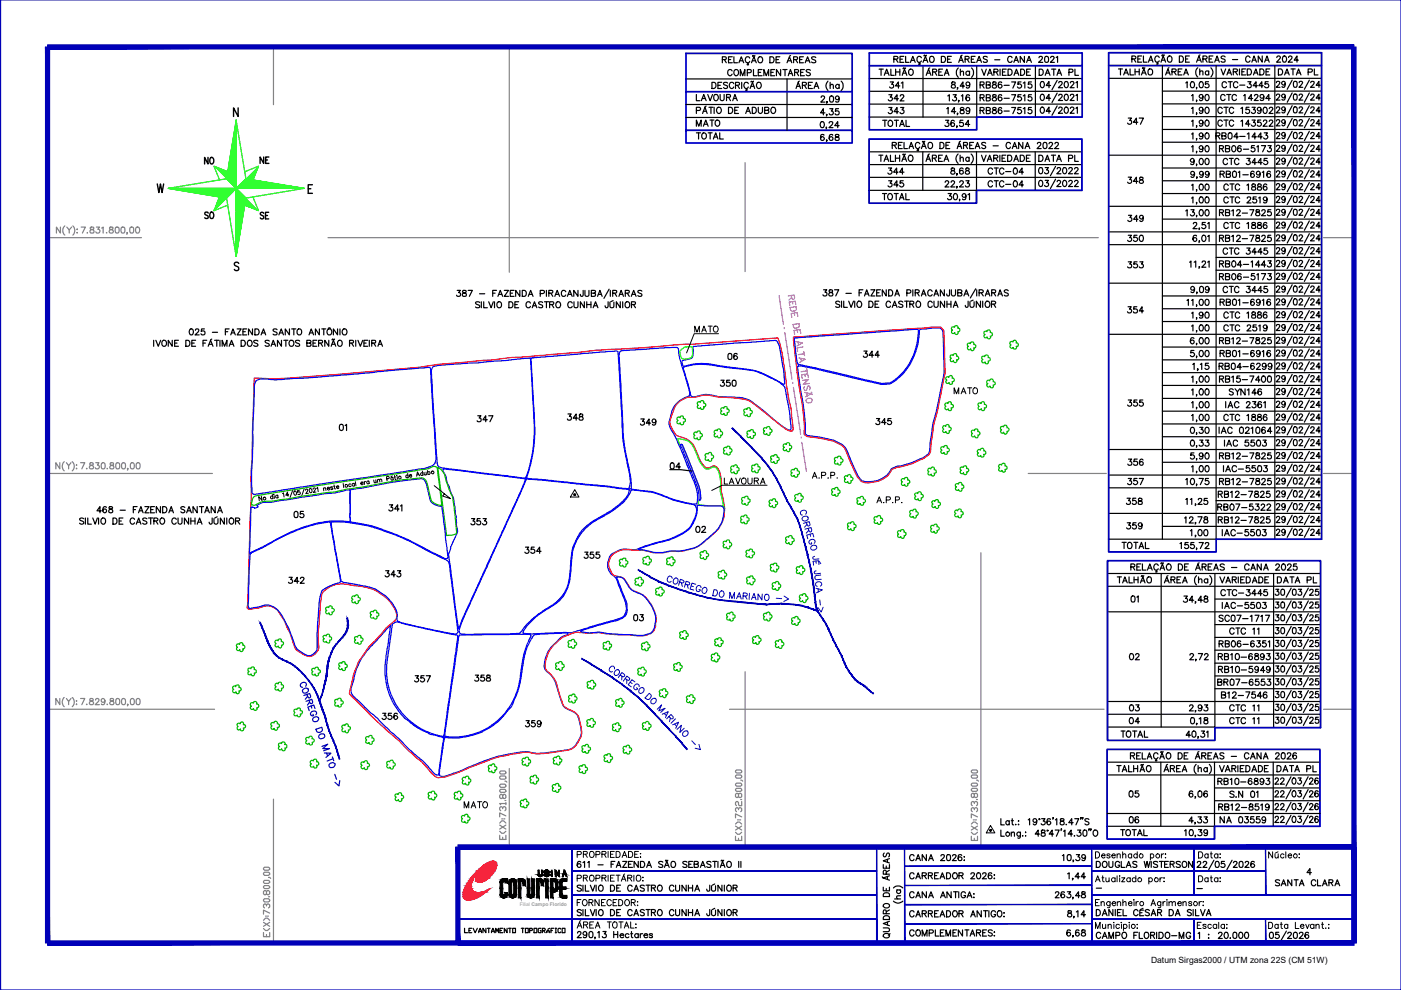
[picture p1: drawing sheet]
<svg xmlns="http://www.w3.org/2000/svg" width="297mm" height="210mm" viewBox="0 0 297 210" stroke-linecap="round" stroke-linejoin="round" font-family="sans-serif">
<defs><g id="words">
<text font-size="5.7" fill="#00b800" x="135.8" y="150.6">DO</text>
<text font-size="4.9" fill="#0000b8" x="171.4" y="121">JÉ</text>
<g font-size="4.4">
<text x="187.3" y="22.6">342</text>
<text x="187.3" y="25.4">343</text>
<text x="238.1" y="27.5">347</text>
<text x="42.3" y="36">NO</text>
<text x="54.3" y="36">NE</text>
<text x="187.3" y="38.1">344</text>
<text x="187.3" y="40.9">345</text>
<text x="208.5" y="38.1">CTC-04</text>
<text x="208.5" y="40.9">CTC-04</text>
<text x="238.1" y="40.2">348</text>
<text x="42.7" y="47.6">SO</text>
<text x="54.3" y="47.6">SE</text>
<text x="238.1" y="48.3">349</text>
<text x="238.1" y="52.6">350</text>
<text x="146.4" y="71.6">MATO</text>
<text x="238.1" y="67.7">354</text>
<text x="153.5" y="77.6">06</text>
<text x="182" y="76.9">344</text>
<text x="151.7" y="83.3">350</text>
<text x="238.1" y="87.5">355</text>
<text x="100.2" y="90.7">347</text>
<text x="119.2" y="90.3">348</text>
<text x="134.8" y="91.4">349</text>
<text x="184.9" y="91.4">345</text>
<text x="238.1" y="99.8">356</text>
<text x="238.1" y="104.1">357</text>
<text x="61.4" y="111.1">05</text>
<text x="81.5" y="109.7">341</text>
<text x="99.1" y="112.5">353</text>
<text x="237.8" y="108.3">358</text>
<text x="110.4" y="118.5">354</text>
<text x="123.1" y="119.6">355</text>
<text x="60.3" y="124.9">342</text>
<text x="80.8" y="123.5">343</text>
<text x="133.3" y="133">03</text>
<text x="238.5" y="141.1">02</text>
<text x="99.8" y="145.7">358</text>
<text x="80.1" y="153.8">356</text>
<text x="238.5" y="152">03</text>
<text x="238.5" y="170.4">05</text>
<text x="238.5" y="175.7">06</text>
</g>
<text font-size="4.4" fill="#0000b8" x="150.3" y="127.7">DO</text>
<text font-size="4.4" fill="#00b800" x="97.4" y="172.5">MATO</text>
<g font-size="4">
<text x="187.7" y="19.8">341</text>
<text x="207.1" y="19.8">RB86-7515</text>
<text x="258.2" y="19.8">CTC-3445</text>
<text x="146.8" y="27.9">MATO</text>
<text x="219.4" y="35.3">DATA PL</text>
<text x="257.5" y="46.9">RB12-7825</text>
<text x="238.1" y="57.9">353</text>
<text x="201.4" y="84.7">MATO</text>
<text x="70.9" y="92.4">01</text>
<text x="141.1" y="100.5">04</text>
<text x="257.5" y="98.4">RB12-7825</text>
<text x="152.8" y="103.7">LAVOURA</text>
<text x="257.5" y="106.5">RB12-7825</text>
<text x="146.8" y="113.9">02</text>
<text x="238.1" y="113.2">359</text>
<text x="238.8" y="128.8">01</text>
<text x="257.9" y="127.4">CTC-3445</text>
<text x="258.2" y="130.2">IAC-5503</text>
<text x="257.5" y="138.3">RB06-6351</text>
<text x="87.1" y="145.7">357</text>
<text x="257.2" y="146.4">BR07-6553</text>
<text x="110.4" y="155.2">359</text>
<text x="238.5" y="154.5">04</text>
<text x="269.9" y="164.7">DATA PL</text>
<text x="276.2" y="186.6">4</text>
</g>
<g font-size="2.6">
<text x="231.4" y="189.4">-</text>
<text x="252.9" y="189.8">-</text>
</g>
<text font-size="1.8" x="244" y="204.1">Datum Sirgas2000 / UTM zona 22S (CM 51W)</text>
<text font-size="1.1" fill="#989898" x="110.2" y="192">Filial Campo Florido</text>
</g></defs>
<!-- layer: 0114000611357 -->
<path d="M83.1 132.4l.2-.2a1.5 1.5 0 0 1 1.9-.1l5.3 1.3 6 1.2a.38 .38 0 0 1 .5 .1 .38 .38 0 0 1 0 .4l-2.9 21a14.3 14.3 0 0 1-11.6-10 18.6 18.6 0 0 1 0-8.6l.7-4.8z" fill="none" stroke="#00f" stroke-width=".25"/>
<!-- layer: 0114000611356 -->
<path d="M82 133.4l.8-.8-.9 6.4-.3 2.7 .3 3 .6 2.3 1.3 2.8 2.1 2.6 1.8 1.4 1.8 1.1 1.7 .8 2.9 .7-1.1 7.8-.3 .2a8 8 0 0 1-2.4-2.3l-3.7-3.3a22.4 22.4 0 0 0-3.9-3.7l-2.8-2.9-1.3-1-3-3a2.24 2.24 0 0 1-.9-3.1l.3-1a13.7 13.7 0 0 1 4.9-8.3z" fill="none" stroke="#00f" stroke-width=".25"/>
<!-- layer: 0114000611359 -->
<path d="M113.2 134.7l1.5-.3 5.3-.2a.24 .24 0 0 1 .4 .1 .24 .24 0 0 1-.1 .3 3.2 3.2 0 0 0-2.3 1.5 6.4 6.4 0 0 0-2.5 5.6l.1 .3a6.8 6.8 0 0 1 2.7 4.6l.6 1.5a2.72 2.72 0 0 0 1.1 2.1l1.4 .6a2.33 2.33 0 0 1 1.5 2.4 4.6 4.6 0 0 1-1.7 5.5l-.6 .2-2.4 .4a15.1 15.1 0 0 1-6.8 .1l-2.5 .3a41.9 41.9 0 0 0-10 3.2l-2.1 .9a6.4 6.4 0 0 1-3.4 .7l-.2-.4v-1l1-6.4a.63 .63 0 0 1 1-.3l1.9 .1 2-.4a14.1 14.1 0 0 0 11.2-11.3l1.1-6.7 1.1-2.3z" fill="none" stroke="#00f" stroke-width=".25"/>
<!-- layer: 0114000611347 -->
<path d="M91.8 77.8a10.1 10.1 0 0 1 3.9-.5l5.7-.4 11-1 .8 12.4a28.3 28.3 0 0 1-1.8 13.1l-16.3-2a3.3 3.3 0 0 1-2.3-.7l-.3-2.9-.9-14.5a7.3 7.3 0 0 1 .1-3.4z" fill="none" stroke="#00f" stroke-width=".25"/>
<!-- layer: 0114000611354 -->
<path d="M111.6 101.5l16.7 1.6 5 .7a3.1 3.1 0 0 1-1.5 2.7 34.6 34.6 0 0 1-6.5 4.3 10.6 10.6 0 0 0-4.3 8.9 10.7 10.7 0 0 1-2.1 6.9l-1 1.1-.9 .7a18.9 18.9 0 0 0-6.8 5.9l-2.1 .1h-5.1a21.4 21.4 0 0 1-5.4-.1l-.1-.1a1 1 0 0 1 0-1.2l1.2-2.9 11.6-25.4z" fill="none" stroke="#00f" stroke-width=".25"/>
<!-- layer: 0114000611348 -->
<path d="M112.6 75.9l17.9-1.5a.4 .4 0 0 1 .5 .1 .4 .4 0 0 1 0 .5l.9 13.9a47.5 47.5 0 0 0 1.6 11.9 5.6 5.6 0 0 1-.1 2.8l-21.8-2.2 .3-.8a34.6 34.6 0 0 0 1.2-15z" fill="none" stroke="#00f" stroke-width=".25"/>
<!-- layer: 0114000611349 -->
<path d="M131.5 74.6l.7-.3 8.1-.5h3.4l.4 2.3 1.8 5.7a3.7 3.7 0 0 1 .3 2.2 5.3 5.3 0 0 0-4.1 4.7 3.4 3.4 0 0 0 .8 3.4l2 4.3 1.3 3.5a13.8 13.8 0 0 1 1.7 5.9 1.02 1.02 0 0 1-.3 1.1l-1.8-.2a37.4 37.4 0 0 1-7.1-2.3l-4.7-.7h-.2v-.5a27.6 27.6 0 0 0-1.1-6.8l-.5-3.9-.8-14a10.8 10.8 0 0 1 .1-3.9z" fill="none" stroke="#00f" stroke-width=".25"/>
<!-- layer: 0114000611350 -->
<path d="M144.9 77.9l.6-.2a16.7 16.7 0 0 1 7.7 .1l4.5 .5a18.9 18.9 0 0 1 7.6 2.8l.3 .3a2.73 2.73 0 0 1 1.1 2.4l.7 3.3 .1 2.1a2.04 2.04 0 0 1-.1 2l-1.3-.7-6.1-4.8a6.3 6.3 0 0 0-4.7-1.5l-2.8-.1a7.2 7.2 0 0 0-4.8-.1l-.2 .1a.83 .83 0 0 1-.9-.1 .83 .83 0 0 1-.3-.8l-1.4-5z" fill="none" stroke="#00f" stroke-width=".25"/>
<!-- layer: 0114000611355 -->
<path d="M124 112.2a27.1 27.1 0 0 1 5.7-3.8 9.1 9.1 0 0 0 4-4.2l.1-.3h1a15.7 15.7 0 0 1 5.3 1.1l2.8 1.1 4 .8a1.43 1.43 0 0 1 .7 2.2l-.5 1.2a5.9 5.9 0 0 1-3.8 3.4l-1.3 .6-5.1 1.4a6.3 6.3 0 0 1-3.3 .8 4.5 4.5 0 0 0-3.8 .9 3 3 0 0 0 .6 5l1.1 2.5a11.3 11.3 0 0 1 1.3 4.4 2.03 2.03 0 0 1-2 2l-8.4 2.4a4.1 4.1 0 0 1-2.9 .4l-6.5 .3-2-.1a.89 .89 0 0 1 .4-1.2 16.8 16.8 0 0 1 6-4.8 8.4 8.4 0 0 0 3.6-7.1l.1-1.2a10.4 10.4 0 0 1 2.9-7.8z" fill="none" stroke="#00f" stroke-width=".25"/>
<!-- layer: 0114000611345 -->
<path d="M169.1 77.7l.8-.1 2.8 .6 14.2 3.3a4.2 4.2 0 0 0 3.6-1.4 12.9 12.9 0 0 0 4.4-10.1l.2-.2 .7-.1 3.5-.2 .6 .6 .2 5.1a19.1 19.1 0 0 1-.7 7.6l-.7 3.6a45.4 45.4 0 0 0-1.6 9.2l-.2 .6-1.2 .8-.8 .4a15.1 15.1 0 0 1-4.8 1.5l-1.1 .5a5.2 5.2 0 0 1-6.3 2.5 17.7 17.7 0 0 1-2.9-5.9 3.8 3.8 0 0 0-3-2.6l-3-.7-2.6-.4-.5-.3 .1-1.8-.3-2.5z" fill="none" stroke="#00f" stroke-width=".25"/>
<!-- layer: 0114000611 -->
<path d="M168.2 71.5l29.3-2.1h2l.6 .7 .3 9-1.5 7.3a43.9 43.9 0 0 0-1.6 9.3l-.3 .7-1.2 .8a16 16 0 0 1-5.6 1.9l-1.1 .4a4.8 4.8 0 0 1-3.8 2.7 2.85 2.85 0 0 1-3.9-1.8l-1.8-4.3a3.4 3.4 0 0 0-2.9-2.6l-2.9-.6-2.7-.3-.6-.5v-1.9l-.2-2.4-1.3-8.8zM53.9 80.2l4.2 .1 13.4-.9 17.4-1.5 3.8-.6 11.4-1 4.4-.5 14-1.1a74.5 74.5 0 0 1 10.6-.8l31.8-2.3a28.6 28.6 0 0 1 1.5 6.8l.3 3.3 1.1 5.5 .4 3.8-.2 .4h-.5l-1.1-.5-5.1-4.1a7.1 7.1 0 0 0-4.2-2.2l-5.1-.5a7.7 7.7 0 0 0-4.9 .2h-.4a3.9 3.9 0 0 0-4.2 3.4 2.95 2.95 0 0 0-.1 3l.5 1a1.98 1.98 0 0 0 1.9 1.1 4.4 4.4 0 0 1 3 3.2 5.8 5.8 0 0 0 2 3.2l1.1-.3a.85 .85 0 0 1 1.3 .4 7.8 7.8 0 0 1 .7 4.6 16.3 16.3 0 0 1 .7 5.2 6.8 6.8 0 0 1-3 4.7l-.5 .5a9.5 9.5 0 0 1-7.5 2.6 14.5 14.5 0 0 1-4.3 .3 11.8 11.8 0 0 0-4.5-.6 4.2 4.2 0 0 0-4.4 1.6 2.89 2.89 0 0 0 .3 3.3l.3 .4 .5 .2a2.7 2.7 0 0 1 2.7 2 2.44 2.44 0 0 0 1.8 1.4 6.3 6.3 0 0 1 3.6 3.8l.2 .6a5.2 5.2 0 0 1-.4 4.1 4.7 4.7 0 0 1-3.8 .8l-4.9-.3-2.7-.4-2.6 .2a6.1 6.1 0 0 0-4.7 .7 7.1 7.1 0 0 0-4.1 6.7 3 3 0 0 0 1.4 1.5l.3 .4a5.7 5.7 0 0 1 1 2.7l.6 1.9a2.9 2.9 0 0 0 1.2 1.9l.4 .2a3 3 0 0 1 2.5 3 4.4 4.4 0 0 1-2.2 5.6l-1.6 .3a23.5 23.5 0 0 1-6.3 .5l-1.2-.2-3.3 .4a25.2 25.2 0 0 0-6.1 1.8l-3.8 1.5a17.5 17.5 0 0 1-5.6 1.7 4.9 4.9 0 0 1-2.4-2.2l-1.1-1.2-1.3-1-3.5-3.5-2.7-2.2-7-6.8a1.54 1.54 0 0 1-.7-1.9 17.3 17.3 0 0 1 5.4-10.3l2.9-3.2a2.46 2.46 0 0 0 .7-4.2 9.9 9.9 0 0 0-8.1-4.2 6.3 6.3 0 0 0-6.6 1.3l-.3 .6-.3 2.3-.4 5.2v3.1a2.1 2.1 0 0 1-1 2.2 2.1 2.1 0 0 1-2.5-.3l-.6-.4a3.2 3.2 0 0 1-1.4-2.5 35.6 35.6 0 0 0-3-6.1 2.99 2.99 0 0 0-3.8-.8l-2.4 .4-.4-.3 .9-23.3-.1-5.7z" fill="none" stroke="#f00" stroke-width=".25"/>
<!-- layer: TEXTO_DIVERSOS -->
<g fill="none" stroke="#000" stroke-width=".21">
<path d="M152.3 70.8h-5.1l-1.6 4M89.6 99.9l.1 .9M90.6 99.8l.1 .8M55.4 105.2l.2 .9-.8-.8 .2 .9M57.7 104.8l.2 .9M57.8 105.3a.27 .27 0 0 0-.4 0 .27 .27 0 0 0 .1 .4 .27 .27 0 0 0 .4-.1M58 104.8h.1M58.1 105.1l.1 .6M58.9 105l.1 .6M58.9 105.1a.27 .27 0 0 0-.4 0 .27 .27 0 0 0 .1 .4 .27 .27 0 0 0 .4-.1M59.9 104.7l.2-.2 .1 .9M61.2 104.9l-.6 .1 .3-.7 .2 .9"/>
<path d="M62 104l-.5 1.5M62.3 104.2a.41 .41 0 0 1 .6 .3 .41 .41 0 0 1-.4 .5l-.2-.5zM63.5 103.9l-.4 .1v.4a.31 .31 0 0 1 .5-.1 .31 .31 0 0 1 0 .5 .31 .31 0 0 1-.5-.1M64.5 103.6l-.5 1.5M64.8 103.9a.23 .23 0 0 1 .2-.2 .23 .23 0 0 1 .3 .2l-.5 .8 .6-.1M65.6 103.6a.41 .41 0 0 1 .6 .4 .41 .41 0 0 1-.4 .5l-.2-.5zM66.4 103.7a.24 .24 0 0 1 .3-.3 .24 .24 0 0 1 .2 .4l-.5 .6 .6-.1M67.1 103.6l.2-.3 .2 .9M68.6 103.5l.1 .6M68.6 103.6l.1-.1 .3-.1 .1 .6M69.4 103.6l.5-.1a.29 .29 0 0 0-.4-.2 .29 .29 0 0 0-.2 .4 .29 .29 0 0 0 .3 .2l.3-.2M70.5 103.3l-.2-.1-.2 .1 .4 .2 .1 .2-.3 .1-.2-.1"/>
<path d="M70.8 102.8l.2 .8h.1M71 103.1h-.2M71.4 103.3l.4-.1-.2-.2a.3 .3 0 0 0-.3 .4 .3 .3 0 0 0 .5 .1l.1-.1M72.8 102.5l.1 .9M74.4 102.7a.27 .27 0 0 0-.4 0 .27 .27 0 0 0 .1 .4 .27 .27 0 0 0 .4-.1M75.1 102.5l.1 .6M75.1 102.6a.27 .27 0 0 0-.4 0 .27 .27 0 0 0 .1 .4 .27 .27 0 0 0 .4-.1M75.3 102.1l.2 .9M76.5 102.5l.5-.1a.27 .27 0 0 0-.4-.1 .27 .27 0 0 0-.1 .4 .27 .27 0 0 0 .4 0l.1-.1M77.2 102.1l.1 .6M77.5 102.1l-.3 .3M78.2 102l.1 .5"/>
<path d="M78.2 102.1a.27 .27 0 0 0-.4 0 .27 .27 0 0 0 .1 .4 .27 .27 0 0 0 .4-.1M79.2 101.8l.2 .5 .2 .1 .1-.2M79.7 101.7l.1 .6M80 101.7l.1 .6M80 101.9l.1-.2h.3l.1 .5M80.5 101.8l.1-.2h.2l.2 .5M82 101.5l.5-.1v-.3h-.6l.2 .9M83.2 100.9l-.3 .2M83.3 101.3a.27 .27 0 0 0-.4 .1 .27 .27 0 0 0 .1 .4 .27 .27 0 0 0 .4-.1M83.3 101.2l.1 .6M83.6 100.8l.2 .9h.2M83.8 101.1h-.2"/>
<path d="M84.1 100.8h.1M84.2 101l.1 .6M86.4 100.4l.2 .9M86.5 100.8a.27 .27 0 0 0-.4 0 .27 .27 0 0 0 .1 .4 .27 .27 0 0 0 .4-.1M86.8 100.9l.5-.1-.1-.2a.27 .27 0 0 0-.4 .2 .27 .27 0 0 0 .2 .3 .27 .27 0 0 0 .3-.1M88.8 100.6l-.4 .1M89 100.9l-.5-.9-.2 1M89.6 100.3a.27 .27 0 0 0-.4 0 .27 .27 0 0 0 .1 .4 .27 .27 0 0 0 .4-.1M89.9 100.1l.1 .6h.2l.2-.2M90.3 100.1l.1 .6M90.7 100.2a.27 .27 0 0 1 .3-.1 .27 .27 0 0 1 .1 .3 .27 .27 0 0 1-.4 .1M92.1 103l3.4 2.7-1.7-.5 .4-.5"/>
<path d="M162.6 102.9h-9.5l-2.2 1.1M172.2 101.4l.5-1.3 .5 1.3M172.4 101h.6M173.6 101.3l.1 .1M174.2 100.8l.7-.1 .2-.1-.2-.4-.7-.1v1.3M175.6 101.3v.1M176.1 100.8l.8-.1v-.4l-.8-.2v1.3M177.5 101.3v.1M185.9 106.6l.5-1.3 .5 1.3M186.1 106.2h.6M187.4 106.5v.1M187.9 106l.8-.1 .1-.1-.1-.4-.8-.1v1.3"/>
<path d="M189.3 106.5v.1M189.9 106l.8-.1v-.4l-.8-.2v1.3M191.2 106.5v.1"/>
<circle cx="56.1" cy="105.7" r=".28"/>
<circle cx="73.4" cy="103" r=".3"/>
<circle cx="84.8" cy="101.2" r=".3"/>
<circle cx="91.7" cy="100.2" r=".29"/>
</g>
<!-- layer: 0114000611353 -->
<path d="M94 99.4l17.4 2.1-1 2.6-12.3 27.1-.8 2.2-.8-5.1-1.1-8.5a4.4 4.4 0 0 1 .1-3.4v-.4l.6-1.3a4.2 4.2 0 0 0 .8-2.6l-.4-4.4a7.5 7.5 0 0 0-1.1-3.8l-.2-.8-.3-.6a6.5 6.5 0 0 0-1-2.8z" fill="none" stroke="#00f" stroke-width=".25"/>
<!-- layer: 0114000611358 -->
<path d="M97.4 134.7l14.7-.2a.35 .35 0 0 1 .4 .1 .35 .35 0 0 1 0 .4 25.3 25.3 0 0 0-2.3 9.2 14.2 14.2 0 0 1-7.2 10.4 15 15 0 0 1-8 1.6l-.7-.1v-.6z" fill="none" stroke="#00f" stroke-width=".25"/>
<!-- layer: 0114000611342 -->
<path d="M53.3 117.2l2.4-1.1a34.3 34.3 0 0 1 14.2-5.4l.1 .1 2.1 11.5 .1 .9-.2 .3a11.1 11.1 0 0 0-3.7 1.7 27.9 27.9 0 0 0-1 7v3.6a3.5 3.5 0 0 1-.3 2.4 1.67 1.67 0 0 1-2.7 .3 4.4 4.4 0 0 1-2.3-3.3 21.6 21.6 0 0 0-3.3-6 2.87 2.87 0 0 0-3.3-.7l-2.5 .6a2.37 2.37 0 0 1-.2-2l.3-9.2v-.4z" fill="none" stroke="#00f" stroke-width=".25"/>
<!-- layer: 0114000611343 -->
<path d="M70.3 110.7a34.2 34.2 0 0 1 15.4 3.5l7.7 4a2.71 2.71 0 0 1 1.8 1.1l1.9 14.7-.3 .4h-.2a100.9 100.9 0 0 1-12.3-2.7l-.2-.5a5.1 5.1 0 0 0-1.9-4.4 9.9 9.9 0 0 0-5.8-2.7l-3.5-.6-.6-.3-2-11.3a1.34 1.34 0 0 1 0-1.2z" fill="none" stroke="#00f" stroke-width=".25"/>
<!-- layer: PATIO -->
<path d="M92.8 99.1l.9 .6a3.9 3.9 0 0 1 .9 2.3l.6 1.6a7.6 7.6 0 0 1 1 3.2l.3 3a8.7 8.7 0 0 1 .2 3.4l-.9 .3-1.1 .1zM53.7 105.5a3.5 3.5 0 0 1 2.3-.7l32.7-5.1a6.9 6.9 0 0 0 3.3-.8l.7 .2 1 8.1a3.3 3.3 0 0 1-2.3-1.2l-.8-3.5a1.34 1.34 0 0 0-1.3-1.2 132.9 132.9 0 0 0-13.7 2.1l-2 .3-2.5 .6-7.5 1a50.4 50.4 0 0 1-8.1 1.1l-1.5 .7h-.7z" fill="none" stroke="#00b800" stroke-width=".25"/>
<!-- layer: LAVOURA -->
<path d="M143.7 93.1l1.2 .1a2.95 2.95 0 0 1 2.4 2.1l.3 .7a5.7 5.7 0 0 0 2.2 3.5l.6-.1a1.18 1.18 0 0 1 1.4-.2 6.3 6.3 0 0 1 .9 4.7l.8 3.8a.96 .96 0 0 0-1.3-.5l-3.7-.1a.54 .54 0 0 1-.5-.5 .54 .54 0 0 1 .3-.5v-.1a.59 .59 0 0 0 .2-.9 22.2 22.2 0 0 0-2.1-6.5l-1.7-4.3-.2-.1-.2 .2z" fill="none" stroke="#0f0" stroke-width=".25"/>
<!-- layer: 0114000611344 -->
<path d="M168.4 71.6l26.2-1.7a12.4 12.4 0 0 1-6 11.3l-1.7 .1-17.7-4.1-.5-2.3z" fill="none" stroke="#00f" stroke-width=".25"/>
<!-- layer: REDE_DE_LUZ -->
<g fill="none" stroke="#f0f" stroke-width=".25">
<path d="M165.2 62.7l.9 6.1M166.3 69.7h.1M166.4 70.5l1.5 9.9M167.5 65.2l1.3-.2 .1 .4a.68 .68 0 0 1-.6 .6 .68 .68 0 0 1-.7-.4zM167.8 62.7l.2 .7h.4v-.9l-1.3 .3M167.8 63.1l-.6 .5M168 63.9l.1 .5M168.1 68.8l1.3-.2 .1 .4a.69 .69 0 0 1-.6 .6 .69 .69 0 0 1-.7-.4zM168.4 66.4l.1 .5M168.7 64.6l-.1-.7-1.3 .2 .2 .7M168.8 72.4l1.3 .3-1.2 .7M169 70l.1 .5"/>
<path d="M169.1 67.1l-.1-.8-1.2 .2 .1 .8M169.2 72.5l.1 .6M169.4 75.9l1.3 .3-1.2 .6M169.8 70.7l-.2-.8-1.3 .2 .2 .8M169.8 76l.1 .6M170.3 73.5l-1.3 .3 .1 .7M170.4 74.6l.2 .8M170.5 75l-1.3 .2M170.6 79.4l.1 .5M171.1 78.2l.1 .8M171.1 78.6l-1.3 .2M168.1 81.3h.1"/>
<path d="M168.2 82.1l1.5 9.9M169.9 92.9h.1M170 93.8l1 6.1M170.2 80.7l1.2-.3-1.1 1.1 1.3-.2M170.6 82a.41 .41 0 0 0-.1 .6 .41 .41 0 0 0 .6 0l.1-.6 .3-.2 .2 .3-.1 .5M170.6 83.2l1.3 .3-1.1 .7M171 84.6a.61 .61 0 0 1 .8-.2 .61 .61 0 0 1 .3 .8 .61 .61 0 0 1-.8 .2 .61 .61 0 0 1-.3-.8zM171.1 83.3v.6M171.4 80.1l-.2-.8-1.2 .2 .1 .8M172 83.2h.1M172.1 83.2v.3M172.1 83.5v.1"/>
<path d="M172.1 83.6l.1 .1"/>
</g>
<!-- layer: TEXTO CONFORNTANTES -->
<g fill="none" stroke="#000" stroke-width=".25">
<path d="M32.6 72.2v1.2M33 72.2l.6 1.2 .5-1.2M34.4 72.3l.3-.1a.62 .62 0 0 1 .6 .6 .62 .62 0 0 1-.7 .6l-.3-.4zM36.5 72.2v1.2l-.8-1.2v1.2M37 72.7h.5M37.8 72.2h-.8v1.2h.8M39.4 72.2h.4a.68 .68 0 0 1 .5 .6 .68 .68 0 0 1-.5 .6h-.4zM40.3 69.8a.63 .63 0 0 1 .8 .4 .63 .63 0 0 1-.5 .8h-.3l-.2-.5zM40.7 72.7h.5M41.4 70l.3-.3 .4 .2-.1 .5-.7 .6h.9M41.5 72.2h-.8v1.2h.8M43 72.7h.5"/>
<path d="M43.3 69.7h-.6v.6a.45 .45 0 0 1 .6-.1 .45 .45 0 0 1 0 .7 .45 .45 0 0 1-.7-.1M43.8 72.2h-.8v1.2M44.1 73.4l.5-1.2 .6 1.2M44.4 73h.5M44.9 71.9l-.3 .1M45 70.5h1.1M45.5 72.2h.9M46 72.2v1.2M46.6 72.2v1.2M47.1 73.4v-1.2l.5 1.2 .5-1.2v1.2M47.8 70.3h.5M48.6 69.7h-.8v1.3"/>
<path d="M48.6 73.4l.5-1.2 .5 1.2M48.8 73h.6M48.9 71l.5-1.3 .5 1.3M49.1 70.6h.6M50.3 69.7h.8l-.8 1.3h.8M51.1 72.2h.5a.68 .68 0 0 1 .4 .6 .68 .68 0 0 1-.4 .6h-.5zM51.5 70.3h.5M52.3 69.7h-.8v1.3h.8M52.6 72.3l.2-.1a.6 .6 0 0 1 .7 .7 .6 .6 0 0 1-.9 .4l-.2-.3zM53.5 69.7v1.3l-.8-1.3v1.3M54 69.7h.5a.66 .66 0 0 1 .5 .7 .66 .66 0 0 1-.5 .6h-.5zM54.7 72.3l-.4-.1-.5 .1 .1 .3 .7 .3 .1 .2v.2l-.4 .1-.5-.1"/>
<path d="M55.4 71l.5-1.3 .4 1.3M55.5 70.6h.7M57.1 72.3l-.3-.1-.6 .1 .1 .3 .7 .3 .1 .2v.2l-.3 .1-.6-.1M57.5 73.4l.4-1.2 .5 1.2M57.6 73h.7M58.7 69.9l-.3-.2-.5 .2v.3l.7 .3 .1 .2v.1l-.3 .2-.5-.2M59.1 71l.5-1.3 .5 1.3M59.3 70.6h.6M59.7 72.2v1.2l-.9-1.2v1.2M60.2 72.2h.8M60.6 72.2v1.2M61.4 69.7v1.3l-.9-1.3v1.3"/>
<path d="M61.4 72.3l.3-.1a.6 .6 0 0 1 .6 .7 .6 .6 0 0 1-.9 .4l-.1-.3zM61.8 69.7h.9M62.3 69.7v1.3M63.1 69.9l.2-.2a.62 .62 0 0 1 .7 .7 .62 .62 0 0 1-.8 .6l-.2-.5zM63.5 72.3l-.3-.1-.6 .1 .2 .3 .6 .3 .1 .2v.2l-.3 .1-.6-.1M65.1 72.7h.7l.1-.3-.1-.2h-.7v1.2h.7l.1-.4-.3-.3M65.5 71l.5-1.3 .5 1.3M65.7 70.6h.6M66.4 72.7h.5M67.2 72.2h-.8v1.2h.8M67.5 72.7h.8l.1-.4-.9-.1v1.2M67.7 69.7v1.3l-.8-1.3v1.3"/>
<path d="M68 72.7l.4 .7M68.2 69.7h.9M68.7 69.7v1.3M69.5 69.9l.2-.2a.6 .6 0 0 1 .7 .8 .6 .6 0 0 1-.9 .3l-.2-.3zM69.6 69.6l.2-.1 .3 .1M69.7 72.2v1.2l-.8-1.2v1.2M70.2 73.4l.5-1.2 .5 1.2M70.4 73h.6M70.5 71.9h.1M70.5 71.9l-.1 .2M70.6 71.9l.1 .1M70.7 72h.1"/>
<path d="M70.9 71.9v.1M71.6 69.7v1.3l-.9-1.3v1.3M71.7 72.3l.3-.1a.62 .62 0 0 1 .6 .6 .62 .62 0 0 1-.8 .6l-.2-.4zM72.1 69.7v1.3M72.7 69.9l.2-.2a.6 .6 0 0 1 .7 .8 .6 .6 0 0 1-.9 .3l-.2-.3zM74.1 72.7h.7l.1-.4-.8-.1v1.2M74.5 72.7l.5 .7M75.4 72.2v1.2M75.9 72.2l.5 1.2 .5-1.2M77.2 72.7h.4M78 72.2h-.8v1.2h.8M78.3 72.2v1.2"/>
<path d="M78.8 72.7h.8v-.5h-.8v1.2M79.2 72.7l.5 .7M80.1 73.4l.5-1.2 .5 1.2M80.3 73h.6M96.9 61.6h.7l-.4 .4a.43 .43 0 0 1 .5 .4 .43 .43 0 0 1-.4 .5 .43 .43 0 0 1-.5-.3M98.2 61.6v.4l.5 .2 .2 .2a.44 .44 0 0 1-.4 .5 .44 .44 0 0 1-.5-.3l.2-.4 .6-.3-.1-.3zM99.3 61.6h.8l-.6 1.2M101.7 62.3h1.1M101.7 64.1l-.3-.1-.6 .1 .2 .3 .7 .5-.1 .3h-.5l-.3-.1M102.1 64v1.2M102.6 64v1.2h.7M103.6 64l.5 1.2 .5-1.2"/>
<path d="M104.5 62.2h.5M104.8 64v1.2M105.3 61.6h-.8v1.2M105.6 62.8l.5-1.2 .5 1.2M105.8 62.4h.6M106.9 61.6h.9l-.9 1.2h.9M107.9 64h.4a.68 .68 0 0 1 .5 .6 .68 .68 0 0 1-.5 .6h-.4zM108.2 62.2h.5M109 61.6h-.8v1.2h.8M109.2 64.6h.5M110 64h-.8v1.2h.8M110.2 61.6v1.2l-.9-1.2v1.2"/>
<path d="M110.7 61.6h.5a.68 .68 0 0 1 .4 .6 .68 .68 0 0 1-.4 .6h-.5zM112 62.8l.5-1.2 .5 1.2M112.2 62.4h.6M112.5 64.3a.48 .48 0 0 0-.6-.3 .48 .48 0 0 0-.4 .4v.4a.48 .48 0 0 0 .4 .5 .48 .48 0 0 0 .6-.3M112.8 65.2l.5-1.2 .5 1.2M113 64.8h.7M114.5 62.2h.8l.1-.4-.1-.2h-.8v1.2M115 64.1l-.2-.1-.6 .1v.3l.8 .5-.1 .3h-.4l-.3-.1M115.4 64h.9M115.9 61.6v1.2M115.9 64v1.2M116.4 62.2l.7-.1 .1-.4-.8-.1v1.2"/>
<path d="M116.5 64.6l.8-.1 .1-.3-.3-.2h-.6v1.2M116.8 62.2l.4 .6M117 64.6l.4 .6M117.6 62.8l.5-1.2 .5 1.2M117.8 62.4h.6M118 64.1l.2-.1a.6 .6 0 0 1 .7 .7 .6 .6 0 0 1-.9 .4l-.2-.3zM120 61.9a.48 .48 0 0 0-.6-.3 .48 .48 0 0 0-.4 .4v.4a.48 .48 0 0 0 .4 .5 .48 .48 0 0 0 .6-.4M120.3 62.8l.5-1.2 .5 1.2M120.5 62.4h.6M121.3 64.3a.48 .48 0 0 0-.5-.3 .48 .48 0 0 0-.4 .4v.4a.48 .48 0 0 0 .4 .5 .48 .48 0 0 0 .5-.3M121.7 64v.9a.43 .43 0 0 0 .4 .4 .43 .43 0 0 0 .4-.4v-.9M122.5 61.6v1.2l-.8-1.2v1.2"/>
<path d="M123.6 61.6v1.1l-.4 .1-.2-.4M123.9 64v1.2l-.9-1.2v1.2M124 61.6v.9a.43 .43 0 0 0 .4 .3 .43 .43 0 0 0 .5-.3v-.9M124.4 64.6h.9M124.4 64v1.2M125.3 64v1.2M125.4 62.2l.7-.1 .2-.3-.2-.2h-.7v1.2h.7l.2-.4-.4-.2M125.8 65.2l.5-1.2 .5 1.2M126 64.8h.6M126.7 62.8l.5-1.2 .5 1.2M126.9 62.4h.6M128.9 64l-.1 1.2h-.4l-.1-.4"/>
<path d="M129.1 61.3l-1.1 2M129.3 64.1l.1 1 .3 .1a.38 .38 0 0 0 .5-.3v-.8M129.4 61.6v1.2M129.9 62.2l.7-.1 .1-.4-.8-.1v1.2M130 63.7l-.5 .3M130.3 62.2l.5 .6M131.2 62.8l.5-1.2 .5 1.2M131.4 62.4h.6M131.5 64v1.2l-.8-1.2v1.2M132 64v1.2M132.6 62.2l.7-.1 .1-.4-.8-.1v1.2M132.7 64.1l.2-.1a.62 .62 0 0 1 .6 .6 .62 .62 0 0 1-.7 .6l-.3-.4z"/>
<path d="M133 62.2l.4 .6M133.8 62.8l.6-1.2 .5 1.2M133.9 64.6l.7-.1 .1-.4-.8-.1v1.2M134.1 62.4h.6M134.3 64.6l.4 .6M136.1 61.7l-.3-.1-.6 .1 .1 .3 .8 .5-.1 .3h-.5l-.3-.1M174.6 61.4h.7l-.4 .5a.43 .43 0 0 1 .4 .4 .43 .43 0 0 1-.3 .5 .43 .43 0 0 1-.5-.3M175.8 61.5v.4l.6 .2 .2 .2a.44 .44 0 0 1-.4 .5 .44 .44 0 0 1-.5-.5l.2-.2 .6-.2v-.2a.44 .44 0 0 0-.7-.2zM176.9 61.4h.9l-.6 1.4M178 64.1a.46 .46 0 0 0-.4-.3 .46 .46 0 0 0-.4 .4l.8 .6-.1 .3-.4 .1-.3-.2M178.4 63.9v1.3M178.9 63.9v1.3h.7"/>
<path d="M179.4 62.2h1.1M179.9 63.9l.6 1.3 .5-1.3M181.2 63.9v1.3M181.8 64.1a.62 .62 0 0 1 .9 .1 .62 .62 0 0 1-.3 .9 .63 .63 0 0 1-.7-.2 .63 .63 0 0 1 .1-.8zM182.1 62.1h.6M183 61.4h-.9v1.4M183.3 62.8l.5-1.4 .5 1.4M183.5 62.3h.6M184.2 63.9a.73 .73 0 0 1 .8 .3 .73 .73 0 0 1-.1 .9l-.7 .1zM184.6 61.4h.9l-.9 1.4h.9M185.5 64.5h.5M185.9 62.1h.5"/>
<path d="M186.3 63.9h-.8v1.3h.8M186.7 61.4h-.8v1.4h.8M187.9 61.4v1.4l-.8-1.4v1.4M188.4 61.4h.4a.71 .71 0 0 1 .5 .7 .71 .71 0 0 1-.5 .7h-.4zM188.8 64.2a.48 .48 0 0 0-.6-.3 .48 .48 0 0 0-.3 .5 .53 .53 0 0 0 .2 .7 .53 .53 0 0 0 .7-.2M189.2 65.2l.5-1.3 .5 1.3M189.4 64.7h.6M189.7 62.8l.5-1.4 .5 1.4M189.9 62.3h.6M191.4 64.1l-.3-.2-.6 .2 .2 .3 .7 .4-.1 .3-.4 .1-.4-.2M191.8 63.9h.8M192.2 63.9v1.3"/>
<path d="M192.3 62.2l.8-.2v-.4l-.8-.2v1.4M192.9 64.5l.7-.1 .1-.4-.8-.1v1.3M193.3 64.5l.4 .7M193.5 61.4v1.4M194 62.1l.8-.1v-.4l-.8-.2v1.4M194.4 63.9a.62 .62 0 0 1 .8 .6 .62 .62 0 0 1-.8 .6l-.2-.4zM194.5 62.1l.4 .7M195.4 62.8l.4-1.4 .5 1.4M195.5 62.3h.7M197.6 61.8a.48 .48 0 0 0-.5-.4 .48 .48 0 0 0-.4 .5 .53 .53 0 0 0 .2 .8 .53 .53 0 0 0 .7-.2M197.6 64.2a.45 .45 0 0 0-.5-.4 .45 .45 0 0 0-.3 .6 .53 .53 0 0 0 .1 .7 .53 .53 0 0 0 .7-.1v-.1M198 62.8l.5-1.4 .5 1.4"/>
<path d="M198 63.9v.9l.4 .4 .3-.1 .2-.3v-.9M198.2 62.3h.6M200.2 61.4v1.4l-.8-1.4v1.4M200.3 63.9v1.3l-.9-1.3v1.3M200.8 64.5h.8M200.8 63.9v1.3M201.3 61.4l-.1 1.3h-.3l-.2-.4M201.6 63.9v1.3M201.7 61.4v1l.4 .4 .3-.1 .2-.3v-1M202.1 65.2l.5-1.3 .5 1.3M202.3 64.7h.6M203.1 62.1l.7-.1 .1-.3-.2-.3h-.6v1.4l.7-.1 .1-.4-.2-.2"/>
<path d="M204.4 62.8l.5-1.4 .5 1.4M204.6 62.3h.6M205.3 63.9l-.1 1.1-.4 .1-.1-.4M205.6 64v.8l.2 .3 .2 .1 .4-.2 .1-1M206.3 63.6l-.5 .3M206.9 61.2l-1.2 2M207.1 61.4v1.4M207.6 62.1l.8-.1 .1-.3-.4-.3h-.5v1.4M207.9 63.9v1.3l-.9-1.3v1.3M208 62.1l.5 .7M208.4 63.9v1.3M208.9 62.8l.5-1.4 .5 1.4"/>
<path d="M209 64.1a.62 .62 0 0 1 .9 .1 .62 .62 0 0 1-.3 .9 .63 .63 0 0 1-.7-.2 .63 .63 0 0 1 .1-.8zM209.1 62.3h.6M210.2 64.5l.8-.1 .1-.3-.3-.2h-.6v1.3M210.3 62.1l.7-.1 .1-.4-.8-.2v1.4M210.7 62.1l.4 .7M210.7 64.5l.4 .7M211.6 62.8l.4-1.4 .5 1.4M211.7 62.3h.7M213.8 61.7l-.3-.3-.6 .3 .1 .2 .8 .5-.2 .3-.4 .1-.3-.2M17.8 110l-.4-.2-.5 .2 .1 .3 .8 .5a.48 .48 0 0 1-.4 .4 .48 .48 0 0 1-.5-.3M18.1 109.8v1.3M18.6 109.8v1.3h.8"/>
<path d="M19.7 109.8l.5 1.3 .4-1.3M20.9 109.8v1.3M21.5 108.3h-.9l.6-.9v1.3M21.5 110a.62 .62 0 0 1 1 .4 .62 .62 0 0 1-.7 .7l-.4-.3zM22.5 107.6v-.1a.4 .4 0 0 0-.6 .2 .64 .64 0 0 0 .4 1 .41 .41 0 0 0 .3-.4 .41 .41 0 0 0-.4-.4 .41 .41 0 0 0-.4 .4M23.1 107.6l.1 .2 .5 .2 .2 .3a.44 .44 0 0 1-.3 .4 .44 .44 0 0 1-.5-.2l.1-.5 .7-.3-.3-.3zM23.9 109.8h.5a.71 .71 0 0 1 .4 .7 .71 .71 0 0 1-.4 .6h-.5zM25.3 110.5h.4M25.5 108.2h1.1M26.1 109.8h-.8v1.3h.8M28.3 108h.4M28.5 110.1a.53 .53 0 0 0-.7-.2 .53 .53 0 0 0-.2 .7 .48 .48 0 0 0 .4 .5 .48 .48 0 0 0 .5-.3"/>
<path d="M28.9 111.1l.5-1.3 .5 1.3M29.1 107.4h-.8v1.3M29.1 110.7h.6M29.4 108.7l.5-1.3 .4 1.3M29.5 108.3h.7M30.7 107.4h.9l-.9 1.3h.9M31.1 110l-.3-.2-.5 .2 .1 .3 .7 .3v.3l-.1 .2a.54 .54 0 0 1-.7-.2M31.5 109.8h.9M31.9 108h.6M31.9 109.8v1.3M32.6 110.5l.8-.2v-.3l-.8-.2v1.3M32.8 107.4h-.9v1.3h.9"/>
<path d="M33 110.5l.5 .6M34 107.4v1.3l-.9-1.3v1.3M34 110a.59 .59 0 0 1 .9 .4 .59 .59 0 0 1-.8 .7l-.2-.5zM34.5 107.4h.4a.69 .69 0 0 1 .5 .7 .69 .69 0 0 1-.5 .6h-.4zM35.8 108.7l.5-1.3 .5 1.3M36 108.3h.6M37.4 110.1a.53 .53 0 0 0-.8-.2 .53 .53 0 0 0-.2 .7 .48 .48 0 0 0 .4 .5 .48 .48 0 0 0 .6-.3M37.7 109.8l.1 1.1 .3 .2 .5-.2v-1.1M39.2 107.6l-.3-.2-.6 .2 .2 .3 .5 .2 .2 .2-.3 .4-.6-.2M39.6 108.7l.5-1.3 .5 1.3M39.8 108.3h.6M40 109.8v1.3l-.9-1.3v1.3"/>
<path d="M40.5 110.5h.8M40.5 109.8v1.3M41.3 109.8v1.3M41.8 107.4v1.3l-.9-1.3v1.3M41.8 111.1l.5-1.3 .5 1.3M42 110.7h.7M42.3 107.4h.9M42.7 107.4v1.3M43.4 108.7l.5-1.3 .5 1.3M43.6 108.3h.6M45 109.8l-.1 1.2-.3 .1-.2-.4M45.4 110v.9l.3 .2 .5-.2v-.9"/>
<path d="M45.6 107.4v1.3l-.8-1.3v1.3M46 109.6l-.5 .2M46.1 108.7l.5-1.3 .5 1.3M46.3 108.3h.6M47.6 109.8v1.3l-.9-1.3v1.3M48.1 109.8v1.3M48.7 110a.62 .62 0 0 1 .9 .4 .62 .62 0 0 1-.6 .7l-.4-.3zM49.9 110.5l.8-.1 .1-.3-.3-.3h-.6v1.3M50.4 110.5l.4 .6"/>
<circle cx="105.8" cy="64.6" r=".59"/>
</g>
<!-- layer: TEXTO -->
<path d="M121.9 103.8l.9 1.6h-1.9zM210 175l.9 1.6h-1.8z" fill="none" stroke="#000" stroke-width=".21"/>
<g fill="#000" stroke="#000" stroke-width=".21">
<path d="M121.7 104.9h.2zM121.7 105l.2-.1zM121.9 104.9v.1z"/>
<path d="M121.7 104.8l.2 .1zM121.7 104.8l.2 .1z"/>
<path d="M121.9 104.9h.1zM121.9 104.8v.1zM121.9 104.7v.2z"/>
<path d="M209.9 176.1h.1zM209.9 176.2l.1-.1zM210 176.1l.1 .1z"/>
<path d="M209.9 176l.1 .1zM209.9 176l.1 .1z"/>
<path d="M210 176.1h.2zM210.1 176l.1 .1h-.2zM210 175.9v.2l.1-.1z"/>
</g>
<g fill="none" stroke="#0000b8" stroke-width=".25">
<path d="M64.3 146.1a.6 .6 0 0 1 .6-.2 .6 .6 0 0 1 .5 .5 .6 .6 0 0 1-.7 .6 .6 .6 0 0 1-.5-.8zM64.8 145.5a.5 .5 0 0 0 .1-.6 .5 .5 0 0 0-.6-.2l-.3 .1a.48 .48 0 0 0-.3 .5 .48 .48 0 0 0 .5 .4M65.1 147.2l.3 .7 .4-.1-.2-.8-1.2 .5M65.2 147.6l-.5 .7M65.5 148.5l.3 .7h.4l.1-.4-.2-.5-1.2 .4M65.6 148.9l-.4 .6M65.9 149.7l.2 .4M66.4 151.4l.1 .3-.2 .1a.48 .48 0 0 1-.5-.4 .48 .48 0 0 1 .4-.6h.2a.48 .48 0 0 1 .7 .1 .48 .48 0 0 1-.1 .7M66.4 152.3a.62 .62 0 0 1 .7-.4 .62 .62 0 0 1 .4 .6 .61 .61 0 0 1-.7 .5 .61 .61 0 0 1-.4-.7zM66.8 150.2l-.3-.7-1.2 .4 .3 .8M67 154.6l1.2-.4 .2 .4a.69 .69 0 0 1-.5 .7 .69 .69 0 0 1-.8-.3zM67.6 155.9a.6 .6 0 0 1 .8-.4 .6 .6 0 0 1 .4 .8 .62 .62 0 0 1-.7 .4 .62 .62 0 0 1-.5-.6z"/>
<path d="M68.3 158.3l1.2-.5-1.1 .9h1.4l-1.2 .5M68.8 159.7h1.4l-1.1 .9M69.2 159.7l.3 .5M69.8 162a.62 .62 0 0 1 .7-.3 .62 .62 0 0 1 .5 .6 .61 .61 0 0 1-.7 .5 .61 .61 0 0 1-.5-.8zM70.5 160.5l.3 .8M70.6 160.9l-1.2 .4M71 164.2l.4 1M72 165.5l-.1 1.1-.9-.7"/>
</g>
<!-- layer: TEXTO_DIVERSOS -->
<g fill="none" stroke="#0000b8" stroke-width=".21">
<path d="M170.2 109.7a.65 .65 0 0 1 .7-.3 .65 .65 0 0 1 .5 .6 .61 .61 0 0 1-.8 .5 .61 .61 0 0 1-.4-.8zM170.8 109a.49 .49 0 0 0 .1-.6 .49 .49 0 0 0-.6-.2 .54 .54 0 0 0-.6 .3 .54 .54 0 0 0 .3 .7h.1M171 110.8l.3 .7 .4-.1-.1-.8-1.3 .4M171.1 111.2l-.5 .6M171.4 112l.2 .7h.3l.2-.3-.2-.5-1.2 .3M171.5 112.5l-.6 .5M171.7 113.3l.2 .4M172 115l.1 .3a.46 .46 0 0 1-.6-.3 .46 .46 0 0 1 .4-.6 .55 .55 0 0 1 .7 0 .55 .55 0 0 1 .1 .7l-.1 .1M172.5 113.8l-.2-.7-1.2 .4 .2 .7M142.5 122.6a.48 .48 0 0 0-.4-.5 .48 .48 0 0 0-.5 .4l-.1 .3a.49 .49 0 0 0 .2 .6 .49 .49 0 0 0 .6-.2M142.9 122.7a.47 .47 0 0 1 .7-.1 .47 .47 0 0 1 .1 .6v.3a.49 .49 0 0 1-.6 .3 .49 .49 0 0 1-.4-.6zM144.1 123.4l.7 .2 .2-.3-.1-.2-.6-.3-.4 1.3"/>
<path d="M144.5 123.6l.2 .7M145.3 123.8l.7 .2 .2-.2-.2-.4-.5-.2-.4 1.3M145.7 124l.2 .7M146.5 124.2l.5 .2M147.5 123.9l-.8-.3-.4 1.3 .8 .2M148.6 124.6a.48 .48 0 0 0-.4-.5 .48 .48 0 0 0-.5 .4l-.1 .3a.47 .47 0 0 0 .3 .6 .47 .47 0 0 0 .6-.3l-.3-.1M156.2 126.9l.5-1.2 .5 1.3M156.4 126.5h.6M157.6 126.3h.7l.1-.4-.8-.2-.1 1.3M158 126.4l.4 .7M158.9 125.8l-.1 1.3M159.3 127.1l.6-1.3 .4 1.4"/>
<path d="M159.5 126.7h.6M161.6 126l-.1 1.2-.8-1.3v1.3M162.2 126.2l.3-.2a.63 .63 0 0 1 .6 .7 .63 .63 0 0 1-.8 .5l-.2-.4zM164.6 126.8l1.1 .1M166.2 126.4l1 .6-1 .5M173 124.7l1.4 .4-1.3 .6M173.5 124.9v.6M173.8 127.2l.1 1.1M173.9 124.3a.49 .49 0 0 0 .3-.6 .49 .49 0 0 0-.5-.4l-.4 .1a.48 .48 0 0 0-.4 .4 .48 .48 0 0 0 .4 .5M174 121.9l-.9 .1-.4 .4 .3 .5 1.1-.1M174.5 128.7l-.4 1.1-.7-1M130.3 141.8a.47 .47 0 0 0-.3-.6 .47 .47 0 0 0-.6 .2l-.2 .3a.49 .49 0 0 0 .1 .6 .49 .49 0 0 0 .6 .1"/>
<path d="M130.5 142.2a.49 .49 0 0 1 .7-.1 .49 .49 0 0 1 .1 .7l-.2 .2a.49 .49 0 0 1-.7 .2 .49 .49 0 0 1-.1-.7zM131.5 143.1l.7 .4 .2-.3-.5-.6-.8 1.1M131.9 143.4l-.1 .8M132.6 143.9l.6 .3 .3-.3-.6-.5-.7 1M132.9 144.1v.8M133.6 144.6l.4 .3M134.6 144.6l-.6-.5-.8 1.1 .6 .4M141.8 151.9l.6 .5 .3-.2-.4-.7-1 .9M142.1 152.2l-.2 .8M142.6 153.7l1.3-.6-.6 1.3M143 153.5l.5 .5M143.2 152.4l-.9 .9"/>
<path d="M144.9 155.3a.55 .55 0 0 1 .7-.3 .55 .55 0 0 1 .2 .8l-.3 .2a.49 .49 0 0 1-.7 0 .49 .49 0 0 1 .1-.7zM145.1 154.4l-1 .9 .4-1.5-1 .9M146.7 157.1l.7 .8M148.2 157.8l.3 1.1-1.1-.3"/>
</g>
<!-- layer: CURSOS_D_AGUA -->
<g fill="#0000b8" stroke="#0000b8" stroke-width=".21">
<path d="M71.7 160.2l.2 .8 .1-.1zM71.7 160.2h.1l.2 .7zM71.4 159.3l.3 .9h.1zM71.4 159.3l.2-.1 .2 1zM71.1 158.3l.3 1 .2-.1zM71.1 158.3h.1l.4 .9zM70.6 157.2l.5 1.1h.1zM70.6 157.2l.2-.1 .4 1.2zM70.1 156l.5 1.2 .2-.1zM70.1 156l.2-.1 .5 1.2zM69.7 154.8l.4 1.2 .2-.1zM69.7 154.8l.1-.1 .5 1.2z"/>
<path d="M69.3 153.8l.4 1h.1zM69.3 153.8l.2-.1 .3 1.1zM69.1 152.8l.2 1 .2-.1zM69.1 152.8h.1l.3 .9zM68.8 151.9l.3 .9h.1zM68.8 151.9h.2l.2 .9zM68.6 151.2l.2 .7h.2zM68.6 151.2l.1-.1 .3 .8zM68.3 150.5l.3 .7 .1-.1zM68.3 150.5h.2l.2 .6zM68.1 149.8l.2 .7h.2zM68.1 149.8h.1l.3 .7z"/>
<path d="M67.8 149.1l.3 .7h.1zM67.8 149.1l.2-.1 .2 .8zM67.5 148.3l.3 .8 .2-.1zM67.5 148.3l.2-.1 .3 .8zM67.3 147.5l.2 .8 .2-.1zM67.3 147.5l.1-.1 .3 .8zM66.9 146.7l.4 .8 .1-.1zM66.9 146.7h.1l.4 .7zM66.5 146l.4 .7h.1zM66.5 146l.2-.1 .3 .8z"/>
<path d="M66 145.2l.5 .8 .2-.1zM66 145.2l.2-.1 .5 .8zM65.4 144.3l.6 .9 .2-.1zM65.4 144.3l.1-.1 .7 .9zM64.6 143.4l.8 .9 .1-.1zM64.6 143.4l.2-.1 .7 .9zM63.9 142.6l.7 .8 .2-.1zM63.9 142.6l.1-.1 .8 .8zM63.2 141.9l.7 .7 .1-.1zM63.3 141.8l.7 .7-.8-.6zM62.5 141.3l.7 .6 .1-.1zM62.5 141.3l.1-.1 .7 .6z"/>
<path d="M61.8 140.8l.7 .5 .1-.1zM61.8 140.7l.8 .5-.8-.4zM60.8 140.3l1 .5v-.1zM60.9 140.2l.9 .5-1-.4zM59.9 139.9l.9 .4 .1-.1zM60 139.8l.9 .4-1-.3zM59 139.5l.9 .4 .1-.1zM59.1 139.3l.9 .5-1-.3z"/>
<path d="M58.5 139l.5 .5 .1-.2zM58.6 138.9l.5 .4-.6-.3z"/>
<path d="M58.1 138.5l.4 .5 .1-.1zM58.1 138.5l.1-.1 .4 .5z"/>
<path d="M57.7 138l.4 .5 .1-.1zM57.7 138l.2-.1 .3 .5zM57.4 137.5l.3 .5 .2-.1zM57.4 137.5l.1-.1 .4 .5zM57.1 136.9l.3 .6 .1-.1zM57.1 136.9l.1-.1 .3 .6zM56.8 136.3l.3 .6 .1-.1zM56.8 136.3h.1l.3 .5zM56.6 135.9l.2 .4h.1zM56.6 135.9l.2-.1 .1 .5zM56.4 135.4l.2 .5 .2-.1zM56.4 135.4l.1-.1 .3 .5z"/>
<path d="M56.2 134.8l.2 .5h.1zM56.2 134.8l.1-.1 .2 .6zM55.8 133.8l.4 1 .1-.1zM55.8 133.8h.2l.3 .9zM55.4 132.9l.4 .9h.2zM55.4 132.9h.2l.4 .9zM55.1 132.2l.3 .7h.2zM55.1 132.2l.2-.1 .3 .8z"/>
<path d="M123.4 139.6l-.1 .1 2 1zM123.3 139.7l2 1-.1 .1zM125.3 140.7l-.1 .1 2.3 1.3zM125.2 140.8l2.3 1.3-.1 .1zM127.5 142.1l-.1 .1 2.5 1.5zM127.4 142.2l2.5 1.5v.1zM129.9 143.7v.1l2 1.2zM129.9 143.8l2 1.2-.1 .1zM131.9 145l-.1 .1 2 1.3zM131.8 145.1l2 1.3-.2 .2zM133.8 146.4l-.2 .2 1.9 1.3zM133.6 146.6l1.9 1.3-.1 .1zM135.5 147.9l-.1 .1 1.8 1.6zM135.4 148l1.8 1.6-.1 .1zM137.2 149.6l-.1 .1 1.7 1.6zM137.1 149.7l1.7 1.6v.1zM138.8 151.3v.1l1.6 1.6zM138.8 151.4l1.6 1.6-.1 .1zM140.4 153l-.1 .1 1.6 1.5zM140.3 153.1l1.6 1.5-.1 .1z"/>
<path d="M141.9 154.6l-.1 .1 1.6 1.4zM141.8 154.7l1.6 1.4-.1 .1zM143.4 156.1l-.1 .1 1.4 1.3zM143.3 156.2l1.4 1.3-.1 .2z"/>
<path d="M144.6 157.7l1.1 1.1-1-1.2zM144.6 157.7l1.1 1.1-.1 .1z"/>
<path d="M135.3 120.7v.2l1.1 .5zM135.3 120.9l1.1 .5-.1 .1zM136.4 121.4l-.1 .1 1.6 .7zM136.3 121.5l1.6 .7-.1 .2z"/>
<path d="M137.8 122.2v.2l1.8 .8zM137.8 122.4l1.8 .8-.1 .1z"/>
<path d="M139.6 123.2l-.1 .1 2 .7zM139.5 123.3l2 .7v.1zM141.5 124v.1l2.2 .7zM141.5 124.1l2.2 .7-.1 .1zM143.7 124.8l-.1 .1 2.2 .5zM143.6 124.9l2.2 .5-.1 .2zM145.8 125.4l-.1 .2 2 .4zM145.7 125.6l2 .4-.1 .2zM147.7 126l-.1 .2 1.9 .3zM147.6 126.2l1.9 .3v.2zM149.5 126.5v.2l1.8 .2zM149.5 126.7l1.8 .2v.2z"/>
<path d="M151.3 126.9v.2l1.7 .1zM151.3 127.1l1.7 .1v.1zM153 127.2v.1l1.7 .1zM153 127.3l1.7 .1v.1zM154.7 127.4v.1h1.7zM154.7 127.5h1.7v.2zM156.4 127.5v.2h2.1zM156.4 127.7h2.1v.2zM158.5 127.7v.2h2.1zM158.5 127.9h2.1l-.1 .2zM160.6 127.9l-.1 .2h1.9zM160.5 128.1h1.9v.1z"/>
<path d="M162.4 128.1v.1l1.2-.2zM162.4 128.2l1.2-.2v.2zM163.6 128v.2l1.1-.3zM163.6 128.2l1.1-.3v.2zM164.7 127.9v.2l1-.2zM164.7 128.1l1-.2v.2z"/>
<path d="M165.7 127.9v.2l1.5-.1zM165.7 128.1l1.5-.1v.2zM167.2 128v.2h1.4zM167.2 128.2h1.4v.1zM168.6 128.2v.1l1.5 .1zM168.6 128.3l1.5 .1v.1z"/>
<path d="M170.1 128.4v.1l1.3 .2zM170.1 128.5l1.3 .2v.2zM171.4 128.7v.2l1.1 .3zM171.4 128.9l1.1 .3v.1zM172.5 129.2v.1l.8 .2zM172.5 129.3l.8 .2v.1z"/>
<path d="M155.3 90.7l-.1 .1 2 1.8zM155.2 90.8l2 1.8-.1 .1zM157.2 92.6l-.1 .1 2.3 2.1zM157.1 92.7l2.3 2.1-.1 .2zM159.4 94.8l-.1 .2 2.4 2.2zM159.3 95l2.4 2.2-.1 .1zM161.7 97.2l-.1 .1 1.4 1.5zM161.6 97.3l1.4 1.5-.2 .1zM162.8 98.9l1.2 1.4-1-1.5zM162.8 98.9l1.2 1.4h-.1z"/>
<path d="M163.9 100.3l.9 1.4-.8-1.4zM163.9 100.3l.9 1.4h-.1zM164.7 101.7l.9 1.4-.8-1.4zM164.7 101.7l.9 1.4-.2 .1zM165.4 103.2l.8 1.4-.6-1.5zM165.4 103.2l.8 1.4-.1 .1zM166.1 104.7l.8 1.4-.7-1.5zM166.1 104.7l.8 1.4h-.1zM166.8 106.1l.9 1.3-.8-1.3zM166.8 106.1l.9 1.3-.1 .1zM167.6 107.5l.9 1.3-.8-1.4zM167.6 107.5l.9 1.3-.2 .1zM168.3 108.9l.9 1.2-.7-1.3zM168.3 108.9l.9 1.2-.1 .1z"/>
<path d="M169.1 110.2l.6 1.4-.5-1.4zM169.1 110.2l.6 1.4h-.1zM169.6 111.6l.5 1.5-.4-1.5zM169.6 111.6l.5 1.5h-.1zM170 113.1l.5 1.5-.4-1.5zM170 113.1l.5 1.5h-.1zM170.4 114.6l.5 1.5-.4-1.5zM170.4 114.6l.5 1.5h-.1zM170.8 116.1l.5 1.5-.4-1.5zM170.8 116.1l.5 1.5-.2 .1zM171.1 117.7l.5 1.4-.3-1.5zM171.1 117.7l.5 1.4-.1 .1zM171.5 119.2l.4 1.4-.3-1.5zM171.5 119.2l.4 1.4-.1 .1z"/>
<path d="M171.8 120.7l.4 1.4-.2-1.5zM171.8 120.7l.4 1.4h-.1zM172.1 122.1l.4 1.4-.3-1.4zM172.1 122.1l.4 1.4-.2 .1zM172.3 123.6l.4 1.4-.2-1.5zM172.3 123.6l.4 1.4-.2 .1zM172.5 125.1l.3 1.3-.1-1.4zM172.5 125.1l.3 1.3-.1 .1zM172.7 126.5l.3 1.1-.2-1.2zM172.7 126.5l.3 1.1h-.2zM172.8 127.6l.2 .8v-.8zM172.8 127.6l.2 .8h-.1zM172.9 128.4l.3 .6-.2-.6zM172.9 128.4l.3 .6h-.2z"/>
<path d="M173.1 129l.4 .6-.3-.6zM173.1 129l.4 .6h-.2z"/>
<path d="M173.3 129.6l.7 .8-.6-.8zM173.3 129.6l.7 .8-.2 .1zM173.8 130.5l.8 .8-.6-.9zM173.8 130.5l.8 .8-.1 .1zM174.5 131.4l.7 .9-.6-1zM174.5 131.4l.7 .9-.1 .1zM175.1 132.4l.7 1-.6-1.1zM175.1 132.4l.7 1h-.2zM175.6 133.4l.6 1.1-.4-1.1zM175.6 133.4l.6 1.1h-.1zM176.1 134.5l.6 1.1-.5-1.1zM176.1 134.5l.6 1.1-.1 .1zM176.6 135.7l.7 1.1-.6-1.2zM176.6 135.7l.7 1.1-.1 .1zM177.2 136.9l.8 1.1-.7-1.2zM177.2 136.9l.8 1.1h-.2zM177.8 138l.7 1-.5-1zM177.8 138l.7 1-.1 .1zM178.4 139.1l.4 .8-.3-.9zM178.4 139.1l.4 .8h-.1zM178.7 139.9l.4 .7-.3-.7zM178.7 139.9l.4 .7-.1 .1zM179 140.7l.5 .6-.4-.7zM179 140.7l.5 .6-.1 .1zM179.4 141.4l.6 .9-.5-1zM179.4 141.4l.6 .9h-.1zM179.9 142.3l.8 .8-.7-.8zM179.9 142.3l.8 .8-.2 .1zM180.5 143.2l.8 .7-.6-.8zM180.5 143.2l.8 .7-.1 .1z"/>
<path d="M181.3 143.9l-.1 .1 .6 .4zM181.2 144l.6 .4v.1zM181.8 144.4v.1l.6 .3zM181.8 144.5l.6 .3v.2zM182.4 144.8v.2l.7 .2zM182.4 145l.7 .2-.1 .1zM183.1 145.2l-.1 .1 .8 .6zM183 145.3l.8 .6v.1z"/>
<path d="M183.8 146l.8 .5-.7-.6zM183.8 146l.8 .5-.1 .1zM184.6 146.5l-.1 .1 .7 .4zM184.5 146.6l.7 .4-.1 .1z"/>
<path d="M68.2 147.4l-.6 1.1h.2zM68.2 147.4h.1l-.5 1.1zM68.5 146.2l-.3 1.2h.1zM68.5 146.2h.1l-.3 1.2zM68.8 145l-.3 1.2h.1zM68.8 145h.1l-.3 1.2zM68.9 144.3l-.1 .7h.1zM68.9 144.3l.2 .1-.2 .6zM69 143.8l-.1 .5 .2 .1zM69 143.8h.2l-.1 .6zM69.1 143.3l-.1 .5h.2zM69.1 143.3l.2 .1-.1 .4zM69.2 142.8l-.1 .5 .2 .1zM69.2 142.8h.2l-.1 .6zM69.3 142.2l-.1 .6h.2zM69.3 142.2h.1v.6zM69.3 141.7v.5h.1zM69.3 141.7h.2l-.1 .5z"/>
<path d="M69.4 141.2l-.1 .5h.2zM69.4 141.2h.1v.5z"/>
<path d="M69.5 140.7l-.1 .5h.1zM69.5 140.7h.1l-.1 .5z"/>
<path d="M69.6 140.1l-.1 .6 .1 .1zM69.6 140.1l.2 .1-.2 .6zM69.8 139.2l-.2 .9 .2 .1zM69.8 139.2l.2 .1-.2 .9zM70.2 138.3l-.4 .9 .2 .1zM70.2 138.3l.1 .1-.3 .9z"/>
<path d="M70.6 137.3l-.4 1 .1 .1zM70.6 137.3l.2 .1-.5 1z"/>
<path d="M71.2 136.5l-.6 .8 .2 .1zM71.2 136.5l.2 .1-.6 .8z"/>
<path d="M71.9 135.8l-.6 .7 .1 .1zM71.9 135.8l.1 .1-.6 .7zM72.5 135.1l-.6 .7 .1 .1zM72.5 135.1l.1 .1-.6 .7zM73 134.5l-.5 .6 .1 .1zM73 134.5l.1 .1-.5 .6z"/>
<path d="M73.3 133.9l-.3 .6 .1 .1zM73.3 133.9l.2 .1-.4 .6z"/>
<path d="M73.6 133.2l-.3 .7 .2 .1zM73.6 133.2l.1 .1-.2 .7z"/>
<path d="M73.6 132.5v.8h.1zM73.6 132.5h.2l-.1 .8zM73.6 131.8v.7h.2zM73.6 131.8h.2v.7zM73.6 131.2v.6h.2zM73.6 131.2h.1l.1 .6z"/>
</g>
<path d="M55.2 132.1h.1M73.7 131.2h.1M173.3 129.6h.1M185.2 147.1h.1" fill="none" stroke="#0000b8" stroke-width=".25"/>
<!-- layer: 0114000611002 -->
<path d="M135.5 116.4l3-1a20.9 20.9 0 0 0 6.1-2.1 6.4 6.4 0 0 0 3.2-6.2l4.4 .2a.99 .99 0 0 1 1.1 .2 .99 .99 0 0 1 .2 1.1 6.9 6.9 0 0 1-3.1 5.3 9.7 9.7 0 0 1-8.1 2.9 9.6 9.6 0 0 1-6-.2h-.3a.39 .39 0 0 1-.6-.2z" fill="none" stroke="#00f" stroke-width=".25"/>
<!-- layer: 0114000611001 -->
<path d="M54.2 80.8l.2-.1a4.3 4.3 0 0 1 3.2-.2l10.2-.6 22.9-2a.39 .39 0 0 1 .6 .3l.9 15.7a11.6 11.6 0 0 1 .2 3.9l-.1 .2a3.3 3.3 0 0 1-2.3 1.3l-26.8 4a69.9 69.9 0 0 1-9.5 1.4 1.02 1.02 0 0 1-.3-1.1l-.1-3 .6-17a4.9 4.9 0 0 1 .3-2.8z" fill="none" stroke="#00f" stroke-width=".25"/>
<!-- layer: _SIMBOLO ARVORE -->
<g fill="none" stroke="#00b800" stroke-width=".25">
<path d="M201.5 75.4l.2-.2 .4 .2a.38 .38 0 0 1 .5-.4 .38 .38 0 0 1 .2 .5l.4 .2 .1 .3-.2 .3h-.3l.1 .3a.38 .38 0 0 1-.4 .3 .38 .38 0 0 1-.4-.4 .36 .36 0 0 1-.6 0 .36 .36 0 0 1 .2-.5l-.2-.3zM201.8 69.4h.6a.36 .36 0 0 1 .3-.3 .36 .36 0 0 1 .4 .3v.2l.3 .1 .1 .4-.4 .2v.3a.36 .36 0 0 1-.3 .3 .36 .36 0 0 1-.4-.4l-.1 .2a.39 .39 0 0 1-.5-.2 .39 .39 0 0 1 .2-.5l-.3-.4zM205.8 74a.36 .36 0 0 0 .3 .4 .36 .36 0 0 0 .4-.4l-.1-.2 .5-.3v-.3l-.5-.2 .1-.2a.38 .38 0 0 0-.4-.3 .38 .38 0 0 0-.4 .4 .35 .35 0 0 0-.5 0 .35 .35 0 0 0 .1 .5 .37 .37 0 0 0-.1 .6 .37 .37 0 0 0 .6 0M208.2 75.7l.3-.2 .3 .1a.39 .39 0 0 1 .5-.3 .39 .39 0 0 1 .2 .5l.4 .1 .1 .4-.5 .3 .1 .2a.38 .38 0 0 1-.4 .3 .38 .38 0 0 1-.4-.3 .36 .36 0 0 1-.6 0 .36 .36 0 0 1 .2-.6l-.3-.2zM208.6 70.4l.4-.2 .2 .1a.38 .38 0 0 1 .5-.3 .38 .38 0 0 1 .3 .5l.3 .1 .1 .4-.4 .3v.2a.38 .38 0 0 1-.4 .4 .38 .38 0 0 1-.3-.4 .35 .35 0 0 1-.4 .1 .35 .35 0 0 1-.3-.2v-.2l.3-.3-.3-.2zM214.2 72.5l.2-.1 .3 .1a.38 .38 0 0 1 .4-.4 .38 .38 0 0 1 .4 .4l-.1 .2 .4 .1 .1 .4-.1 .2h-.3v.3a.39 .39 0 0 1-.4 .3 .39 .39 0 0 1-.3-.3 .36 .36 0 0 1-.6 0 .36 .36 0 0 1 .2-.6l-.3-.2zM144.2 89.7a.36 .36 0 0 0 .4 .4 .36 .36 0 0 0 .3-.4v-.2l.4-.2v-.4l-.4-.2v-.2a.36 .36 0 0 0-.4-.4 .36 .36 0 0 0-.3 .5 .35 .35 0 0 0-.6 0 .35 .35 0 0 0 .2 .5 .38 .38 0 0 0-.2 .6 .38 .38 0 0 0 .6 0M147.8 92.9a.36 .36 0 0 0 .4 .3 .36 .36 0 0 0 .3-.3l-.1-.3 .5-.2v-.3l-.5-.2 .1-.2a.38 .38 0 0 0-.4-.3 .38 .38 0 0 0-.4 .4 .35 .35 0 0 0-.5 0 .35 .35 0 0 0 .1 .5 .37 .37 0 0 0-.1 .6 .37 .37 0 0 0 .6 0M147.9 85.3l.2-.1 .4 .1a.36 .36 0 0 1 .3-.4 .36 .36 0 0 1 .4 .4v.2l.4 .2-.1 .4-.3 .1 .1 .3a.36 .36 0 0 1-.4 .3 .36 .36 0 0 1-.4-.3 .38 .38 0 0 1-.6 0 .38 .38 0 0 1 .2-.6l-.2-.2zM150.2 97.4a.36 .36 0 0 0 .3 .4 .36 .36 0 0 0 .4-.3v-.3l.3-.1 .1-.4-.5-.2 .1-.2a.36 .36 0 0 0-.4-.4 .36 .36 0 0 0-.4 .4 .37 .37 0 0 0-.5 0 .37 .37 0 0 0 .1 .6 .39 .39 0 0 0-.1 .6 .39 .39 0 0 0 .6 0M151.5 91.4l.3-.2 .2 .1a.38 .38 0 0 1 .4-.4 .38 .38 0 0 1 .4 .4l-.1 .2 .5 .2-.1 .4-.3 .2 .1 .2a.38 .38 0 0 1-.4 .4 .38 .38 0 0 1-.4-.4l-.2 .1a.38 .38 0 0 1-.5-.2 .38 .38 0 0 1 .3-.5l-.3-.2zM153.4 95l.4-.2 .2 .2a.38 .38 0 0 1 .4-.4 .38 .38 0 0 1 .4 .3l-.1 .2 .5 .2-.1 .5-.3 .1v.3a.38 .38 0 0 1-.4 .3 .38 .38 0 0 1-.3-.4l-.2 .2a.38 .38 0 0 1-.5-.2 .38 .38 0 0 1 .3-.5l-.3-.3z"/>
<path d="M153.5 87.7a.36 .36 0 0 0 .3 .4 .36 .36 0 0 0 .4-.4v-.2l.3-.2 .1-.4-.5-.1 .1-.3a.36 .36 0 0 0-.4-.3 .36 .36 0 0 0-.4 .4 .35 .35 0 0 0-.5 0 .35 .35 0 0 0 .2 .5 .38 .38 0 0 0-.2 .6 .38 .38 0 0 0 .6 0M155 99l.2-.2 .4 .1a.38 .38 0 0 1 .3-.3 .38 .38 0 0 1 .4 .3l-.1 .2 .5 .2v.5h-.4l.1 .3a.38 .38 0 0 1-.4 .4 .38 .38 0 0 1-.4-.4 .38 .38 0 0 1-.6 0l-.1-.3 .3-.3-.3-.2zM157.8 86.8l.1-.1 .5 .1a.36 .36 0 0 1 .3-.3 .36 .36 0 0 1 .4 .3l-.1 .2 .5 .2-.1 .4-.3 .1v.3a.36 .36 0 0 1-.4 .3 .36 .36 0 0 1-.3-.3 .38 .38 0 0 1-.5 .1 .38 .38 0 0 1-.1-.5l.1-.2-.2-.2zM158.5 91.4l.5 .1a.39 .39 0 0 1 .5-.4 .39 .39 0 0 1 .2 .6l.4 .1 .1 .3-.5 .3 .1 .2a.36 .36 0 0 1-.4 .4 .36 .36 0 0 1-.3-.4l-.2 .2a.39 .39 0 0 1-.5-.3 .39 .39 0 0 1 .2-.5l-.2-.2zM159.4 98.8l.3-.2 .3 .1a.36 .36 0 0 1 .4-.3 .36 .36 0 0 1 .3 .3v.2l.4 .2v.4l-.4 .2 .1 .2a.36 .36 0 0 1-.4 .4 .36 .36 0 0 1-.4-.4l-.1 .1a.38 .38 0 0 1-.5-.2 .38 .38 0 0 1 .2-.5l-.2-.2zM162.6 91.9a.36 .36 0 0 0 .3 .4 .36 .36 0 0 0 .4-.3l-.1-.3 .5-.2-.1-.3-.4-.2 .1-.2a.38 .38 0 0 0-.4-.4 .38 .38 0 0 0-.4 .4 .35 .35 0 0 0-.6 0 .35 .35 0 0 0 .2 .6 .37 .37 0 0 0-.1 .5 .37 .37 0 0 0 .5 .1M164.1 97.9a.36 .36 0 0 0 .4 .4 .36 .36 0 0 0 .3-.4l-.1-.2 .5-.3-.1-.4h-.4l.1-.3a.38 .38 0 0 0-.4-.3 .38 .38 0 0 0-.4 .3 .36 .36 0 0 0-.5 .1 .36 .36 0 0 0 .1 .5 .37 .37 0 0 0-.1 .6 .37 .37 0 0 0 .6 0M166.1 94.3l.2-.2 .4 .1a.36 .36 0 0 1 .3-.3 .36 .36 0 0 1 .4 .3v.2l.4 .2v.5h-.4l.1 .3a.36 .36 0 0 1-.4 .4 .36 .36 0 0 1-.4-.4 .38 .38 0 0 1-.6 0v-.3l.2-.3-.2-.2zM167.8 99.7l.3-.2 .2 .2a.38 .38 0 0 1 .4-.4 .38 .38 0 0 1 .4 .3l-.1 .2 .5 .2-.1 .5-.3 .1v.3a.38 .38 0 0 1-.4 .3 .38 .38 0 0 1-.3-.4l-.2 .2a.38 .38 0 0 1-.5-.2 .38 .38 0 0 1 .3-.5l-.3-.3zM177 97l.6 .1a.36 .36 0 0 1 .3-.4 .36 .36 0 0 1 .4 .3v.3l.4 .2-.1 .4-.3 .1v.3a.36 .36 0 0 1-.3 .3 .36 .36 0 0 1-.4-.4l-.2 .2a.39 .39 0 0 1-.4-.2 .39 .39 0 0 1 .2-.5l-.3-.4zM196.8 99.4l.4-.1 .1 .1a.38 .38 0 0 1 .5-.4 .38 .38 0 0 1 .3 .6l.3 .1 .1 .4-.1 .2h-.3v.3a.36 .36 0 0 1-.3 .3 .36 .36 0 0 1-.4-.3 .38 .38 0 0 1-.6 0v-.3l.2-.3-.3-.2zM200 90.4l.3-.1 .2 .1a.36 .36 0 0 1 .4-.4 .36 .36 0 0 1 .3 .4v.2l.5 .2-.1 .4-.4 .1 .1 .3a.36 .36 0 0 1-.4 .3 .36 .36 0 0 1-.3-.4 .38 .38 0 0 1-.7 0v-.3l.2-.2-.3-.4z"/>
<path d="M200.1 96a.36 .36 0 0 1-.5 0 .36 .36 0 0 1 .1-.6 .37 .37 0 0 1-.2-.5 .37 .37 0 0 1 .6-.1 .38 .38 0 0 1 .5-.3 .38 .38 0 0 1 .2 .5l.4 .1 .1 .4-.2 .2h-.3l.1 .3a.36 .36 0 0 1-.4 .3 .36 .36 0 0 1-.3-.3M200.4 85.6l.2-.2 .4 .2a.36 .36 0 0 1 .3-.4 .36 .36 0 0 1 .4 .3v.2l.4 .3-.1 .4-.3 .1v.3a.36 .36 0 0 1-.3 .3 .36 .36 0 0 1-.4-.4 .38 .38 0 0 1-.6 .1 .38 .38 0 0 1 .2-.6l-.3-.3zM201.2 81.1a.36 .36 0 0 0 .4 .4 .36 .36 0 0 0 .4-.3l-.1-.3 .4-.2v-.3l-.4-.2v-.2a.38 .38 0 0 0-.4-.4 .38 .38 0 0 0-.3 .4 .35 .35 0 0 0-.6 0 .35 .35 0 0 0 .2 .6 .37 .37 0 0 0-.2 .5 .37 .37 0 0 0 .6 .1M206 91.3l.2-.1 .4 .1a.36 .36 0 0 1 .4-.4 .36 .36 0 0 1 .3 .4v.2l.5 .2-.1 .4-.4 .1 .1 .3a.36 .36 0 0 1-.4 .3 .36 .36 0 0 1-.3-.3 .38 .38 0 0 1-.7 0v-.3l.2-.3-.3-.4zM207.3 95.4l.2-.1 .3 .1a.38 .38 0 0 1 .5-.3 .38 .38 0 0 1 .3 .5l.3 .1 .1 .4-.1 .2h-.3v.3a.36 .36 0 0 1-.3 .3 .36 .36 0 0 1-.4-.3 .38 .38 0 0 1-.6 0 .38 .38 0 0 1 .2-.6l-.3-.2zM207.4 85.6l.2-.2 .4 .2a.36 .36 0 0 1 .4-.4 .36 .36 0 0 1 .3 .3v.2l.5 .3-.1 .4-.4 .1 .1 .3a.36 .36 0 0 1-.4 .3 .36 .36 0 0 1-.3-.4 .38 .38 0 0 1-.7 .1 .38 .38 0 0 1 .2-.6l-.2-.3zM209.2 80.7l.3-.1 .3 .1a.38 .38 0 0 1 .5-.3 .38 .38 0 0 1 .3 .5l.3 .1 .1 .4-.4 .2v.3a.39 .39 0 0 1-.4 .3 .39 .39 0 0 1-.3-.3 .36 .36 0 0 1-.6 0 .36 .36 0 0 1 .2-.6l-.3-.2zM211.8 98.7l.1-.2 .5 .1a.36 .36 0 0 1 .3-.4 .36 .36 0 0 1 .4 .4l-.1 .2 .5 .2v.4l-.4 .1v.3a.36 .36 0 0 1-.3 .3 .36 .36 0 0 1-.4-.3 .38 .38 0 0 1-.6 0l-.1-.3 .2-.3-.2-.4zM212.2 90.6l.3-.2 .3 .1a.38 .38 0 0 1 .4-.4 .38 .38 0 0 1 .3 .6l.4 .1v.4l-.4 .3 .1 .2a.38 .38 0 0 1-.4 .3 .38 .38 0 0 1-.4-.3l-.2 .1a.38 .38 0 0 1-.4-.2 .38 .38 0 0 1 .2-.5l-.3-.2zM131.4 118.7l.2-.1 .4 .1a.36 .36 0 0 1 .3-.4 .36 .36 0 0 1 .4 .4v.2l.4 .2-.1 .4-.3 .1v.3a.36 .36 0 0 1-.3 .3 .36 .36 0 0 1-.4-.3 .38 .38 0 0 1-.5 0 .38 .38 0 0 1-.1-.5l.2-.1-.3-.2zM137 119.4a.38 .38 0 0 0 .3 .4 .38 .38 0 0 0 .4-.3v-.3l.4-.2-.1-.4-.3-.1a.39 .39 0 0 0-.3-.6 .39 .39 0 0 0-.5 .4 .37 .37 0 0 0-.6 0 .37 .37 0 0 0 .3 .6 .37 .37 0 0 0-.2 .5 .37 .37 0 0 0 .6 .1M142 119.6a.38 .38 0 0 0 .4 .4 .38 .38 0 0 0 .4-.4l-.1-.2 .4-.2v-.4l-.5-.2 .1-.2a.38 .38 0 0 0-.4-.4 .38 .38 0 0 0-.3 .5 .35 .35 0 0 0-.6 0 .35 .35 0 0 0 .2 .5 .38 .38 0 0 0-.2 .6 .38 .38 0 0 0 .6 0"/>
<path d="M148.5 117.1h.6a.36 .36 0 0 1 .3-.4 .36 .36 0 0 1 .4 .4v.2l.4 .2-.1 .4-.3 .1v.3a.36 .36 0 0 1-.3 .3 .36 .36 0 0 1-.4-.3l-.1 .1a.39 .39 0 0 1-.5-.2 .39 .39 0 0 1 .2-.5l-.3-.4zM154 116a.36 .36 0 0 1-.6 0 .36 .36 0 0 1 .2-.5 .37 .37 0 0 1-.2-.6 .37 .37 0 0 1 .6 0 .38 .38 0 0 1 .4-.4 .38 .38 0 0 1 .3 .5l.4 .2v.3l-.4 .3 .1 .2a.36 .36 0 0 1-.4 .4 .36 .36 0 0 1-.4-.4M157.1 109.6l.2-.2 .4 .2a.36 .36 0 0 1 .3-.4 .36 .36 0 0 1 .4 .3v.2l.4 .3v.4l-.4 .1v.3a.36 .36 0 0 1-.3 .3 .36 .36 0 0 1-.4-.4 .38 .38 0 0 1-.6 0l-.1-.3 .3-.2-.3-.3zM157.3 105.6l.4-.1 .2 .1a.36 .36 0 0 1 .3-.4 .36 .36 0 0 1 .4 .4v.2l.4 .2-.1 .4-.3 .1 .1 .3a.36 .36 0 0 1-.4 .3 .36 .36 0 0 1-.4-.4l-.1 .2a.39 .39 0 0 1-.5-.2 .39 .39 0 0 1 .2-.5l-.3-.4zM158.2 116.8l.3-.2 .3 .2a.36 .36 0 0 1 .4-.4 .36 .36 0 0 1 .3 .4v.2l.5 .2-.1 .4-.4 .1 .1 .3a.36 .36 0 0 1-.4 .3 .36 .36 0 0 1-.3-.3 .39 .39 0 0 1-.7 0 .39 .39 0 0 1 .2-.6l-.2-.2zM163.4 119.8l.2-.2 .4 .2a.36 .36 0 0 1 .3-.4 .36 .36 0 0 1 .4 .3v.2l.4 .3-.1 .4-.3 .1v.3a.36 .36 0 0 1-.3 .3 .36 .36 0 0 1-.4-.4 .38 .38 0 0 1-.6 .1 .38 .38 0 0 1 .2-.6l-.2-.3zM163.8 107.2a.36 .36 0 0 0 .3 .4 .36 .36 0 0 0 .4-.3l-.1-.3 .5-.2-.1-.3-.4-.2 .1-.2a.38 .38 0 0 0-.5-.3 .38 .38 0 0 0-.3 .3 .35 .35 0 0 0-.6 .1 .35 .35 0 0 0 .2 .5 .37 .37 0 0 0-.2 .6 .37 .37 0 0 0 .6 0M167.2 115.1a.35 .35 0 0 1-.3 .1 .35 .35 0 0 1-.3-.2v-.2l.2-.3a.37 .37 0 0 1-.2-.5 .37 .37 0 0 1 .6-.1 .38 .38 0 0 1 .5-.3 .38 .38 0 0 1 .2 .5l.4 .1 .1 .4-.5 .3 .1 .2a.36 .36 0 0 1-.4 .4 .36 .36 0 0 1-.3-.4M168.6 105l.3-.2 .2 .2a.36 .36 0 0 1 .4-.4 .36 .36 0 0 1 .4 .4l-.1 .2 .5 .1v.5l-.4 .1v.2a.36 .36 0 0 1-.4 .4 .36 .36 0 0 1-.3-.4l-.2 .2a.39 .39 0 0 1-.5-.2 .39 .39 0 0 1 .2-.5l-.2-.3zM177 104.8a.36 .36 0 0 0 .4 .4 .36 .36 0 0 0 .3-.3v-.3l.4-.2v-.3l-.4-.2v-.2a.36 .36 0 0 0-.4-.4 .36 .36 0 0 0-.3 .4 .36 .36 0 0 0-.6 0 .36 .36 0 0 0 .2 .6 .39 .39 0 0 0-.2 .6 .39 .39 0 0 0 .6 0M179.1 101l.3-.1 .3 .1a.36 .36 0 0 1 .3-.4 .36 .36 0 0 1 .4 .4v.2l.4 .2-.1 .4-.3 .1 .1 .3a.36 .36 0 0 1-.4 .3 .36 .36 0 0 1-.4-.3 .39 .39 0 0 1-.6 0 .39 .39 0 0 1 .2-.6l-.2-.2zM180.4 112.1a.36 .36 0 0 0 .3 .4 .36 .36 0 0 0 .4-.3l-.1-.3 .5-.3-.1-.3-.4-.1 .1-.2a.38 .38 0 0 0-.4-.4 .38 .38 0 0 0-.4 .4 .35 .35 0 0 0-.5 0 .35 .35 0 0 0 .1 .6 .37 .37 0 0 0-.1 .5 .37 .37 0 0 0 .6 .1"/>
<path d="M181.8 105.6l.3-.1 .2 .1a.38 .38 0 0 1 .5-.3 .38 .38 0 0 1 .2 .5l.4 .1 .1 .4-.2 .2h-.3l.1 .3a.38 .38 0 0 1-.4 .4 .38 .38 0 0 1-.3-.4 .36 .36 0 0 1-.6 0 .36 .36 0 0 1 .1-.6l-.2-.2zM186 110.8a.36 .36 0 0 0 .4 .4 .36 .36 0 0 0 .4-.4l-.1-.2 .4-.3v-.3l-.4-.1v-.2a.38 .38 0 0 0-.4-.4 .38 .38 0 0 0-.3 .4 .37 .37 0 0 0-.6 0 .37 .37 0 0 0 .2 .6 .37 .37 0 0 0-.2 .5 .37 .37 0 0 0 .6 0M190.4 112.7l.1-.2 .5 .2a.36 .36 0 0 1 .3-.4 .36 .36 0 0 1 .4 .3l-.1 .2 .5 .2-.2 .6h-.2v.2a.36 .36 0 0 1-.4 .3 .36 .36 0 0 1-.3-.3 .38 .38 0 0 1-.6 0 .38 .38 0 0 1 .1-.5l-.2-.3zM191.8 102.7a.36 .36 0 0 0 .3 .4 .36 .36 0 0 0 .4-.3l-.1-.3 .5-.3v-.2l-.5-.2 .1-.2a.38 .38 0 0 0-.4-.4 .38 .38 0 0 0-.4 .4 .35 .35 0 0 0-.5 0 .35 .35 0 0 0 .1 .6 .39 .39 0 0 0-.1 .6 .39 .39 0 0 0 .6 0M193 108.3l.4-.1 .1 .1a.36 .36 0 0 1 .4-.3 .36 .36 0 0 1 .4 .3l-.1 .2 .5 .2-.1 .4-.3 .2v.2a.36 .36 0 0 1-.4 .4 .36 .36 0 0 1-.3-.4 .38 .38 0 0 1-.7 0v-.3l.2-.3-.2-.3zM194.6 105.8a.36 .36 0 0 0 .4 .3 .36 .36 0 0 0 .4-.3l-.1-.2 .4-.2v-.4l-.4-.2v-.2a.36 .36 0 0 0-.4-.4 .36 .36 0 0 0-.3 .5 .36 .36 0 0 0-.6 0 .36 .36 0 0 0 .2 .5 .39 .39 0 0 0-.2 .6 .39 .39 0 0 0 .6 0M197.4 111.5l.4-.1 .2 .1a.36 .36 0 0 1 .3-.4 .36 .36 0 0 1 .4 .4v.2l.4 .2-.1 .4-.3 .2v.2a.36 .36 0 0 1-.3 .3 .36 .36 0 0 1-.4-.3l-.1 .1a.39 .39 0 0 1-.5-.2 .39 .39 0 0 1 .2-.5l-.3-.4zM198.3 107.4a.36 .36 0 0 0 .3 .4 .36 .36 0 0 0 .4-.3v-.3l.3-.1 .1-.4-.5-.2 .1-.2a.36 .36 0 0 0-.4-.4 .36 .36 0 0 0-.4 .4 .36 .36 0 0 0-.5 0 .36 .36 0 0 0 .1 .6 .39 .39 0 0 0-.1 .6 .39 .39 0 0 0 .6 0M203.1 109.4a.38 .38 0 0 0 .4 .4 .38 .38 0 0 0 .4-.4l-.1-.2 .4-.1v-.5l-.5-.1 .1-.2a.38 .38 0 0 0-.4-.4 .38 .38 0 0 0-.3 .4 .35 .35 0 0 0-.6 0 .35 .35 0 0 0 .2 .6 .38 .38 0 0 0-.2 .5 .38 .38 0 0 0 .6 0M203.2 103.8a.38 .38 0 0 0 .4 .4 .38 .38 0 0 0 .4-.4l-.1-.2 .5-.3-.1-.3-.4-.2a.38 .38 0 0 0-.2-.5 .38 .38 0 0 0-.5 .4 .35 .35 0 0 0-.6 0 .35 .35 0 0 0 .2 .5 .37 .37 0 0 0-.2 .6 .37 .37 0 0 0 .6 0M204.3 100.3a.36 .36 0 0 0 .3 .4 .36 .36 0 0 0 .4-.4l-.1-.3 .5-.2-.2-.5h-.3l.1-.2a.38 .38 0 0 0-.4-.4 .38 .38 0 0 0-.4 .4 .36 .36 0 0 0-.6 .1 .36 .36 0 0 0 .2 .5 .37 .37 0 0 0-.1 .6 .37 .37 0 0 0 .5 0M50.2 136.6h.6a.36 .36 0 0 1 .3-.4 .36 .36 0 0 1 .4 .4v.2l.3 .1 .1 .4-.4 .3v.2a.36 .36 0 0 1-.3 .3 .36 .36 0 0 1-.4-.3l-.1 .1a.39 .39 0 0 1-.5-.2 .39 .39 0 0 1 .2-.5l-.3-.4z"/>
<path d="M58.4 135.8l.4-.1 .2 .2a.36 .36 0 0 1 .3-.4 .36 .36 0 0 1 .4 .3l-.1 .2 .5 .2-.1 .5-.3 .1v.2a.36 .36 0 0 1-.4 .4 .36 .36 0 0 1-.3-.4 .38 .38 0 0 1-.6 0l-.1-.3 .2-.2-.2-.4zM68.6 134.8l.1-.1 .5 .1a.36 .36 0 0 1 .3-.3 .36 .36 0 0 1 .4 .3l-.1 .2 .5 .2v.4l-.4 .1v.3a.36 .36 0 0 1-.4 .3 .36 .36 0 0 1-.3-.3 .38 .38 0 0 1-.6 .1 .38 .38 0 0 1 .1-.6l.1-.1-.3-.2zM69.2 128.8h.5a.36 .36 0 0 1 .3-.4 .36 .36 0 0 1 .4 .4v.2l.5 .2-.1 .4-.4 .2 .1 .2a.36 .36 0 0 1-.4 .4 .36 .36 0 0 1-.3-.4l-.2 .1a.39 .39 0 0 1-.5-.2 .39 .39 0 0 1 .2-.5l-.3-.4zM75.2 135.1l.2-.1 .4 .1a.38 .38 0 0 1 .4-.4 .38 .38 0 0 1 .4 .4l-.1 .2 .4 .1v.5l-.4 .1 .1 .2a.38 .38 0 0 1-.4 .4 .38 .38 0 0 1-.4-.4 .39 .39 0 0 1-.6 0 .39 .39 0 0 1 .2-.5l-.2-.3zM75.3 127.6a.36 .36 0 0 0 .3 .4 .36 .36 0 0 0 .4-.4l-.1-.2 .5-.3-.1-.3-.4-.1 .1-.2a.38 .38 0 0 0-.4-.4 .38 .38 0 0 0-.4 .4 .35 .35 0 0 0-.5 0 .35 .35 0 0 0 .1 .6 .37 .37 0 0 0-.1 .5 .37 .37 0 0 0 .6 0M78.6 129.8l.2-.2 .3 .2a.38 .38 0 0 1 .4-.4 .38 .38 0 0 1 .4 .3l-.1 .2 .4 .2 .1 .3-.4 .3 .1 .3a.39 .39 0 0 1-.4 .2 .39 .39 0 0 1-.4-.3 .36 .36 0 0 1-.6 0 .36 .36 0 0 1 .2-.5l-.3-.3zM120.5 135.9l.2-.1 .4 .1a.36 .36 0 0 1 .3-.3 .36 .36 0 0 1 .4 .3v.2l.4 .2v.5h-.4l.1 .3a.36 .36 0 0 1-.4 .3 .36 .36 0 0 1-.4-.3 .38 .38 0 0 1-.6 0v-.3l.2-.3-.3-.3zM127.9 136.4l.4-.2 .2 .1a.36 .36 0 0 1 .4-.3 .36 .36 0 0 1 .3 .3v.2l.5 .2-.1 .4-.4 .2 .1 .2a.36 .36 0 0 1-.4 .4 .36 .36 0 0 1-.3-.4l-.2 .1a.38 .38 0 0 1-.5-.2 .38 .38 0 0 1 .2-.5l-.2-.2zM134.8 122.7l.3-.1 .2 .1a.38 .38 0 0 1 .3-.4 .38 .38 0 0 1 .4 .4v.2l.4 .2v.4l-.4 .2 .1 .2a.38 .38 0 0 1-.4 .4 .38 .38 0 0 1-.4-.4l-.1 .2a.38 .38 0 0 1-.5-.3 .38 .38 0 0 1 .2-.5l-.3-.2zM136.7 137.6a.36 .36 0 0 0 .4 .4 .36 .36 0 0 0 .3-.4v-.2l.4-.3-.1-.3-.3-.1v-.2a.38 .38 0 0 0-.4-.4 .38 .38 0 0 0-.4 .4 .36 .36 0 0 0-.5 0 .36 .36 0 0 0 .2 .5 .39 .39 0 0 0-.2 .6 .39 .39 0 0 0 .6 0M139.7 126a.35 .35 0 0 1-.4 .2 .35 .35 0 0 1-.2-.3l-.1-.2 .3-.3a.37 .37 0 0 1-.2-.5 .37 .37 0 0 1 .5 0 .38 .38 0 0 1 .5-.4 .38 .38 0 0 1 .3 .5l.3 .2 .1 .3-.4 .3v.2a.36 .36 0 0 1-.3 .4 .36 .36 0 0 1-.4-.4M144.8 135.2a.36 .36 0 0 0 .3 .4 .36 .36 0 0 0 .4-.4v-.2l.4-.2v-.4l-.5-.1 .1-.3a.36 .36 0 0 0-.4-.3 .36 .36 0 0 0-.3 .4 .36 .36 0 0 0-.6 0 .36 .36 0 0 0 .1 .5 .39 .39 0 0 0-.1 .6 .39 .39 0 0 0 .6 0"/>
<path d="M150.9 138.9l.3-.2 .3 .1a.36 .36 0 0 1 .3-.4 .36 .36 0 0 1 .4 .4l-.1 .2 .5 .2v.4l-.4 .2v.2a.36 .36 0 0 1-.4 .4 .36 .36 0 0 1-.3-.4l-.2 .1a.38 .38 0 0 1-.5-.2 .38 .38 0 0 1 .3-.5l-.3-.2zM152.2 136.7a.38 .38 0 0 0 .4 .4 .38 .38 0 0 0 .4-.3l-.1-.3 .4-.1v-.5l-.4-.1v-.2a.38 .38 0 0 0-.4-.4 .38 .38 0 0 0-.3 .4 .35 .35 0 0 0-.6 0 .35 .35 0 0 0 .2 .6 .38 .38 0 0 0-.2 .5 .38 .38 0 0 0 .6 .1M152.9 122.4a.36 .36 0 0 1-.5 .1 .36 .36 0 0 1 .1-.6 .37 .37 0 0 1-.2-.6 .37 .37 0 0 1 .6 0 .38 .38 0 0 1 .5-.4 .38 .38 0 0 1 .2 .6l.4 .1 .1 .3-.2 .3h-.3l.1 .3a.36 .36 0 0 1-.4 .3 .36 .36 0 0 1-.3-.4M154.2 130.1h.5a.36 .36 0 0 1 .4-.3 .36 .36 0 0 1 .3 .3v.3l.5 .1-.1 .5-.4 .1 .1 .2a.36 .36 0 0 1-.4 .4 .36 .36 0 0 1-.3-.4l-.2 .2a.39 .39 0 0 1-.5-.3 .39 .39 0 0 1 .2-.5l-.3-.3zM158.4 122.5l.1-.1 .4 .1a.36 .36 0 0 1 .4-.4 .36 .36 0 0 1 .4 .3l-.1 .3 .5 .2-.1 .4-.3 .1v.3a.36 .36 0 0 1-.4 .3 .36 .36 0 0 1-.3-.4 .38 .38 0 0 1-.6 0l-.1-.3 .2-.2-.2-.4zM160.3 136.2a.36 .36 0 0 0 .3 .4 .36 .36 0 0 0 .4-.3l-.1-.3 .5-.2-.3-.5h-.2v-.2a.38 .38 0 0 0-.4-.3 .38 .38 0 0 0-.3 .3 .35 .35 0 0 0-.6 .1 .35 .35 0 0 0 .2 .5 .39 .39 0 0 0-.2 .6 .39 .39 0 0 0 .7 0M161.9 130.2l.3-.2 .3 .1a.39 .39 0 0 1 .5-.3 .39 .39 0 0 1 .2 .6h.4l.1 .4-.5 .3 .1 .2a.38 .38 0 0 1-.4 .4 .38 .38 0 0 1-.4-.4l-.1 .2a.38 .38 0 0 1-.5-.3 .38 .38 0 0 1 .2-.5l-.2-.2zM163.8 123.7l.2-.2 .4 .2a.38 .38 0 0 1 .3-.4 .38 .38 0 0 1 .4 .3l-.1 .2 .5 .3v.4l-.4 .1 .1 .3a.38 .38 0 0 1-.4 .3 .38 .38 0 0 1-.4-.4 .38 .38 0 0 1-.6 0l-.1-.3 .3-.2-.3-.2zM164.5 136l.1-.1 .4 .1a.36 .36 0 0 1 .4-.4 .36 .36 0 0 1 .4 .3l-.1 .3 .5 .2-.1 .4-.3 .1v.3a.36 .36 0 0 1-.4 .3 .36 .36 0 0 1-.3-.4 .38 .38 0 0 1-.6 0l-.1-.3 .2-.2-.2-.4zM167.9 131.1l.3-.1 .3 .1a.38 .38 0 0 1 .3-.4 .38 .38 0 0 1 .4 .3l-.1 .2 .5 .3v.4l-.4 .1 .1 .3a.38 .38 0 0 1-.4 .3 .38 .38 0 0 1-.4-.4l-.2 .2a.38 .38 0 0 1-.5-.2 .38 .38 0 0 1 .3-.5l-.3-.2zM168.9 120.2l.6 .1a.36 .36 0 0 1 .3-.4 .36 .36 0 0 1 .4 .4v.2l.4 .2-.1 .4-.3 .1 .1 .3a.36 .36 0 0 1-.4 .3 .36 .36 0 0 1-.4-.4l-.1 .2a.39 .39 0 0 1-.5-.2 .39 .39 0 0 1 .2-.5l-.3-.4zM169.5 126.3l.2-.2 .4 .2a.38 .38 0 0 1 .5-.4 .38 .38 0 0 1 .2 .5l.4 .1 .1 .4-.5 .3 .1 .2a.38 .38 0 0 1-.4 .4 .38 .38 0 0 1-.3-.4 .36 .36 0 0 1-.6 0 .36 .36 0 0 1 .1-.6l-.2-.2z"/>
<path d="M49.4 145.6l.3-.2 .3 .2a.36 .36 0 0 1 .3-.4 .36 .36 0 0 1 .4 .4v.2l.4 .1-.1 .5-.3 .1v.2a.36 .36 0 0 1-.3 .4 .36 .36 0 0 1-.4-.4 .39 .39 0 0 1-.6 .1 .39 .39 0 0 1 .2-.7l-.3-.2zM51 154.6a.36 .36 0 0 0 .3 .4 .36 .36 0 0 0 .4-.4l-.1-.2 .4-.2 .1-.4-.5-.2v-.2a.36 .36 0 0 0-.3-.3 .36 .36 0 0 0-.4 .4 .36 .36 0 0 0-.6 0 .36 .36 0 0 0 .2 .5 .39 .39 0 0 0-.2 .6 .39 .39 0 0 0 .7 0M52.6 141.8l.2-.1 .4 .1a.36 .36 0 0 1 .3-.4 .36 .36 0 0 1 .4 .3v.3l.4 .2v.4l-.4 .1 .1 .3a.36 .36 0 0 1-.4 .3 .36 .36 0 0 1-.4-.4 .37 .37 0 0 1-.4 .1 .37 .37 0 0 1-.2-.4l.2-.2-.2-.3zM53.2 149.1l.3-.1 .2 .1a.38 .38 0 0 1 .4-.4 .38 .38 0 0 1 .4 .4l-.1 .2 .4 .2v.4l-.4 .1 .1 .3a.38 .38 0 0 1-.4 .3 .38 .38 0 0 1-.4-.3 .38 .38 0 0 1-.6 0v-.3l.2-.3-.2-.2zM57.5 153.3l.3-.1 .3 .1a.38 .38 0 0 1 .4-.4 .38 .38 0 0 1 .3 .6l.4 .1 .1 .4-.5 .2 .1 .3a.38 .38 0 0 1-.4 .3 .38 .38 0 0 1-.4-.4 .35 .35 0 0 1-.3 .2 .35 .35 0 0 1-.3-.2l-.1-.3 .3-.2-.3-.2zM58.4 145l.4-.1 .2 .1a.36 .36 0 0 1 .3-.4 .36 .36 0 0 1 .4 .4l-.1 .2 .5 .2v.4l-.4 .1v.3a.36 .36 0 0 1-.4 .3 .36 .36 0 0 1-.3-.4l-.2 .2a.38 .38 0 0 1-.5-.2 .38 .38 0 0 1 .3-.5l-.3-.2zM59.1 157.7l.3-.2 .3 .2a.38 .38 0 0 1 .4-.4 .38 .38 0 0 1 .3 .4v.2l.4 .1v.5l-.4 .1 .1 .2a.38 .38 0 0 1-.4 .4 .38 .38 0 0 1-.4-.4l-.2 .2a.38 .38 0 0 1-.5-.3 .38 .38 0 0 1 .3-.4l-.3-.3zM63 151.6a.36 .36 0 0 0 .4 .4 .36 .36 0 0 0 .3-.3v-.3l.3-.1 .1-.5-.4-.1v-.2a.36 .36 0 0 0-.4-.4 .36 .36 0 0 0-.3 .4 .37 .37 0 0 0-.6 0 .37 .37 0 0 0 .2 .6 .39 .39 0 0 0-.2 .6 .39 .39 0 0 0 .6 0M65.5 157.6a.36 .36 0 0 0 .3 .4 .36 .36 0 0 0 .4-.3v-.3l.4-.2v-.4l-.4-.2v-.2a.36 .36 0 0 0-.4-.3 .36 .36 0 0 0-.3 .4 .36 .36 0 0 0-.6 0 .36 .36 0 0 0 .2 .5 .39 .39 0 0 0-.2 .6 .39 .39 0 0 0 .6 0M66.2 141.8l.2-.1 .3 .1a.38 .38 0 0 1 .5-.3 .38 .38 0 0 1 .3 .5l.3 .1 .1 .4-.4 .2v.3a.38 .38 0 0 1-.3 .3 .38 .38 0 0 1-.4-.3 .38 .38 0 0 1-.6 0 .38 .38 0 0 1 .2-.6l-.3-.2zM71.7 149.5a.36 .36 0 0 0 .3 .4 .36 .36 0 0 0 .4-.3l-.1-.3 .4-.1 .1-.4-.5-.2v-.2a.36 .36 0 0 0-.3-.4 .36 .36 0 0 0-.4 .4 .38 .38 0 0 0-.6 0 .38 .38 0 0 0 .2 .6 .39 .39 0 0 0-.2 .6 .39 .39 0 0 0 .7 0M71.9 140.7l.3-.2 .3 .1a.36 .36 0 0 1 .3-.3 .36 .36 0 0 1 .4 .3l-.1 .3 .5 .1v.4l-.4 .2v.2a.36 .36 0 0 1-.4 .4 .36 .36 0 0 1-.3-.4l-.2 .2a.38 .38 0 0 1-.5-.3 .38 .38 0 0 1 .3-.5l-.3-.2z"/>
<path d="M72.6 153.8l.4-.1 .1 .2a.36 .36 0 0 1 .4-.4 .36 .36 0 0 1 .4 .3l-.1 .2 .5 .2-.1 .5-.3 .1v.2a.36 .36 0 0 1-.4 .4 .36 .36 0 0 1-.3-.4l-.2 .2a.39 .39 0 0 1-.5-.3 .39 .39 0 0 1 .2-.5l-.2-.3zM77.6 156.3l.2-.1 .4 .1a.36 .36 0 0 1 .3-.4 .36 .36 0 0 1 .4 .4v.2l.4 .2v.4l-.4 .1v.3a.36 .36 0 0 1-.3 .3 .36 .36 0 0 1-.4-.3 .38 .38 0 0 1-.5 0 .38 .38 0 0 1-.1-.5l.2-.1-.3-.3zM117.8 140.7l.3-.2 .3 .1a.38 .38 0 0 1 .4-.3 .38 .38 0 0 1 .4 .3l-.1 .2 .4 .1 .1 .4-.1 .2h-.3v.3a.38 .38 0 0 1-.4 .4 .38 .38 0 0 1-.3-.4 .36 .36 0 0 1-.6 0 .36 .36 0 0 1 .2-.6l-.3-.2zM120.6 147.6l.2-.2 .4 .1a.38 .38 0 0 1 .3-.3 .38 .38 0 0 1 .4 .3v.2l.4 .2v.5h-.4l.1 .3a.38 .38 0 0 1-.4 .4 .38 .38 0 0 1-.4-.4 .38 .38 0 0 1-.6 0v-.3l.2-.3-.2-.2zM123.4 158.2l.2-.1 .4 .1a.38 .38 0 0 1 .4-.4 .38 .38 0 0 1 .4 .4l-.1 .2 .4 .1 .1 .4-.2 .2h-.3l.1 .3a.39 .39 0 0 1-.4 .3 .39 .39 0 0 1-.3-.3 .36 .36 0 0 1-.6 0 .36 .36 0 0 1 .1-.6l-.2-.2zM124.5 152.7l.2-.1 .4 .1a.36 .36 0 0 1 .3-.4 .36 .36 0 0 1 .4 .4v.2l.4 .2-.1 .4-.3 .1v.3a.36 .36 0 0 1-.3 .3 .36 .36 0 0 1-.4-.3 .38 .38 0 0 1-.6 0l-.1-.3 .3-.3-.3-.4zM124.5 144.6l.2-.1 .4 .1a.38 .38 0 0 1 .5-.3 .38 .38 0 0 1 .2 .5l.4 .1 .1 .4-.2 .2h-.3l.1 .3a.39 .39 0 0 1-.4 .3 .39 .39 0 0 1-.3-.3 .36 .36 0 0 1-.6 0 .36 .36 0 0 1 .1-.6l-.2-.2zM130.5 154.7a.36 .36 0 0 0 .4 .4 .36 .36 0 0 0 .4-.3l-.1-.3 .4-.1v-.4l-.4-.2v-.2a.36 .36 0 0 0-.4-.4 .36 .36 0 0 0-.3 .4 .35 .35 0 0 0-.6 .1 .35 .35 0 0 0 .2 .5 .38 .38 0 0 0-.2 .6 .38 .38 0 0 0 .6 0M131.2 149.6a.36 .36 0 0 0 .4 .4 .36 .36 0 0 0 .3-.4v-.2l.3-.2 .1-.4-.4-.2v-.2a.36 .36 0 0 0-.4-.3 .36 .36 0 0 0-.3 .4 .36 .36 0 0 0-.6 0 .36 .36 0 0 0 .2 .5 .39 .39 0 0 0-.2 .6 .39 .39 0 0 0 .6 0M132.2 158.3h.4l.1 .1a.38 .38 0 0 1 .4-.4 .38 .38 0 0 1 .4 .3l-.1 .3 .4 .1 .1 .4-.4 .2v.3a.38 .38 0 0 1-.4 .3 .38 .38 0 0 1-.3-.4 .36 .36 0 0 1-.6 0 .36 .36 0 0 1 .2-.5l-.3-.2zM135.3 141.8l.4-.1 .2 .1a.36 .36 0 0 1 .3-.4 .36 .36 0 0 1 .4 .4v.2l.4 .2-.1 .4-.3 .2v.2a.36 .36 0 0 1-.3 .4 .36 .36 0 0 1-.4-.4l-.2 .1a.39 .39 0 0 1-.4-.2 .39 .39 0 0 1 .2-.5l-.3-.4zM136.3 153.4l.3-.2 .2 .1a.38 .38 0 0 1 .4-.3 .38 .38 0 0 1 .4 .3l-.1 .2 .5 .1v.4l-.4 .3 .1 .2a.38 .38 0 0 1-.4 .4 .38 .38 0 0 1-.4-.4l-.2 .2a.38 .38 0 0 1-.4-.3 .38 .38 0 0 1 .2-.5l-.3-.2z"/>
<path d="M143.5 142a.36 .36 0 0 0 .4 .3 .36 .36 0 0 0 .4-.3l-.1-.3 .4-.1v-.4l-.4-.2v-.2a.36 .36 0 0 0-.4-.3 .36 .36 0 0 0-.3 .4 .36 .36 0 0 0-.6-.1 .36 .36 0 0 0 .2 .6 .39 .39 0 0 0-.2 .6 .39 .39 0 0 0 .6 0M145.6 147.7l.2-.2 .4 .2a.36 .36 0 0 1 .3-.4 .36 .36 0 0 1 .4 .3v.2l.4 .3v.3l-.4 .2 .1 .3a.36 .36 0 0 1-.4 .3 .36 .36 0 0 1-.4-.4 .38 .38 0 0 1-.6 .1 .38 .38 0 0 1 .2-.6l-.2-.3zM65.9 161.3l.1-.1 .4 .1a.38 .38 0 0 1 .5-.3 .38 .38 0 0 1 .2 .5l.4 .1 .1 .4-.2 .2h-.3l.1 .3a.36 .36 0 0 1-.4 .3 .36 .36 0 0 1-.3-.3 .38 .38 0 0 1-.6 0 .38 .38 0 0 1 .1-.6l-.2-.2zM77.2 162.8a.36 .36 0 0 0 .4 .4 .36 .36 0 0 0 .4-.4l-.1-.2 .4-.3v-.3l-.4-.1v-.3a.38 .38 0 0 0-.4-.3 .38 .38 0 0 0-.3 .4 .35 .35 0 0 0-.6 0 .35 .35 0 0 0 .2 .5 .37 .37 0 0 0-.2 .6 .37 .37 0 0 0 .6 0M82.7 162.7a.39 .39 0 0 0 .3 .3 .39 .39 0 0 0 .4-.3l-.1-.3 .5-.2v-.3l-.5-.2 .1-.2a.38 .38 0 0 0-.4-.3 .38 .38 0 0 0-.4 .4 .37 .37 0 0 0-.6 0 .37 .37 0 0 0 .2 .6 .36 .36 0 0 0-.1 .5 .36 .36 0 0 0 .6 0M84.4 169.6a.38 .38 0 0 0 .4 .3 .38 .38 0 0 0 .4-.3l-.1-.3 .5-.2-.1-.3-.4-.2 .1-.2a.38 .38 0 0 0-.4-.3 .38 .38 0 0 0-.4 .4 .35 .35 0 0 0-.6 0 .35 .35 0 0 0 .2 .5 .37 .37 0 0 0-.1 .6 .37 .37 0 0 0 .5 0M90.8 168.1l.2-.1 .4 .1a.38 .38 0 0 1 .5-.4 .38 .38 0 0 1 .2 .6l.4 .1 .1 .4-.2 .2h-.3l.1 .3a.39 .39 0 0 1-.4 .3 .39 .39 0 0 1-.3-.3 .36 .36 0 0 1-.6 0 .36 .36 0 0 1 .1-.6l-.2-.2zM98.1 164.9l.4-.1 .2 .1a.36 .36 0 0 1 .3-.3 .36 .36 0 0 1 .4 .3l-.1 .2 .5 .2-.1 .4-.4 .1 .1 .3a.36 .36 0 0 1-.4 .4 .36 .36 0 0 1-.3-.4 .38 .38 0 0 1-.6 0l-.1-.3 .2-.3-.2-.3zM98.5 174.1a.36 .36 0 0 0 .4 .4 .36 .36 0 0 0 .4-.3l-.1-.3 .4-.1v-.4l-.4-.2v-.2a.36 .36 0 0 0-.4-.4 .36 .36 0 0 0-.3 .4 .36 .36 0 0 0-.6 0 .36 .36 0 0 0 .2 .6 .39 .39 0 0 0-.2 .6 .39 .39 0 0 0 .6 0M104.3 163.5a.36 .36 0 0 0 .3 .3 .36 .36 0 0 0 .4-.3l-.1-.2 .5-.3-.1-.3-.4-.2v-.2a.38 .38 0 0 0-.4-.4 .38 .38 0 0 0-.3 .5 .35 .35 0 0 0-.6 0 .35 .35 0 0 0 .2 .5 .39 .39 0 0 0-.2 .6 .39 .39 0 0 0 .7 0M111 170.9a.36 .36 0 0 0 .4 .4 .36 .36 0 0 0 .3-.3v-.3l.4-.3-.2-.4h-.2v-.2a.36 .36 0 0 0-.4-.4 .36 .36 0 0 0-.3 .4 .36 .36 0 0 0-.6 0 .36 .36 0 0 0 .2 .6 .39 .39 0 0 0-.2 .6 .39 .39 0 0 0 .6 0M111.4 162a.37 .37 0 0 1-.6 .1 .37 .37 0 0 1 .1-.6 .36 .36 0 0 1-.1-.6 .36 .36 0 0 1 .5 0 .39 .39 0 0 1 .5-.4 .39 .39 0 0 1 .2 .6l.4 .1 .1 .4-.5 .2 .1 .3a.36 .36 0 0 1-.4 .3 .36 .36 0 0 1-.3-.4"/>
<path d="M112.5 164.7l.3-.1 .2 .1a.38 .38 0 0 1 .5-.3 .38 .38 0 0 1 .2 .5l.4 .1 .1 .4-.5 .3 .1 .2a.36 .36 0 0 1-.4 .4 .36 .36 0 0 1-.3-.4 .38 .38 0 0 1-.6 0l-.1-.3 .2-.3-.2-.2zM117.8 167.6a.36 .36 0 0 0 .3 .4 .36 .36 0 0 0 .4-.3l-.1-.3 .4-.1 .1-.5-.5-.1 .1-.2a.36 .36 0 0 0-.4-.4 .36 .36 0 0 0-.3 .4 .37 .37 0 0 0-.6 0 .37 .37 0 0 0 .1 .6 .39 .39 0 0 0-.1 .6 .39 .39 0 0 0 .6 0M118 161.8a.36 .36 0 0 0 .3 .4 .36 .36 0 0 0 .4-.3l-.1-.3 .4-.1 .1-.4-.5-.2 .1-.2a.36 .36 0 0 0-.4-.4 .36 .36 0 0 0-.3 .4 .37 .37 0 0 0-.6 0 .37 .37 0 0 0 .1 .6 .39 .39 0 0 0-.1 .6 .39 .39 0 0 0 .6 0M123.5 163.6a.36 .36 0 0 0 .3 .4 .36 .36 0 0 0 .4-.3l-.1-.3 .5-.2-.1-.4-.4-.1v-.2a.36 .36 0 0 0-.3-.4 .36 .36 0 0 0-.4 .4 .38 .38 0 0 0-.6 0 .38 .38 0 0 0 .2 .6 .39 .39 0 0 0-.1 .6 .39 .39 0 0 0 .6 0M128.2 160.1l.5 .1a.36 .36 0 0 1 .4-.4 .36 .36 0 0 1 .3 .4v.2l.5 .1-.1 .5-.4 .1 .1 .2a.36 .36 0 0 1-.4 .4 .36 .36 0 0 1-.3-.4l-.2 .2a.39 .39 0 0 1-.5-.2 .39 .39 0 0 1 .2-.5l-.3-.4z"/>
</g>
<!-- layer: 0114000611003 -->
<path d="M130.8 122.4a1.82 1.82 0 0 1 2.1 1.3 3.9 3.9 0 0 0 2.8 2.2 6.8 6.8 0 0 1 3.3 5.9 2.68 2.68 0 0 1-1.4 2.6 9.4 9.4 0 0 1-4.5 .1l-3.2-.1-3.3-.4a7.7 7.7 0 0 1-3.3 0 .28 .28 0 0 1 0-.3 .28 .28 0 0 1 .3-.1l5.5-1.6a6.6 6.6 0 0 0 3.6-1.5 4.9 4.9 0 0 0-.5-4.4z" fill="none" stroke="#00f" stroke-width=".25"/>
<!-- layer: 0114000611004 -->
<path d="M144.3 94.3l.2-.1 .2 .1 2.5 6.3a10.6 10.6 0 0 1 1.3 5.2l-.3 .3a10.7 10.7 0 0 0-1.4-5.4z" fill="none" stroke="#00f" stroke-width=".25"/>
<!-- layer: 0114000611005 -->
<path d="M53.2 107.6l.3-.1 .5 .3 .8-.3-.4-.3 1.3-.7a60.8 60.8 0 0 0 9.3-1.2l3.6-.6 2.5-.2 2.5-.6h.6v5.5a.92 .92 0 0 1-.1 1.2 24 24 0 0 0-14.6 3.3l-6.6 3.4z" fill="none" stroke="#00f" stroke-width=".25"/>
<!-- layer: 0114000611341 -->
<path d="M74.2 103.9l2.5-.4a83.3 83.3 0 0 1 12.8-2l.6 .4 .3 .7 .8 3.5a2.74 2.74 0 0 0 2.4 1.3l.1 .1 .6 4.7 .6 6.1a.51 .51 0 0 1-.8 0l-2.5-1.2a56.7 56.7 0 0 0-13-5.7l-4.4-.7z" fill="none" stroke="#00f" stroke-width=".25"/>
<!-- layer: 0114000611006 -->
<path d="M147 73.5l17.3-1.3 .5 .2 .5 1.1a38.8 38.8 0 0 1 1.1 7.8l-.4 .2a18.1 18.1 0 0 0-7.1-3.1l-6-.8a14.3 14.3 0 0 0-7.9 .1 .98 .98 0 0 1-.2-1.3l.3-.1a1.79 1.79 0 0 0 1.7-.6z" fill="none" stroke="#00f" stroke-width=".25"/>
<!-- layer: MATO -->
<path d="M144.2 74.4l.9-.8 1.6-.1 .1 1.3a1.05 1.05 0 0 1-1.1 1.3h-.4a.88 .88 0 0 1-1.1-.9z" fill="none" stroke="#0f0" stroke-width=".25"/>
<!-- layer: MARGEM -->
<path d="M.1 0h296.9v209.9h-296.9z" fill="none" stroke="#0000b8" stroke-width=".25"/>
<g fill="#0000b8" stroke="#0000b8" stroke-width=".21">
<path d="M185.8 179.6l.1 20.1zM185.8 179.6l.1 20.1z"/>
<path d="M97.1 194.8h88.8zM97.1 194.9l88.8-.1z"/>
<path d="M231.5 194.8h55.5zM231.5 194.9l55.5-.1z"/>
<path d="M121.2 189.7h64.7zM121.2 189.8l64.7-.1z"/>
<path d="M231.5 189.7h55.6zM231.5 189.8l55.6-.1z"/>
<path d="M121.2 184.6h64.7zM121.2 184.7l64.7-.1z"/>
<path d="M121.2 179.6l.1 20.3zM121.2 179.6l.1 20.3z"/>
<path d="M191.8 179.6v20.1zM191.8 179.6v20.1z"/>
<path d="M231.4 179.6l.1 20.1zM231.4 179.6l.1 20.1z"/>
<path d="M253.1 194.8l.1 5.1v-5.1zM253.1 194.8l.1 5.1h-.1z"/>
<path d="M268.3 194.8l.1 5.1zM268.3 194.8l.1 5.1z"/>
<path d="M231.5 184.6h36.8zM231.5 184.7l36.8-.1z"/>
<path d="M268.3 179.6l.1 10.2zM268.3 179.6l.1 10.2z"/>
<path d="M253.1 179.6v10.2h.1zM253.1 179.6h.1v10.2z"/>
<path d="M191.8 183.6h39.7zM191.8 183.7l39.7-.1z"/>
<path d="M191.8 187.7h39.7zM191.8 187.8l39.7-.1z"/>
<path d="M191.8 191.7h39.7zM191.8 191.8l39.7-.1z"/>
<path d="M191.8 195.8h39.7zM191.8 195.9l39.7-.1z"/>
<path d="M121.2 179.6l.1 20.1zM121.2 179.6l.1 20.1z"/>
<path d="M286.6 179.6l.9 20.3v-20.3zM286.6 179.6l.9 20.3h-.9z"/>
<path d="M97.1 200.4h189.9v-.9zM97.1 199.5h189.9l-189.9 .9z"/>
<path d="M96.6 179.6v20.3h.9zM96.6 179.6h.9v20.3z"/>
<path d="M97.1 179.1v1l189.9-1zM97.1 180.1l189.9-1v1z"/>
<path d="M9.6 10l.9 189.9v-189.9zM9.6 10l.9 189.9h-.9z"/>
<path d="M10.1 199.5v.9l276.9-.9zM10.1 200.4l276.9-.9v.9z"/>
<path d="M286.6 10v189.9h.9zM286.6 10h.9v189.9z"/>
<path d="M10.1 10.4h276.9v-.9zM10.1 9.5h276.9l-276.9 .9z"/>
</g>
<g fill="none" stroke="#000" stroke-width=".25">
<path d="M98.5 196.8v1h.6M99.4 197.3h.3M100 196.8h-.6v1h.6M100.3 196.8l.4 1 .5-1M101.5 197.8l.3-1 .3 1M101.5 197.5h.6M103 196.8v1l-.6-1v1M103.3 196.8h.6M103.6 196.8v1M104.2 197.8l.3-1 .3 1M104.2 197.5h.6M105.1 197.8v-1l.3 .7 .3-.7v1"/>
<path d="M106 197.3h.3M106.6 196.8h-.6v1h.6M107.5 196.8v1l-.6-1v1M107.8 196.8h.6M108.1 196.8v1M108.7 196.8h.6v1h-.6zM110.5 196.8h.6M110.8 196.8v1M111.4 196.8h.6v1h-.6zM112.3 197.3h.5l.1-.3-.1-.2h-.5v1M113.2 196.8h.6v1h-.6zM114.1 185.5l.2 .3 .3 .1"/>
<path d="M114.1 185.5v-1h.2v1M114.2 185.5l.4 .2M114.7 196.8h-.5l-.1 .2 .1 .8h.5v-.5h-.2M114.8 185.5l-.2 .2M114.8 185.5v-1h.2l-.1 1.2-.3 .2M115 197.3h.5l.1-.3-.1-.2h-.5v1M115.2 197.3l.4 .5M115.9 197.8v-.3l.3-.3 .3 .3v.3M115.9 197.6h.6M116.5 196.8l-.3 .2M116.8 197.3h.3M117.4 196.8h-.6v1"/>
<path d="M117.7 197.8h.3M117.7 196.8h.3M117.8 196.8v1M118.9 197l-.1-.2-.5 .2v.6l.2 .2h.3l.1-.2M119.2 196.8h.6v1h-.6zM122.5 197.8l.2-.3h.2l.3 .3-.2 .4-.6 .6h.9M123.1 182.8l-.1-.1a.63 .63 0 0 0-.7 .5 .63 .63 0 0 0 .5 .7 .4 .4 0 0 0 .4-.4 .4 .4 0 0 0-.4-.4 .4 .4 0 0 0-.4 .4M123.3 187.8l-.4-.1-.5 .1 .1 .3 .6 .3 .2 .2-.2 .3h-.2l-.5-.1M123.3 193.1l-.2-.2a.47 .47 0 0 0-.7 .3l.9 .6v.2l-.4 .2-.5-.2M123.6 182.9l.3-.3v1.3M123.6 187.7v1.2M123.6 192.8v1.4"/>
<path d="M124.1 187.7v1.2h.8M124.1 192.8v1.4h.8M124.4 198a.41 .41 0 0 1-.6 .3 .41 .41 0 0 1-.1-.7 .41 .41 0 0 1 .7 .1v.3a.59 .59 0 0 1-.5 .8l-.2-.2M124.6 182.9l.3-.3v1.3M125 197.6a.41 .41 0 0 1 .7 .2v.3a.53 .53 0 0 1-.5 .7 .87 .87 0 0 1-.2-1.2zM125.2 187.7l.5 1.2 .4-1.2M125.2 192.8l.5 1.4 .4-1.4M126.2 198.8l-.1-.1 .1 .2-.1 .2M126.4 187.7v1.2M126.4 192.8v1.4M126.7 197.8l.3-.3v1.3M126.8 183.4h1.1"/>
<path d="M127 187.8l.3-.1a.62 .62 0 0 1 .6 .7 .62 .62 0 0 1-.7 .5l-.3-.4zM127 193.1l.2-.2a.64 .64 0 0 1 .7 .5 .64 .64 0 0 1-.4 .8 .65 .65 0 0 1-.6-.4 .65 .65 0 0 1 .1-.7zM127.8 197.5h.7l-.4 .5a.43 .43 0 0 1 .5 .4 .43 .43 0 0 1-.4 .5 .43 .43 0 0 1-.5-.3M129.4 187.7h.5a.68 .68 0 0 1 .4 .6 .68 .68 0 0 1-.4 .6h-.5zM129.4 192.8h.5a.71 .71 0 0 1 .4 .7 .71 .71 0 0 1-.4 .7h-.5zM129.6 183.2h.4M130.1 197.5v1.3M130.1 198.1h.9M130.4 182.6h-.8v1.3M130.7 183.9l.5-1.3 .4 1.3M130.8 188.3h.4M130.8 193.5h.4"/>
<path d="M130.8 183.5h.7M131 197.5v1.3M131.5 198.3h.7a.4 .4 0 0 0-.5-.3 .4 .4 0 0 0-.1 .6l.2 .2 .4-.2M131.6 187.7h-.8v1.2h.8M131.6 192.8h-.8v1.4h.8M132 182.6h.9l-.9 1.3h.9M133.3 183.2h.5M133.3 198.1a.43 .43 0 0 0-.6 0 .43 .43 0 0 0 0 .6 .43 .43 0 0 0 .6-.1M133.7 198h.4M133.9 197.5v1.1l.3 .2M134 188a.48 .48 0 0 0-.5-.3 .48 .48 0 0 0-.4 .4v.4a.48 .48 0 0 0 .4 .5 .48 .48 0 0 0 .5-.3M134 193.2a.48 .48 0 0 0-.5-.4 .48 .48 0 0 0-.4 .6 .53 .53 0 0 0 .2 .7 .53 .53 0 0 0 .7-.2"/>
<path d="M134.1 182.6h-.8v1.3h.8M134.4 188.9l.5-1.2 .5 1.2M134.4 194.2l.5-1.4 .5 1.4M134.6 188.5h.6M134.6 193.7h.6M135.3 182.6v1.3l-.9-1.3v1.3M135.3 198.1a.43 .43 0 0 0-.6 0 .43 .43 0 0 0 0 .6 .43 .43 0 0 0 .6-.1M135.3 198v.8M135.7 198v.8M135.8 182.6h.5a.68 .68 0 0 1 .4 .7 .68 .68 0 0 1-.4 .6h-.5zM136.3 198h-.4l-.2 .3M136.6 198.3h.7a.42 .42 0 0 0-.7-.2 .42 .42 0 0 0 .2 .7l.5-.2"/>
<path d="M136.6 187.8l-.3-.1-.6 .1 .1 .3 .7 .3v.5h-.5l-.3-.1M136.6 193.1l-.1-.2a.47 .47 0 0 0-.8 .3l.9 .6v.2l-.3 .2-.6-.2M137 187.7h.9M137 192.8h.9M137.1 183.9l.5-1.3 .5 1.3M137.3 183.5h.6M137.4 187.7v1.2M137.4 192.8v1.4M138.1 188.3l.7-.1 .1-.4-.8-.1v1.2M138.1 193.5l.8-.1v-.4l-.8-.2v1.4M138.3 198.1l-.2-.1-.4 .1 .6 .3v.4h-.4l-.2-.2M138.5 188.3l.5 .6"/>
<path d="M138.5 193.5l.5 .7M139.5 187.8l.3-.1a.6 .6 0 0 1 .6 .7 .6 .6 0 0 1-.9 .4l-.1-.3zM139.5 193.1a.6 .6 0 0 1 .9 .1 .6 .6 0 0 1-.2 .9 .6 .6 0 0 1-.8-.3 .6 .6 0 0 1 .1-.7zM140.5 182.8l-.3-.2-.6 .2 .2 .3 .6 .3 .1 .2-.1 .3h-.2l-.6-.2M140.9 183.9l.5-1.3 .5 1.3M141.1 183.5h.6M141.3 182.4l-.2 .2M141.6 182.4h-.3M142.4 182.8l.2-.2a.6 .6 0 0 1 .7 .8 .6 .6 0 0 1-.9 .3zM142.9 188a.48 .48 0 0 0-.6-.3 .48 .48 0 0 0-.4 .4v.4a.48 .48 0 0 0 .4 .5 .48 .48 0 0 0 .6-.3M142.9 193.2a.48 .48 0 0 0-.6-.4 .48 .48 0 0 0-.4 .6 .53 .53 0 0 0 .3 .7 .53 .53 0 0 0 .7-.2M143.2 187.7l.1 1.1 .3 .1 .4-.1 .1-1.1"/>
<path d="M143.2 192.8l.1 1.2 .3 .2 .4-.2 .1-1.2M145.5 187.7v1.2l-.9-1.2v1.2M145.5 192.8v1.4l-.9-1.4v1.4M145.7 182.8l-.3-.2-.6 .2 .1 .3 .6 .3 .2 .2v.1l-.3 .2-.6-.2M146 188.3h.8M146 187.7v1.2M146 192.8v1.4M146 193.5h.8M146 183.2h.5M146.8 182.6h-.8v1.3h.8M146.8 187.7v1.2M146.8 192.8v1.4"/>
<path d="M147.2 183.2h.7l.2-.3-.2-.2-.7-.1v1.3l.8-.1 .1-.3-.3-.3M147.3 188.9l.5-1.2 .5 1.2M147.3 194.2l.5-1.4 .5 1.4M147.5 188.5h.6M147.5 193.7h.6M148.5 183.9l.5-1.3 .5 1.3M148.7 183.5h.6M150.5 187.7l-.1 1.2h-.4l-.2-.4M150.5 192.8l-.1 1.2-.3 .2-.3-.5M150.7 182.8l-.3-.2-.6 .2 .2 .3 .6 .3 .1 .2v.1l-.3 .2-.6-.2M150.9 187.8v1l.3 .1 .5-.1v-1M150.9 193v1l.3 .2 .5-.2v-1"/>
<path d="M151.1 182.6h.9M151.5 182.6v1.3M151.5 187.4l-.5 .3M151.5 192.6l-.5 .2M152.2 182.6v1.3M152.7 183.9l.5-1.3 .5 1.3M152.9 183.5h.6M152.9 182.4v.2M153.1 187.7v1.2l-.9-1.2v1.2M153.1 192.8v1.4l-.9-1.4v1.4M153.4 182.4l-.1 .1-.3-.1M153.6 187.7v1.2"/>
<path d="M153.6 192.8v1.4M154.2 193.1l.1-.2a.59 .59 0 0 1 .8 .6 .59 .59 0 0 1-.8 .6l-.2-.5zM155.4 188.3l.8-.1v-.4l-.8-.1v1.2M155.4 193.5l.8-.1v-.4l-.8-.2v1.4M155.9 188.3l.4 .6M155.9 193.5l.4 .7M156.6 182.6v1.3M157.1 182.6v1.3M187.1 185.9l.1 .3M187.3 196.7l1.1 .1 .2 .3-.2 .4h-1.1M187.3 188.1v.8h1.3v-.8M187.3 183.3v.8h1.3v-.8"/>
<path d="M187.4 198.1a.65 .65 0 0 1 .7-.2 .65 .65 0 0 1 .4 .7 .64 .64 0 0 1-.8 .3 .64 .64 0 0 1-.3-.8zM187.4 194.4a.7 .7 0 0 1 .8-.2 .7 .7 0 0 1 .4 .8h-1.3zM187.4 191.8a.65 .65 0 0 1 .7-.3 .65 .65 0 0 1 .4 .7 .64 .64 0 0 1-.8 .3 .64 .64 0 0 1-.3-.7zM187.4 189.5a.7 .7 0 0 1 .8-.2 .7 .7 0 0 1 .4 .8h-1.3zM187.5 180.9l-.2 .3 .1 .4h.3l.3-.6 .4-.1 .2 .3-.2 .5M187.9 193.7v-.7h-.5l-.1 .7h1.3M187.9 185.3v-.7l-.5-.1-.1 .8h1.3M187.9 183.6v.5M187.9 188.4v.5M188.2 182.2v.6M188.2 185.9v.6M188.2 195.5v.6"/>
<path d="M188.6 195.3l-1.3 .5 1.3 .5M188.6 185.7l-1.3 .5 1.3 .4M188.6 182l-1.3 .5 1.3 .5M188.6 192.9l-.7 .4M188.6 184.5l-.7 .4M188.7 198l-.4 .3M189.4 191.1a1.36 1.36 0 0 0 2 0M189.4 188.3a1.36 1.36 0 0 1 2 0M189.7 190.6h1.3M190.1 188.7h.9M190.3 188.7a.42 .42 0 0 0-.1 .6 .42 .42 0 0 0 .6 0 .42 .42 0 0 0 0-.6M191 189.9l-.9 .1v.4l.3 .2"/>
<path d="M193.8 181.5a.48 .48 0 0 0-.5-.3 .48 .48 0 0 0-.4 .5v.3a.48 .48 0 0 0 .4 .5 .48 .48 0 0 0 .5-.3M193.8 185.3a.48 .48 0 0 0-.5-.2 .48 .48 0 0 0-.4 .4v.4a.48 .48 0 0 0 .4 .4 .48 .48 0 0 0 .5-.3M193.8 189.4a.48 .48 0 0 0-.5-.3 .48 .48 0 0 0-.4 .4v.4a.48 .48 0 0 0 .4 .4 .48 .48 0 0 0 .5-.3M193.8 193.4a.53 .53 0 0 0-.7-.2 .53 .53 0 0 0-.2 .7 .48 .48 0 0 0 .3 .5 .48 .48 0 0 0 .6-.3M193.8 197.5a.53 .53 0 0 0-.7-.3 .53 .53 0 0 0-.2 .8 .48 .48 0 0 0 .3 .5 .48 .48 0 0 0 .6-.4M194.2 182.5l.5-1.3 .4 1.3M194.2 186.3l.5-1.2 .4 1.2M194.2 190.3l.5-1.2 .4 1.2M194.2 194.4l.5-1.3 .4 1.3M194.3 197.3a.62 .62 0 0 1 .9 .4 .62 .62 0 0 1-.7 .8l-.3-.5zM194.3 182h.7M194.3 185.9h.7"/>
<path d="M194.3 189.9h.7M194.3 193.9h.7M195.5 185.6h.8l.1-.3-.1-.2h-.8v1.2M195.5 193.7l.8-.1 .1-.2-.1-.3h-.8v1.3M195.5 198.5v-1.3l.5 1.3 .5-1.3v1.3M195.9 185.6l.5 .7M195.9 193.7l.5 .7M196.4 181.2v1.3l-.9-1.3v1.3M196.4 189.1v1.2l-.9-1.2v1.2M196.8 185.6h.8v-.5h-.8v1.2M196.8 193.7l.8-.1v-.4l-.8-.1v1.3M196.9 182.5l.5-1.3 .5 1.3"/>
<path d="M196.9 190.3l.5-1.2 .5 1.2M197 197.8h.8l.1-.2-.1-.4h-.8v1.3M197.1 182h.6M197.1 189.9h.6M197.3 185.6l.4 .7M197.3 193.7l.4 .7M198.1 185.6h.5M198.1 193.7h.5M198.3 197.2v1.3h.8M199 185.1h-.9v1.2h.9M199 193.1h-.9v1.3h.9M199.3 186.3l.5-1.2 .5 1.2"/>
<path d="M199.3 194.4l.5-1.3 .5 1.3M199.4 197.8h.5M199.4 190.3l.5-1.2 .5 1.2M199.5 181.5a.36 .36 0 0 1 .4-.3 .36 .36 0 0 1 .3 .3l-.8 1h.9M199.5 185.9h.6M199.5 193.9h.6M199.6 189.9h.6M200.2 197.2h-.8v1.3h.8M200.6 198.5v-1.3l.4 1.3 .5-1.3v1.3M200.7 185.1h.4a.68 .68 0 0 1 .5 .6 .68 .68 0 0 1-.5 .6h-.4zM200.7 193.1h.4a.71 .71 0 0 1 .5 .7 .71 .71 0 0 1-.5 .6h-.4zM200.9 181.2h.5l.1 .6a.53 .53 0 0 1-.5 .7 .87 .87 0 0 1-.1-1.3z"/>
<path d="M201.7 189.1v1.2l-.9-1.2v1.2M202 181.5l.2-.3h.4l.1 .2-.2 .5-.6 .6h.9M202 197.8h.5M202.1 185.2l.2-.1a.6 .6 0 0 1 .7 .7 .6 .6 0 0 1-.9 .4l-.1-.3zM202.1 193.3a.62 .62 0 0 1 .9 .4 .62 .62 0 0 1-.7 .7l-.3-.5zM202.2 189.1h.8M202.6 189.1v1.2M202.8 197.2h-.8v1.3h.8M203.3 189.1v1.2M203.3 185.6h.8l.1-.3-.3-.2h-.6v1.2M203.3 193.7l.8-.1 .1-.2-.1-.3h-.8v1.3M203.8 185.6l.4 .7"/>
<path d="M203.8 193.7l.4 .7M203.9 181.4l-.4-.2a.68 .68 0 0 0-.4 .7 .68 .68 0 0 0 .5 .6 .4 .4 0 0 0 .4-.4 .4 .4 0 0 0-.4-.4 .4 .4 0 0 0-.5 .3M204.1 197.2v1.3l-.9-1.3v1.3M204.4 181.7h.1zM204.4 182.4h.1zM204.6 197.2h.8M204.7 189.4a.48 .48 0 0 0-.5-.3 .48 .48 0 0 0-.4 .4v.4a.47 .47 0 0 0 .4 .5 .47 .47 0 0 0 .5-.5h-.3M205 197.2v1.3M205 190.3l.6-1.2 .5 1.2M205.3 189.9h.6M205.7 198.5l.5-1.3 .5 1.3M205.8 194.4l.5-1.3 .5 1.3"/>
<path d="M205.9 185.3l.2-.2h.4l.1 .3-.2 .3-.6 .6h.9M205.9 198h.6M206 193.9h.6M206.5 189.5h.1M206.5 190.2v.1zM207 197.8l.8-.1 .1-.3-.1-.2h-.8v1.3M207.2 185.1a.63 .63 0 0 1 .8 .5 .63 .63 0 0 1-.5 .7h-.3l-.2-.5zM207.5 197.8l.4 .7M208.1 193.1v1.3l-.9-1.3v1.3M208.4 185.3l.2-.2 .5 .2-.2 .4-.6 .6h.9M208.4 197.8h.5M208.5 193.1h.9"/>
<path d="M208.9 193.1v1.3M209.2 197.2h-.8v1.3h.8M209.7 193.1v1.3M210.3 185.2l-.4-.1a.69 .69 0 0 0-.4 .6 .69 .69 0 0 0 .5 .6 .39 .39 0 0 0 .3-.4 .39 .39 0 0 0-.4-.4 .39 .39 0 0 0-.4 .4M210.4 197.3l-.3-.1-.6 .1 .2 .4 .6 .2 .1 .2-.3 .4-.6-.2M210.8 185.5h.1zM210.8 198.4h.1zM210.8 186.2v.1zM210.8 197.6v.1zM211.1 193.4a.53 .53 0 0 0-.8-.2 .53 .53 0 0 0-.2 .7 .47 .47 0 0 0 .5 .5 .47 .47 0 0 0 .5-.5h-.3M211.6 193.3a.62 .62 0 0 1 .9 .4 .62 .62 0 0 1-.7 .7l-.4-.5zM212.8 193.6h.1z"/>
<path d="M212.8 194.3h.1zM223.8 189.4l.2-.3h.4l.1 .2-.8 1h.9M225.2 181.4l.3-.2v1.3M225.7 189.2l-.1-.1a.63 .63 0 0 0-.7 .5 .63 .63 0 0 0 .4 .7 .39 .39 0 0 0 .4-.3 .39 .39 0 0 0-.3-.4 .39 .39 0 0 0-.5 .3M226.3 189.1h.7l-.4 .4a.44 .44 0 0 1 .3 .7 .44 .44 0 0 1-.7-.1M226.3 185.3l.4-.2v1.2M226.4 181.2h.5l.2 .6a.53 .53 0 0 1-.5 .7 .87 .87 0 0 1-.2-1.3zM226.5 193.1v.4l.6 .2 .1 .2a.45 .45 0 0 1-.4 .5 .45 .45 0 0 1-.5-.5l.8-.5v-.3zM226.9 197.3l-.3-.1a.72 .72 0 0 0-.5 .6 .72 .72 0 0 0 .5 .7 .41 .41 0 0 0 .4-.4 .41 .41 0 0 0-.4-.5 .41 .41 0 0 0-.4 .4M227.5 186.3l-.1-.1 .1 .2-.1 .2M227.5 190.3h-.1h.1l-.1 .3M227.5 198.4h-.1h.1l-.1 .3"/>
<path d="M227.6 182.4l-.1-.1 .1 .3-.1 .1M227.7 194.3h-.1h.1l-.1 .3M228.2 181.2h.7l-.4 .5a.44 .44 0 0 1 .3 .7 .44 .44 0 0 1-.7-.2M228.2 193.4l.3-.3v1.3M228.8 197.3l-.1-.1a.65 .65 0 0 0-.8 .5 .65 .65 0 0 0 .5 .8 .4 .4 0 0 0 .4-.4 .4 .4 0 0 0-.3-.4 .4 .4 0 0 0-.5 .3M228.9 185.9h-.9l.6-.8v1.2M229 189.9h-1l.7-.8v1.2M229.4 189.1v.4l.5 .2 .3 .2a.42 .42 0 0 1-.5 .5 .42 .42 0 0 1-.4-.6l.8-.4-.1-.3zM229.4 197.2v.4l.5 .2a.4 .4 0 0 1 .1 .6 .4 .4 0 0 1-.6-.1 .4 .4 0 0 1 .2-.6l.4-.1v-.4zM230.2 181.6a.4 .4 0 0 1-.6 .4 .4 .4 0 0 1-.2-.6 .4 .4 0 0 1 .7 0l.1 .2a.64 .64 0 0 1-.6 .9l-.2-.2M230.2 185.9h-1l.6-.8v1.2M230.2 193.9h-1l.6-.8v1.3"/>
<path d="M232.4 192.8h.5a.71 .71 0 0 1 .4 .7 .71 .71 0 0 1-.4 .7h-.5zM232.4 182.6h.5a.68 .68 0 0 1 .4 .7 .68 .68 0 0 1-.4 .6h-.5zM233.4 198a.53 .53 0 0 0-.8-.3 .53 .53 0 0 0-.2 .8 .48 .48 0 0 0 .4 .5 .48 .48 0 0 0 .6-.4M233.7 194.2l.5-1.4 .5 1.4M233.7 199l.5-1.3 .5 1.3M233.8 182.8l.3-.2a.6 .6 0 0 1 .6 .8 .6 .6 0 0 1-.9 .3l-.1-.3zM233.9 193.7h.6M233.9 198.5h.6M235.1 199v-1.3l.5 1.3 .5-1.3v1.3M235.1 182.6v1.1l.3 .2 .5-.2 .1-1.1M236 192.8v1.4l-.9-1.4v1.4M236.5 192.8v1.4"/>
<path d="M236.6 198.3h.7l.1-.5-.8-.1v1.3M236.9 193.5h.5M237.4 182.9a.48 .48 0 0 0-.5-.3 .48 .48 0 0 0-.4 .5v.3a.47 .47 0 0 0 .4 .5 .47 .47 0 0 0 .5-.5h-.3M237.7 192.8h-.8v1.4h.8M237.7 182.6v1.3h.8M238 197.8a.62 .62 0 0 1 .9 .4 .62 .62 0 0 1-.7 .8l-.3-.5zM238.1 192.8v1.4h.8M238.8 183.9l.5-1.3 .5 1.3M239 183.5h.6M240.4 198.3h.5M241 182.8l-.3-.2-.4 .1-.1 .4 .7 .3 .1 .3-.3 .2-.5-.2M241.2 197.7h-.8v1.3"/>
<path d="M241.3 193.2a.48 .48 0 0 0-.6-.4 .48 .48 0 0 0-.3 .6 .53 .53 0 0 0 .2 .7 .53 .53 0 0 0 .7-.2M241.5 197.7v1.3h.8M241.7 193.5h.4M242.3 192.6l-.5 .2M242.5 193h-.8v1.2h.8M242.6 182.6l.3 1.3 .3-1.3 .3 1.3 .3-1.3M242.8 197.7a.61 .61 0 0 1 .8 .6 .61 .61 0 0 1-.8 .6l-.2-.4zM243.7 193.1a.49 .49 0 0 0-.5-.3 .49 .49 0 0 0-.4 .4l.9 .6v.2l-.3 .2-.6-.2M244 198.3l.8-.1v-.4l-.8-.1v1.3M244.1 194.2l.4-1.4 .6 1.4M244.1 182.6v1.3M244.2 193.7h.7"/>
<path d="M244.4 198.3l.4 .7M245.2 197.7v1.3M245.4 193.5l.8-.1v-.4l-.8-.2v1.4M245.4 182.8l-.3-.2-.6 .2 .2 .3 .6 .3 .1 .2v.1l-.3 .2-.6-.2M245.7 197.7h.5a.69 .69 0 0 1 .4 .6 .69 .69 0 0 1-.4 .7h-.5zM245.8 182.6h.9M245.9 193.5l.4 .7M246.2 182.6v1.3M246.9 183.2h.5M247.2 197.8a.62 .62 0 0 1 .9 .4 .62 .62 0 0 1-.7 .8l-.4-.5zM247.7 182.6h-.8v1.3h.8M247.9 192.8h.5a.71 .71 0 0 1 .4 .7 .71 .71 0 0 1-.4 .7h-.5z"/>
<path d="M248.1 183.2h.7l.1-.4-.8-.2v1.3M248.4 198.4h1.1M248.5 183.2l.4 .7M249.2 194.2l.5-1.4 .5 1.4M249.4 193.7h.6M250 199v-1.3l.5 1.3 .5-1.3v1.3M250.3 182.8l-.3-.2-.6 .2 .1 .3 .6 .3 .2 .2v.1l-.3 .2-.6-.2M250.9 182.7a.62 .62 0 0 1 .7 .6 .62 .62 0 0 1-.7 .6l-.3-.5zM252.4 198a.53 .53 0 0 0-.7-.3 .53 .53 0 0 0-.2 .8 .47 .47 0 0 0 .5 .5 .47 .47 0 0 0 .4-.5h-.3M252.6 193.1l-.3-.3-.6 .3 .2 .3 .5 .1 .2 .3v.2l-.3 .2-.6-.2M252.8 182.6v1.3l-.8-1.3v1.3M253 192.8v1.4"/>
<path d="M253.5 192.8v1.4h.7M253.9 182.9l.1-.2 .4-.1 .2 .4-.8 .9h.9M254 197.9l.3-.2v1.3M254.5 192.8l.5 1.4 .5-1.4M255.1 182.9l.1-.2 .4-.1 .2 .4-.8 .9h.9M255.8 194.2l.5-1.4 .4 1.4M255.9 193.7h.7M256.2 198.2h.1zM256.2 198.9h.1zM257.4 182.4l-1.1 2M257.8 182.7a.64 .64 0 0 1 .8 .4 .64 .64 0 0 1-.5 .8h-.3l-.1-.2-.1-.5zM258.3 198l.2-.3h.4l.2 .3-.8 1h.9"/>
<path d="M259.6 182.6h-.6l-.1 .6a.47 .47 0 0 1 .7 0 .47 .47 0 0 1-.1 .7 .47 .47 0 0 1-.6-.2M259.7 197.7a.65 .65 0 0 1 .8 .5 .65 .65 0 0 1-.5 .8l-.3-.1-.2-.5zM260.8 198.9h.1M261.2 182.4l-1.1 2M261.5 182.9l.1-.2 .4-.1 .3 .4-.8 .9h.8M261.6 197.7h.3a.74 .74 0 0 1 .3 .7 .74 .74 0 0 1-.4 .6l-.4-.3zM262.8 197.7a.65 .65 0 0 1 .8 .5 .65 .65 0 0 1-.5 .8l-.3-.1-.2-.5zM262.9 182.7l.3-.1a.76 .76 0 0 1 0 1.3l-.5-.2zM264 182.9a.36 .36 0 0 1 .4-.3 .36 .36 0 0 1 .3 .4l-.8 .9h.9M264.1 197.7h.3a.71 .71 0 0 1 .3 .7 .71 .71 0 0 1-.5 .6l-.3-.3-.1-.3zM265.9 182.8v-.1a.64 .64 0 0 0-.8 .4 .64 .64 0 0 0 .4 .8 .4 .4 0 0 0 .5-.4 .4 .4 0 0 0-.4-.4 .4 .4 0 0 0-.4 .4M269.3 197.7h.3a.74 .74 0 0 1 .4 .7 .74 .74 0 0 1-.5 .6l-.3-.3z"/>
<path d="M271.1 197.7h-.6v.5a.47 .47 0 0 1 .7 0 .47 .47 0 0 1-.2 .7 .47 .47 0 0 1-.6-.2M271.3 186.7l-.3-.2-.6 .2 .1 .3 .7 .3 .1 .2-.1 .3h-.2l-.6-.2M271.6 187.8l.5-1.3 .6 1.3M271.9 187.4h.5M272.7 197.4l-1.1 2M273 198l.2-.3h.3l.3 .3-.8 1h.8M273.9 186.5v1.3l-.9-1.3v1.3M274.4 197.7h.3a.72 .72 0 0 1 .4 .7 .72 .72 0 0 1-.5 .6l-.3-.3zM274.4 186.5h.8M274.8 186.5v1.3M275.5 198l.1-.3h.4l.3 .3-.9 1h.9M277.4 197.8v-.1a.65 .65 0 0 0-.8 .5 .65 .65 0 0 0 .5 .8 .41 .41 0 0 0 .4-.4 .41 .41 0 0 0-.4-.4 .41 .41 0 0 0-.4 .3"/>
<path d="M280.4 187.8l.5-1.3 .5 1.3M280.6 187.4h.6M281.8 187.1h.7l.1-.4-.8-.2v1.3M282.2 187.1l.4 .7M283 187.8l.5-1.3 .5 1.3M283.2 187.4h.6"/>
<circle cx="154.6" cy="183.2" r=".59"/>
<circle cx="154.6" cy="188.3" r=".59"/>
</g>
<g fill="none" stroke="#000" stroke-width=".21">
<path d="M122.4 181.2l.7-.1 .2-.2-.2-.3-.7-.1v1.3M122.4 186.2h.7l.2-.4-.2-.2h-.7v1.2M122.4 196.8l.5-1.3 .5 1.3M122.4 191.4h.5M122.6 196.3h.6M123.1 195.2l-.2 .1M123.2 190.7h-.8v1.3M123.6 190.9a.6 .6 0 0 1 .9 .2 .6 .6 0 0 1-.3 .9 .61 .61 0 0 1-.7-.3 .61 .61 0 0 1 .1-.8zM123.7 181.1h.7l.1-.4-.8-.2v1.3M123.7 186.2l.7-.1 .1-.4-.8-.1v1.2M123.7 196.1l.8-.1 .1-.3-.1-.2h-.8v1.3M124.1 181.1l.4 .7"/>
<path d="M124.1 186.2l.4 .6M124.2 196.1l.4 .7M124.9 191.4l.8-.2v-.3l-.8-.2v1.3M125 196.1h.5M125.1 180.7l.2-.2a.6 .6 0 0 1 .7 .8 .6 .6 0 0 1-.9 .3zM125.1 185.7l.2-.1a.6 .6 0 0 1 .7 .7 .6 .6 0 0 1-.9 .4zM125.3 191.4l.4 .6M125.8 195.5h-.8v1.3h.8M126.2 196.8l.5-1.3 .5 1.3M126.4 181.2l.8-.1v-.4l-.8-.2v1.3M126.4 186.2l.8-.1v-.4l-.8-.1v1.2M126.4 196.3h.6"/>
<path d="M127 190.7v1.3l-.9-1.3v1.3M127.5 191.4h.5M127.6 181.1h.8l.1-.3-.1-.2-.8-.1v1.3M127.6 186.2l.8-.1 .1-.3-.3-.2h-.6v1.2M128.1 181.1l.4 .7M128.1 186.2l.4 .6M128.3 190.7h-.8v1.3h.8M128.8 195.5h.8M128.9 180.5v1.3M128.9 185.6v1.2M129.2 195.5v1.3M129.4 181.1h.5"/>
<path d="M129.4 186.2h.5M129.6 191a.53 .53 0 0 0-.7-.2 .53 .53 0 0 0-.2 .7 .48 .48 0 0 0 .4 .5 .48 .48 0 0 0 .5-.3M130 195.6a.53 .53 0 0 1 .7 0 .53 .53 0 0 1 .1 .7 .49 .49 0 0 1-.4 .5 .49 .49 0 0 1-.5-.5zM130 191.4h.5M130.2 180.5h-.8v1.3h.8M130.2 185.6h-.8v1.2h.8M130.6 180.5h.4a.68 .68 0 0 1 .5 .7 .68 .68 0 0 1-.5 .6h-.4zM130.6 185.6h.9M130.8 190.7h-.8v1.3h.8M131 185.6v1.2M131.2 190.7h.4a.71 .71 0 0 1 .4 .7 .71 .71 0 0 1-.4 .6h-.4zM131.2 195.5h.9"/>
<path d="M131.6 195.5v1.3M131.7 186.8l.5-1.2 .5 1.2M131.9 181.8l.5-1.3 .5 1.3M131.9 186.4h.6M132.1 181.4h.6M132.4 196.8l.4-1.3 .5 1.3M132.4 185.3l-.2 .1M132.5 196.3h.7M132.6 190.9a.6 .6 0 0 1 .9 .2 .6 .6 0 0 1-.3 .9 .61 .61 0 0 1-.7-.3 .61 .61 0 0 1 .1-.8zM133.1 186.2l.7-.1 .2-.3-.2-.2h-.7v1.2M133.3 180.5h.4a.68 .68 0 0 1 .5 .7 .68 .68 0 0 1-.5 .6h-.4zM133.5 186.2l.5 .6"/>
<path d="M133.7 195.5v1.3h.7M133.8 191.4l.8-.2v-.3l-.8-.2v1.3M134.3 191.4l.4 .6M134.4 185.6v1.2M134.6 181.1h.5M134.8 196.7h.1zM134.8 195.9v.1zM135 185.7l.2-.1a.6 .6 0 0 1 .7 .7 .6 .6 0 0 1-.9 .4zM135.1 191.2h.1zM135.1 192h.1zM135.4 180.5h-.8v1.3h.8M135.7 181h.2z"/>
<path d="M135.8 181.7v.1zM136.3 186h.1zM136.3 186.7v.1zM232.3 180.6h.4a.71 .71 0 0 1 .4 .7 .71 .71 0 0 1-.4 .6h-.4zM232.3 187l.4-1.3 .5 1.3M232.3 196.9v-1.3l.4 1.3 .5-1.3v1.3M232.3 191.4h.4M233.1 190.7h-.8v1.3h.8M233.5 191.4l.3-.3 .2 .1 .1 .8M233.5 191.1v.9M233.5 181.4h.8a.42 .42 0 0 0-.5-.3 .42 .42 0 0 0-.3 .4 .42 .42 0 0 0 .4 .4l.4-.2M233.6 186.1h.4"/>
<path d="M233.8 196v.8l.3 .1 .3-.3M233.8 185.7v1l.1 .2 .2 .1M234.4 196v.9M234.5 186.1l.1 .8h.4l.1-.2M234.9 196.2l.2-.2h.4l.1 .9M234.9 196v.9M235.1 186.1v.9M235.4 181.2a.37 .37 0 0 0-.4-.2 .37 .37 0 0 0-.3 .2l.7 .5a.37 .37 0 0 1-.4 .2 .37 .37 0 0 1-.3-.2M235.4 191.1v1.1l-.2 .2h-.4M235.4 191.4a.42 .42 0 0 0-.7-.1 .42 .42 0 0 0 0 .6 .42 .42 0 0 0 .7-.1M235.7 181.4h.8a.42 .42 0 0 0-.5-.3 .42 .42 0 0 0-.4 .4 .42 .42 0 0 0 .4 .4l.5-.2M235.8 191.5h.7a.42 .42 0 0 0-.7-.2 .42 .42 0 0 0 .3 .7l.4-.2"/>
<path d="M236.1 195.6h.1zM236.2 196v.9M236.4 186.3a.42 .42 0 0 0-.6-.1 .42 .42 0 0 0 0 .6 .42 .42 0 0 0 .6 0M236.4 186.1v.9M236.8 181.3l.3-.3 .4 .1v.8M236.8 181v.9M236.8 185.7v1.3M236.9 191.4l.3-.3 .3 .1 .1 .8M236.9 191.1v.9M237.3 196.1a.42 .42 0 0 0-.6 0 .42 .42 0 0 0 0 .6 .42 .42 0 0 0 .6 0M237.3 185.7h.1M237.4 186.1v.9"/>
<path d="M237.7 195.6h.1zM237.8 196v.9M237.8 186.1h.7l-.7 .9h.7M238 181.3l.3-.3 .3 .1 .1 .8M238 180.6v1.3M238.1 191.4l.3-.3 .3 .1v.8M238.1 190.7v1.3M238.2 196.1a.42 .42 0 0 1 .6 0 .42 .42 0 0 1 0 .6 .42 .42 0 0 1-.6 0M238.2 196v1.3M239.3 191.5h.7a.42 .42 0 0 0-.6-.2 .42 .42 0 0 0-.1 .6 .42 .42 0 0 0 .6 .1l.1-.2M239.4 195.6v.1zM239.4 196v.9"/>
<path d="M239.6 186.3a.42 .42 0 0 0-.6-.1 .42 .42 0 0 0 0 .6 .42 .42 0 0 0 .6 0M239.6 186.1v.9M239.9 181.2a.4 .4 0 0 0-.6 0 .4 .4 0 0 0 0 .6 .4 .4 0 0 0 .6-.1M239.9 181v.9M240.4 190.7v.2zM240.4 191.1v.9M240.8 186.3a.42 .42 0 0 0-.6-.1 .42 .42 0 0 0 0 .6 .42 .42 0 0 0 .6 0M240.8 185.7v1.3M240.9 191.1v.9M241 196h.2zM241 196.8h.2zM241.1 181.2a.42 .42 0 0 0-.6 0 .42 .42 0 0 0 0 .6 .42 .42 0 0 0 .6-.1"/>
<path d="M241.1 180.6v1.3M241.4 191.1l-.4 .1-.1 .3M243.6 186.3a.42 .42 0 0 1 .6-.1 .42 .42 0 0 1 0 .6 .42 .42 0 0 1-.6 0M243.6 186.1v1.3M243.9 181.2a.4 .4 0 0 1 .6 0 .4 .4 0 0 1 0 .6 .4 .4 0 0 1-.6-.1M243.9 181v1.3M244 192l.5-1.3 .5 1.3M244.2 191.6h.6M245.9 186.1v.9M246.1 191.1v1.2l-.5 .1M246.1 191.4a.4 .4 0 0 0-.6-.1 .4 .4 0 0 0 0 .6 .4 .4 0 0 0 .6-.1M246.2 181v.9"/>
<path d="M246.5 186.1a.38 .38 0 0 0-.6 .4M246.6 191.1v.9M246.7 181l-.2 .1-.3 .3M246.7 186.2h.2zM246.8 186.8v.2zM247 181.1h.2zM247 181.8h.2zM247 191.1l-.3 .1-.1 .3M247.4 190.7v.2zM247.4 191.1v.9M247.8 191.4l.4-.3 .3 .1v.8M247.8 191.1v.9"/>
<path d="M248.5 191.4l.4-.3 .3 .1v.8M249.7 191.5h.8a.42 .42 0 0 0-.8-.2 .42 .42 0 0 0 .3 .7l.5-.2M250.8 191.4l.3-.3 .3 .1 .1 .8M250.8 191.1v.9M252.7 191.4l-.1-.2a.41 .41 0 0 0-.6 .2l.6 .3v.3a.41 .41 0 0 1-.6-.2M253.9 196.1h.5M254.1 180.6h.4a.69 .69 0 0 1 .5 .7 .69 .69 0 0 1-.5 .6h-.4zM254.1 185.7h.4a.66 .66 0 0 1 .5 .6 .66 .66 0 0 1-.5 .7h-.4zM254.2 191.1v.9M254.7 195.6h-.8v1.3h.8M254.7 191.1l-.3 .1-.2 .3M255 192h.2z"/>
<path d="M255.1 191.1v.2zM255.7 196.1l-.2-.1-.5 .1 .7 .6a.37 .37 0 0 1-.3 .2 .37 .37 0 0 1-.4-.2M256.1 181.2a.4 .4 0 0 0-.5 0 .4 .4 0 0 0 0 .6 .4 .4 0 0 0 .5-.1M256.1 186.3a.41 .41 0 0 0-.5-.1 .41 .41 0 0 0 0 .6 .41 .41 0 0 0 .5 0M256.1 181v.9M256.1 186.1v.9M256.6 186.1h.4M256.6 181h.4M256.8 180.6v1.1l.3 .2M256.8 185.7v1.2l.3 .1M256.8 196.1a.41 .41 0 0 0-.6 0 .41 .41 0 0 0 0 .6 .41 .41 0 0 0 .6 0M258 196.1a.42 .42 0 0 0-.7 0 .42 .42 0 0 0 0 .6 .42 .42 0 0 0 .7 0"/>
<path d="M258 196v.9M258.2 181.2a.42 .42 0 0 0-.6 0 .42 .42 0 0 0 0 .6 .42 .42 0 0 0 .6-.1M258.2 186.3a.42 .42 0 0 0-.6-.1 .42 .42 0 0 0 0 .6 .42 .42 0 0 0 .6 0M258.2 181v.9M258.2 186.1v.9M258.4 195.6v1.3M258.6 181.8h.2zM258.6 186.2h.2zM258.7 181v.2zM258.7 186.8v.2zM259.6 196.1a.42 .42 0 0 0-.6 0 .42 .42 0 0 0 0 .6 .42 .42 0 0 0 .6 0M259.6 196v.9"/>
<path d="M260 196h.2zM260 196.8h.2zM269 195.6h.4a.7 .7 0 0 1 .4 .6 .7 .7 0 0 1-.4 .7h-.4zM269.8 180.6v1.3l-.8-1.3v1.3M270.3 181v.7l.2 .2 .5-.2M271 180.6l-.6 .3M271 196.1a.41 .41 0 0 0-.6 0 .41 .41 0 0 0 0 .6 .41 .41 0 0 0 .6 0M271 181v.9M271 196v.9M271.4 196h.5M271.6 195.6v1l.3 .3M272.2 181.2a.4 .4 0 0 0-.6 0 .4 .4 0 0 0 0 .6 .4 .4 0 0 0 .6-.1"/>
<path d="M272.6 180.6v1.3M273 196.1a.41 .41 0 0 0-.6 0 .41 .41 0 0 0 0 .6 .41 .41 0 0 0 .6 0M273 196v.9M273.1 181.4h.7v-.1a.4 .4 0 0 0-.6-.1 .4 .4 0 0 0 0 .6 .4 .4 0 0 0 .6-.1M274.6 195.6v1.3h.8M275.4 181.8h.1zM275.4 181v.2zM275.7 196.4h.8l-.2-.4a.43 .43 0 0 0-.5 .2 .43 .43 0 0 0 .1 .5 .43 .43 0 0 0 .6 0M276.8 196l.4 .9 .4-.9M278.6 196.1a.42 .42 0 0 0-.6 0 .42 .42 0 0 0 0 .6 .42 .42 0 0 0 .6 0M278.6 196v.9M279 196.2l.2-.2h.4l.1 .9"/>
<path d="M279 196v.9M280.2 196h.4M280.4 195.6v1l.3 .3M281.1 196.7v.2l.1-.1M281.7 196h.1zM281.7 196.8h.1z"/>
<circle cx="240.3" cy="196.4" r=".43"/>
<circle cx="241.6" cy="186.5" r=".43"/>
<circle cx="242" cy="181.4" r=".43"/>
<circle cx="242.1" cy="191.6" r=".44"/>
<circle cx="245.2" cy="186.5" r=".43"/>
<circle cx="245.5" cy="181.4" r=".43"/>
<circle cx="253.5" cy="191.6" r=".43"/>
<circle cx="274.6" cy="181.4" r=".43"/>
</g>
<g fill="#000" stroke="#000" stroke-width=".21">
<path d="M106.1 186.9h.6zM110.7 186.9h.7zM114.5 186.9h.8zM114.6 185.7h.3zM114.6 187h.7zM115.5 184.9h.2zM115.7 185.8h.4zM116.1 185.4h.2zM117.6 186.9h.7zM117.6 188.6h.7zM117.7 187h.6zM119.3 190.4h.9z"/>
<path d="M106 189.6h.6zM106 189.6h.6z"/>
<path d="M106 188.3l.6 1.3v-1.3zM106 188.3l.6 1.3h-.6z"/>
<path d="M106 189.6l.6 .1zM106 189.6l.6 .1z"/>
<path d="M106 187.1h.6zM106 187.1h.6z"/>
<path d="M106 187.1l.6 1.2v-1.2zM106 187.1l.6 1.2h-.6z"/>
<path d="M106 189.7h.6zM106 189.7h.6z"/>
<path d="M106 189.7h.6zM106 189.7h.6z"/>
<path d="M106 189.7l.6 .1zM106 189.7l.6 .1z"/>
<path d="M106 187h.6zM106 187h.6z"/>
<path d="M106 187h.6zM106 187l.6 .1z"/>
<path d="M106 189.8h.7zM106 189.8h.7z"/>
<path d="M106 189.8h.7zM106 189.8h.7z"/>
<path d="M106 189.8h.7zM106 189.8h.7z"/>
<path d="M106 187h.7zM106 187h.6z"/>
<path d="M106.1 189.8h.7zM106.1 189.8h.7z"/>
<path d="M106 186.9h.7zM106 186.9l.7 .1zM106 187h.7zM106 187h.7z"/>
<path d="M106.1 186.9h.7zM106.1 186.9h.7z"/>
<path d="M106.1 186.9h.7zM106.1 186.9h.6zM106 186.9h.7z"/>
<path d="M106.1 189.8h.7zM106.1 189.8h.7z"/>
<path d="M107 189.6h.6zM107 189.6h.6z"/>
<path d="M107 189.7h.6zM107 189.7h.6z"/>
<path d="M106.6 190.3h.4zM106.6 190.3l.3 .1z"/>
<path d="M106.5 190.3h.7zM106.5 190.3h.5z"/>
<path d="M106.3 190.2h1zM106.3 190.2l.9 .1z"/>
<path d="M106.2 190.1h1.2zM106.2 190.1l1.1 .1z"/>
<path d="M106.2 190l1.2 .1 .1-.1zM106.2 190l1.2 .1h-1.2z"/>
<path d="M106.9 189.8h.7zM106.9 189.8h.7z"/>
<path d="M106.9 189.8h.7zM106.8 189.8h.8z"/>
<path d="M106.1 189.8l1.5 .1zM106.1 189.8l1.5 .1z"/>
<path d="M106.1 189.9l1.4 .1 .1-.1zM106.1 189.9l1.4 .1h-1.3z"/>
<path d="M107 189.2l.6 .4v-.4zM107 189.2l.6 .4h-.6z"/>
<path d="M107 189.6l.6 .1zM107 189.6l.6 .1z"/>
<path d="M107 189.7h.6zM107 189.7h.6z"/>
<path d="M107 189.7l.6 .1zM107 189.7l.6 .1z"/>
<path d="M107 189.8h.6zM107 189.8h.6z"/>
<path d="M107 189.8h.6zM107 189.8h.6z"/>
<path d="M107 189.8h.6zM106.9 189.8h.7z"/>
<path d="M106.8 186.3h.8zM106.7 186.3h.9z"/>
<path d="M106.7 186.3l.9 .1zM106.5 186.4h1.1z"/>
<path d="M106.5 186.4l1.1 .1zM106.4 186.5h1.2z"/>
<path d="M106.4 186.5l1.2 .1v-.1zM106.4 186.5l1.2 .1h-1.4z"/>
<path d="M106.2 186.6l1.4 .1zM106.2 186.6l1.4 .1h-1.4z"/>
<path d="M106.2 186.7l1.4 .1v-.1zM106.2 186.7l1.4 .1h-1.5z"/>
<path d="M106.1 186.8l1.5 .1zM106.1 186.8l1.5 .1z"/>
<path d="M107 186.9l.6 .3v-.3zM107 186.9l.6 .3h-.6z"/>
<path d="M107.9 189.6h.6zM107.9 189.6h.6z"/>
<path d="M107.9 189.8h.6zM107.9 189.8h.6z"/>
<path d="M107.9 187h.6zM107.9 187h.6z"/>
<path d="M107.9 187l.6 .1zM107.9 187l.6 .1z"/>
<path d="M107.9 187.1h.6zM107.9 187.1h.6zM107.9 187.1h.6zM107.9 187.1h.6z"/>
<path d="M107.9 187.1l.6 2.5v-2.5zM107.9 187.1l.6 2.5h-.6z"/>
<path d="M107.9 189.6l.6 .1zM107.9 189.6l.6 .1z"/>
<path d="M107.9 189.7h.6zM107.9 189.7h.6z"/>
<path d="M107.9 189.7h.6zM107.9 189.7h.6z"/>
<path d="M107.9 189.7l.6 .1zM107.9 189.7l.6 .1z"/>
<path d="M107.9 187h.6zM107.9 187h.6z"/>
<path d="M107.9 189.8h.7zM107.9 189.8h.7z"/>
<path d="M107.9 186.9h.7zM107.9 186.9h.7z"/>
<path d="M107.9 186.9h.7zM107.9 186.9l.6 .1zM107.9 187h.6zM107.9 187h.6z"/>
<path d="M107.9 186.9h.7zM107.9 186.9h.8z"/>
<path d="M107.9 189.8h.7zM107.9 189.8h.7z"/>
<path d="M107.9 189.8h.8zM107.9 189.8h.8z"/>
<path d="M107.9 186.9h.8zM107.9 186.9h.8z"/>
<path d="M107.9 189.8h.8zM107.9 189.8h.8z"/>
<path d="M108.8 186.9h.7zM108.8 186.9h.7z"/>
<path d="M108.7 186.3h.1zM108.6 186.3h.2z"/>
<path d="M108.6 186.3h.3zM108.5 186.3h.4z"/>
<path d="M108.5 186.3l.5 .1zM108.4 186.4h.6z"/>
<path d="M108.9 189.8h.6zM108.9 189.8h.6z"/>
<path d="M108.9 189.6h.6zM108.9 189.6h.6z"/>
<path d="M108.9 189.7h.6zM108.9 189.7h.6z"/>
<path d="M108.5 190.3h.4zM108.5 190.3l.3 .1z"/>
<path d="M108.4 186.4h.6zM108.4 186.4h.6z"/>
<path d="M108.4 186.4l.7 .1zM108.3 186.5h.8zM108.3 186.5h.8zM108.3 186.5h.8z"/>
<path d="M108.4 190.3h.6zM108.4 190.3h.5z"/>
<path d="M108.3 186.5h.9zM108.3 186.5h.9h-1z"/>
<path d="M108.2 190.2h1zM108.2 190.2l.8 .1z"/>
<path d="M108.2 186.5l1 .1zM108.2 186.5l1 .1z"/>
<path d="M108.1 186.6h1.2zM108.1 186.6h1.2z"/>
<path d="M108.1 190.1h1.2zM108.1 190.1l1.1 .1z"/>
<path d="M108.1 186.6l1.2 .1zM108.1 186.6l1.2 .1z"/>
<path d="M108.1 186.7h1.3zM108.1 186.7h1.3z"/>
<path d="M108 190l1.3 .1 .1-.1zM108 190l1.3 .1h-1.2z"/>
<path d="M108 186.7l1.4 .1zM108 186.7l1.4 .1z"/>
<path d="M108 186.8l1.5 .1zM108 186.8l1.5 .1zM107.9 186.9h1.6zM107.9 186.9h1.6z"/>
<path d="M108 189.9l1.4 .1v-.1zM108 189.9l1.4 .1h-1.4z"/>
<path d="M108.7 186.9h.8zM108.7 186.9h.8z"/>
<path d="M108.8 186.9h.7zM108.8 186.9h.7z"/>
<path d="M108.8 186.9l.7 .1zM108.8 186.9l.7 .1z"/>
<path d="M108.9 187h.6zM108.9 187h.6z"/>
<path d="M108.9 187h.6zM108.9 187h.6zM108.9 187h.6zM108.9 187h.6z"/>
<path d="M108.9 189.7l.6 .1zM108.9 189.7l.6 .1z"/>
<path d="M108.9 189.8h.6zM108.9 189.8h.6z"/>
<path d="M108.8 189.8h.7zM108.8 189.8h.7z"/>
<path d="M108.8 189.8h.7zM108.8 189.8h.7z"/>
<path d="M108.8 189.8h.7zM108.7 189.8h.8z"/>
<path d="M107.9 189.8h1.6zM107.9 189.8l1.5 .1z"/>
<path d="M108.9 187l.6 .1zM108.9 187l.6 .1z"/>
<path d="M108.9 187.1h.6zM108.9 187.1h.6z"/>
<path d="M108.9 187.1l.6 .1zM108.9 187.1l.6 .1z"/>
<path d="M108.9 187.2l.6 2.3v-2.3zM108.9 187.2l.6 2.3h-.6z"/>
<path d="M108.9 189.5l.6 .1zM108.9 189.5l.6 .1z"/>
<path d="M108.9 189.6l.6 .1zM108.9 189.6l.6 .1z"/>
<path d="M108.9 189.7h.6zM108.9 189.7h.6z"/>
<path d="M109.9 186.9l.5 1.4v-1.4zM109.9 186.9l.5 1.4h-.5z"/>
<path d="M109.9 188.3l.5 2.1v-2.1zM109.9 188.3l.5 2.1h-.5z"/>
<path d="M109.9 186.3h.9zM109.9 186.3h.9z"/>
<path d="M109.9 186.3l1 .1zM109.9 186.3l1 .1z"/>
<path d="M109.9 186.4l1.1 .1zM109.9 186.4l1.1 .1z"/>
<path d="M109.9 186.5h1.3zM109.9 186.5h1.3z"/>
<path d="M109.9 186.5l1.3 .1zM109.9 186.5l1.3 .1z"/>
<path d="M109.9 186.6l1.4 .1-.1-.1zM109.9 186.6l1.4 .1h-1.4z"/>
<path d="M109.9 186.7l1.5 .2-.1-.2zM109.9 186.7l1.5 .2h-1.5zM109.9 186.9h1.5zM109.9 186.9h1.5z"/>
<path d="M110.6 186.9h.8zM110.6 186.9h.8z"/>
<path d="M110.6 186.9h.8zM110.6 186.9h.8zM110.7 186.9h.7z"/>
<path d="M110.7 186.9l.7 .1zM110.7 186.9l.7 .1z"/>
<path d="M110.8 187h.6zM110.8 187h.6z"/>
<path d="M110.8 187h.6zM110.8 187h.6z"/>
<path d="M110.8 187h.6zM110.8 187h.6zM110.8 187h.6zM110.8 187h.6z"/>
<path d="M110.8 187l.6 .1zM110.8 187l.6 .1z"/>
<path d="M110.9 187.1h.5zM110.9 187.1h.5z"/>
<path d="M110.9 187.1l.5 .1zM110.9 187.1l.5 .1z"/>
<path d="M110.9 187.2l.5 .6v-.6zM110.9 187.2l.5 .6h-.5z"/>
<path d="M111.8 189.8h.6zM111.8 189.8h.6z"/>
<path d="M111.8 189.8h.6zM111.8 189.8h.6z"/>
<path d="M111.8 189.8h.6zM111.8 189.8h.6z"/>
<path d="M111.8 186.3l.5 2v-2zM111.8 186.3l.5 2h-.5z"/>
<path d="M111.8 188.3l.5 1.3v-1.3zM111.8 188.3l.5 1.3h-.5z"/>
<path d="M111.8 189.6l.5 .1zM111.8 189.6l.5 .1z"/>
<path d="M111.8 189.7h.5zM111.8 189.7h.5z"/>
<path d="M111.8 189.7l.6 .1zM111.8 189.7l.6 .1z"/>
<path d="M111.8 189.8h.6zM111.8 189.8h.6z"/>
<path d="M111.8 189.8h.7zM111.8 189.8h.7z"/>
<path d="M111.8 189.8h.7zM111.8 189.8h.7z"/>
<path d="M112.7 189.8h.6zM112.7 189.8h.6z"/>
<path d="M112.3 190.3h.5zM112.3 190.3l.3 .1z"/>
<path d="M112.2 190.3h.7zM112.2 190.3h.6z"/>
<path d="M112.1 190.3h.9zM112.1 190.3h.8z"/>
<path d="M112 190.1l1 .2 .1-.2zM112 190.1l1 .2h-.9z"/>
<path d="M111.9 190h1.3zM111.9 190l1.2 .1z"/>
<path d="M111.8 189.9l1.4 .1v-.1zM111.8 189.9l1.4 .1h-1.3z"/>
<path d="M112.7 189.7l.6 .1zM112.7 189.7l.6 .1z"/>
<path d="M112.7 189.8h.6zM112.7 189.8h.6z"/>
<path d="M112.7 189.8h.6zM112.7 189.8h.6z"/>
<path d="M112.7 189.8h.6zM112.6 189.8h.7z"/>
<path d="M112.6 189.8h.7zM112.6 189.8h.7z"/>
<path d="M112.6 189.8h.7zM112.6 189.8h.7z"/>
<path d="M111.8 189.8h1.5zM111.8 189.8l1.4 .1z"/>
<path d="M112.7 188.3l.6 1.3v-1.3zM112.7 188.3l.6 1.3h-.6z"/>
<path d="M112.7 189.6l.6 .1zM112.7 189.6l.6 .1z"/>
<path d="M112.7 189.7h.6zM112.7 189.7h.6z"/>
<path d="M112.7 186.3l.6 2v-2zM112.7 186.3l.6 2h-.6z"/>
<path d="M114.1 185.5h.2zM114.1 185.5h.2z"/>
<path d="M114.1 185.6h.2zM114.1 185.6h.2z"/>
<path d="M114.2 185.6h.2zM114.2 185.6h.2z"/>
<path d="M114.1 184.5l.2 1v-1zM114.1 184.5l.2 1h-.2z"/>
<path d="M114.1 185.5h.2zM114.1 185.5h.2z"/>
<path d="M114.1 185.5l.2 .1zM114.1 185.5l.2 .1z"/>
<path d="M114.1 185.6h.2zM114.1 185.6h.2z"/>
<path d="M114.1 185.6h.2zM114.1 185.6h.2z"/>
<path d="M113.7 186.9l.6 1.4v-1.4zM113.7 186.9l.6 1.4h-.6z"/>
<path d="M113.7 188.3l.6 2.1v-2.1zM113.7 188.3l.6 2.1h-.6z"/>
<path d="M114.2 185.6h.2zM114.2 185.6h.2z"/>
<path d="M114.2 185.6l.2 .1zM114.2 185.6l.2 .1z"/>
<path d="M114.2 185.7h.3zM114.2 185.7h.3z"/>
<path d="M114.2 185.7h.3zM114.2 185.7h.3z"/>
<path d="M113.7 186.3h.9zM113.7 186.3h.9z"/>
<path d="M113.7 186.3l1.1 .1zM113.7 186.3l1.1 .1z"/>
<path d="M114.4 185.9h.3zM114.4 185.9h.2z"/>
<path d="M114.4 185.8h.3zM114.4 185.8l.3 .1z"/>
<path d="M113.7 186.4l1.2 .1zM113.7 186.4l1.2 .1z"/>
<path d="M114.8 185.6h.2zM114.8 185.6h.2z"/>
<path d="M114.3 185.8h.5zM114.3 185.8h.4z"/>
<path d="M114.2 185.8h.6zM114.2 185.8h.6z"/>
<path d="M114.2 185.7h.7zM114.2 185.7l.6 .1z"/>
<path d="M113.7 186.5h1.3zM113.7 186.5h1.3z"/>
<path d="M114.8 185.6h.1zM114.7 185.6h.2z"/>
<path d="M114.7 185.6l.2 .1zM114.7 185.6l.2 .1z"/>
<path d="M114.7 185.7h.2zM114.7 185.7h.2z"/>
<path d="M114.7 185.7h.2zM114.6 185.7h.3zM114.6 185.7h.3z"/>
<path d="M114.2 185.7h.7zM114.2 185.7h.7z"/>
<path d="M114.8 184.5l.2 1v-1zM114.8 184.5l.2 1h-.2z"/>
<path d="M114.8 185.5h.2zM114.8 185.5h.2z"/>
<path d="M114.8 185.5h.2zM114.8 185.5h.2z"/>
<path d="M114.8 185.5l.2 .1zM114.8 185.5l.2 .1z"/>
<path d="M114.8 185.6h.2zM114.8 185.6h.2z"/>
<path d="M114.8 185.6h.2zM114.8 185.6h.2z"/>
<path d="M114.8 185.6h.2zM114.8 185.6h.1z"/>
<path d="M113.7 186.5l1.4 .1zM113.7 186.5l1.4 .1z"/>
<path d="M113.7 186.6l1.5 .1-.1-.1zM113.7 186.6l1.5 .1h-1.5z"/>
<path d="M113.7 186.7l1.5 .2v-.2zM113.7 186.7l1.5 .2h-1.5zM113.7 186.9h1.5zM113.7 186.9h1.5z"/>
<path d="M114.5 186.9h.8zM114.5 186.9h.8z"/>
<path d="M114.5 186.9h.8zM114.5 186.9h.8zM114.5 186.9h.8z"/>
<path d="M114.6 186.9l.7 .1zM114.6 186.9l.7 .1zM114.6 187h.7z"/>
<path d="M114.7 187h.6zM114.7 187h.6z"/>
<path d="M114.7 187h.6zM114.7 187h.6zM114.7 187h.6zM114.7 187h.6z"/>
<path d="M114.7 187l.6 .1zM114.7 187l.6 .1z"/>
<path d="M114.7 187.1h.6zM114.7 187.1h.6z"/>
<path d="M114.7 187.1l.6 .1zM114.7 187.1l.6 .1z"/>
<path d="M114.7 187.2l.6 .6v-.6zM114.7 187.2l.6 .6h-.6z"/>
<path d="M115.6 185.7h.7zM115.6 185.7h.7z"/>
<path d="M115.5 184.8h.1zM115.5 184.8h.1z"/>
<path d="M115.5 184.8h.1zM115.5 184.8h.1zM115.5 184.8h.1zM115.5 184.8h.1zM115.5 184.8h.1zM115.5 184.8h.1z"/>
<path d="M115.5 184.8l.1 .1zM115.5 184.8l.1 .1z"/>
<path d="M115.5 184.9h.2zM115.5 184.9h.2zM115.5 184.9h.2z"/>
<path d="M115.5 184.8h.1zM115.5 184.8h.1z"/>
<path d="M115.5 184.8h.1zM115.5 184.8h.1zM115.5 184.8h.1zM115.5 184.8h.1zM115.5 184.8h.1zM115.5 184.8h.1z"/>
<path d="M115.5 184.8l.1 .1zM115.5 184.8l.1 .1z"/>
<path d="M115.5 184.9h.2zM115.5 184.9h.2zM115.5 184.9h.2z"/>
<path d="M115.5 185.5h.1zM115.5 185.5h.1z"/>
<path d="M115.5 185.5l.1 .1zM115.5 185.5l.1 .1zM115.5 185.6h.1zM115.5 185.6h.1z"/>
<path d="M115.5 185.6h.2zM115.5 185.6h.2z"/>
<path d="M115.5 184.7h.2zM115.5 184.7h.2z"/>
<path d="M115.5 184.7l.2 .1zM115.5 184.7l.2 .1z"/>
<path d="M115.5 184.8h.2zM115.5 184.8h.1zM115.5 184.8h.1zM115.5 184.8h.1z"/>
<path d="M115.5 184.9l.2 .1zM115.5 184.9l.2 .1z"/>
<path d="M115.5 184.7h.2zM115.5 184.7h.2z"/>
<path d="M115.5 184.7l.2 .1zM115.5 184.7l.2 .1z"/>
<path d="M115.5 184.8h.2zM115.5 184.8h.1zM115.5 184.8h.1zM115.5 184.8h.1z"/>
<path d="M115.5 184.9l.2 .1zM115.5 184.9l.2 .1z"/>
<path d="M115.5 185.6h.2zM115.5 185.6h.2zM115.5 185.6h.2zM115.5 185.6h.2z"/>
<path d="M115.5 184.7h.2zM115.5 184.7h.3z"/>
<path d="M115.5 184.7h.2zM115.5 184.7h.2z"/>
<path d="M115.5 185h.2zM115.5 185h.2z"/>
<path d="M115.5 185l.3 .1zM115.5 185l.3 .1z"/>
<path d="M115.5 184.7h.2zM115.5 184.7h.3z"/>
<path d="M115.5 184.7h.2zM115.5 184.7h.2z"/>
<path d="M115.5 185h.2zM115.5 185h.2z"/>
<path d="M115.5 185l.3 .1zM115.5 185l.3 .1z"/>
<path d="M115.5 185.6h.2zM115.5 185.6h.2z"/>
<path d="M115.5 185.6l.2 .1zM115.5 185.6l.2 .1z"/>
<path d="M115.5 185.7h.3zM115.5 185.7h.3z"/>
<path d="M115.5 185.7h.3zM115.5 185.7h.3zM115.6 185.7h.2zM115.6 185.7h.2z"/>
<path d="M115.6 184.7h.2zM115.6 184.7h.3z"/>
<path d="M115.6 184.7h.2zM115.5 184.7h.3z"/>
<path d="M115.6 185.1h.3zM115.6 185.1h.3z"/>
<path d="M115.6 184.7h.2zM115.6 184.7h.3z"/>
<path d="M115.6 184.7h.2zM115.5 184.7h.3z"/>
<path d="M115.6 185.1h.3zM115.6 185.1h.3z"/>
<path d="M115.6 185.7h.3zM115.6 185.7h.3z"/>
<path d="M115.6 185.1h.3zM115.6 185.1h.3z"/>
<path d="M115.6 185.1l.6 .2zM115.6 185.1l.6 .2z"/>
<path d="M115.6 185.1h.3zM115.6 185.1h.3z"/>
<path d="M115.6 185.1l.6 .2zM115.6 185.1l.6 .2z"/>
<path d="M115.9 184.5h.2zM115.8 184.5h.3zM115.8 184.5h.3zM115.8 184.5h.3z"/>
<path d="M115.9 184.5h.2zM115.8 184.5h.3zM115.8 184.5h.3zM115.8 184.5h.3z"/>
<path d="M115.8 184.5h.3zM115.7 184.5h.4z"/>
<path d="M115.8 184.5h.3zM115.7 184.5h.4z"/>
<path d="M115.8 185.9h.3zM115.8 185.9h.2z"/>
<path d="M115.7 184.5h.4zM115.7 184.5h.4z"/>
<path d="M115.7 184.5h.4zM115.7 184.5h.4z"/>
<path d="M116.1 185.4h.2zM116.1 185.4h.2z"/>
<path d="M115.7 184.5h.4zM115.7 184.5h.4z"/>
<path d="M115.7 184.5h.4zM115.7 184.5h.4z"/>
<path d="M115.7 185.8h.4zM115.7 185.8l.4 .1zM115.8 185.9h.3zM115.8 185.9h.3z"/>
<path d="M115.7 184.5h.5zM115.6 184.5h.6z"/>
<path d="M116.1 184.8h.2zM116.1 184.8h.2z"/>
<path d="M115.7 184.5h.5zM115.6 184.5h.6z"/>
<path d="M116.1 184.8h.2zM116.1 184.8h.2z"/>
<path d="M116.1 185.6h.2zM116.1 185.6h.2z"/>
<path d="M115.6 184.5l.6 .1zM115.6 184.5l.6 .1zM115.6 184.6h.6zM115.6 184.6h.6z"/>
<path d="M115.6 184.5l.6 .1zM115.6 184.5l.6 .1zM115.6 184.6h.6zM115.6 184.6h.6z"/>
<path d="M116.2 185.6h.2zM116.2 185.6h.2z"/>
<path d="M115.6 185.8h.6zM115.6 185.8h.5zM115.7 185.8h.4z"/>
<path d="M115.6 184.6h.7zM115.6 184.6h.7z"/>
<path d="M115.9 185.3h.4zM115.9 185.3h.4z"/>
<path d="M115.6 184.6h.7zM115.6 184.6h.7z"/>
<path d="M115.9 185.3h.4zM115.9 185.3h.4z"/>
<path d="M115.6 185.7l.6 .1zM115.6 185.7l.6 .1z"/>
<path d="M115.6 185.8h.6zM115.6 185.8h.6zM115.6 185.8h.6zM115.6 185.8h.6z"/>
<path d="M115.5 186.3l.7 .6v-.6zM115.5 186.3l.7 .6h-.7z"/>
<path d="M115.7 186.9l.5 1.4v-1.4zM115.7 186.9l.5 1.4h-.5z"/>
<path d="M115.7 188.3l.5 2.1v-2.1zM115.7 188.3l.5 2.1h-.5z"/>
<path d="M115.6 184.6l.7 .1zM115.6 184.6l.7 .1zM115.6 184.7h.7zM115.6 184.7h.7z"/>
<path d="M116 184.7h.3zM116 184.7h.3z"/>
<path d="M116 184.7h.3zM116 184.7h.3z"/>
<path d="M116 185.3l.3 .1zM116 185.3l.3 .1z"/>
<path d="M115.6 184.6l.7 .1zM115.6 184.6l.7 .1zM115.6 184.7h.7zM115.6 184.7h.7z"/>
<path d="M116 184.7h.3zM116 184.7h.3z"/>
<path d="M116 184.7h.3zM116 184.7h.3z"/>
<path d="M116 185.3l.3 .1zM116 185.3l.3 .1z"/>
<path d="M116.1 185.7h.2zM116 185.7h.3z"/>
<path d="M116 185.7h.3zM116 185.7h.3z"/>
<path d="M115.6 185.7h.7zM115.6 185.7h.6z"/>
<path d="M116.1 184.7h.2zM116.1 184.7h.2z"/>
<path d="M116.1 184.7h.2zM116.1 184.7h.2z"/>
<path d="M116.1 184.7h.2zM116.1 184.7h.2z"/>
<path d="M116.1 184.7h.2zM116.1 184.7h.2z"/>
<path d="M116.1 184.7l.2 .1zM116.1 184.7l.2 .1z"/>
<path d="M116.1 184.8h.3zM116.1 184.8h.3zM116.2 184.8h.2zM116.2 184.8h.2z"/>
<path d="M116.1 184.7h.2zM116.1 184.7h.2z"/>
<path d="M116.1 184.7h.2zM116.1 184.7h.2z"/>
<path d="M116.1 184.7h.2zM116.1 184.7h.2z"/>
<path d="M116.1 184.7h.2zM116.1 184.7h.2z"/>
<path d="M116.1 184.7l.2 .1zM116.1 184.7l.2 .1z"/>
<path d="M116.1 184.8h.3zM116.1 184.8h.3zM116.2 184.8h.2zM116.2 184.8h.2z"/>
<path d="M116.1 185.4h.2zM116.1 185.4h.2zM116.1 185.4h.2zM116.1 185.4h.2z"/>
<path d="M116.1 185.4h.2zM116.1 185.4h.2zM116.1 185.4h.2zM116.1 185.4h.2z"/>
<path d="M116.1 185.4l.3 .1zM116.1 185.4l.3 .1z"/>
<path d="M116.1 185.6h.2zM116.1 185.6h.2zM116.1 185.6h.2zM116.1 185.6h.2z"/>
<path d="M116.1 185.6l.2 .1zM116.1 185.6l.2 .1z"/>
<path d="M116.1 185.7h.2zM116.1 185.7h.2z"/>
<path d="M116.2 184.8h.2zM116.2 184.8h.2z"/>
<path d="M116.2 184.8l.2 .1zM116.2 184.8l.2 .1z"/>
<path d="M116.2 184.8h.2zM116.2 184.8h.2z"/>
<path d="M116.2 184.8l.2 .1zM116.2 184.8l.2 .1z"/>
<path d="M116.2 185.5h.2zM116.2 185.5h.2zM116.2 185.5h.2zM116.2 185.5h.2z"/>
<path d="M116.2 185.5l.2 .1zM116.2 185.5l.2 .1z"/>
<path d="M116.2 185.6h.2zM116.2 185.6h.1z"/>
<path d="M116.9 184.5l.2 1.4v-1.4zM116.9 184.5l.2 1.4h-.2z"/>
<path d="M116.7 186.9l.5 1.4v-1.4zM116.7 186.9l.5 1.4h-.5z"/>
<path d="M116.7 188.3l.5 .3v-.3zM116.7 188.3l.5 .3h-.5z"/>
<path d="M116.7 189.1l.5 1.3v-1.3zM116.7 189.1l.5 1.3h-.5z"/>
<path d="M116.7 189.1h.8zM116.7 189.1h.9z"/>
<path d="M117.5 186.9h.8zM117.6 186.9h.7zM117.6 186.9h.7z"/>
<path d="M116.7 186.3h.9zM116.7 186.3h.9z"/>
<path d="M116.7 186.3l1.1 .1zM116.7 186.3l1.1 .1z"/>
<path d="M117.8 188.3h.5zM117.8 188.3h.5z"/>
<path d="M116.7 189.1h1.1zM116.7 189.1h.9z"/>
<path d="M116.7 186.4l1.2 .1zM116.7 186.4l1.2 .1z"/>
<path d="M117.7 184.5l.4 .3-.2-.3zM117.7 184.5l.4 .3h-.4z"/>
<path d="M117.7 184.8l.2 .5v-.5zM117.7 184.8l.2 .5h-.2z"/>
<path d="M117.7 185.3l.2 .6v-.6zM117.7 185.3l.2 .6h-.2z"/>
<path d="M116.7 189h1.2zM116.7 189l1.1 .1z"/>
<path d="M116.7 186.5h1.3zM116.7 186.5h1.3z"/>
<path d="M116.7 186.5l1.4 .1zM116.7 186.5l1.4 .1z"/>
<path d="M116.7 188.9h1.3zM116.7 188.9l1.2 .1z"/>
<path d="M117.9 184.8l.4 .5-.2-.5zM117.9 184.8l.4 .5h-.2z"/>
<path d="M116.7 188.8l1.3 .1 .1-.1zM116.7 188.8l1.3 .1h-1.3z"/>
<path d="M116.7 186.6l1.5 .1-.1-.1zM116.7 186.6l1.5 .1h-1.5z"/>
<path d="M116.7 186.7l1.6 .2-.1-.2zM116.7 186.7l1.6 .2h-1.6z"/>
<path d="M116.7 188.7l1.4 .1 .1-.1zM116.7 188.7l1.4 .1h-1.4z"/>
<path d="M117.5 186.9h.8zM117.5 186.9h.8zM117.5 186.9h.8z"/>
<path d="M117.6 186.9h.7zM117.6 186.9h.7zM117.6 186.9h.7z"/>
<path d="M117.7 186.9l.6 .1zM117.7 186.9l.6 .1z"/>
<path d="M117.7 187h.6zM117.7 187h.6z"/>
<path d="M117.7 187h.6zM117.7 187h.6zM117.7 187h.6z"/>
<path d="M117.8 187l.5 .1zM117.8 187l.5 .1z"/>
<path d="M117.8 187.1h.5zM117.8 187.1h.5z"/>
<path d="M117.8 188.4h.5zM117.8 188.4h.5zM117.7 188.4h.6zM117.7 188.4h.6z"/>
<path d="M117.7 188.4l.6 .1zM117.7 188.4l.6 .1z"/>
<path d="M117.7 188.5h.6zM117.7 188.5h.6z"/>
<path d="M117.7 188.5l.6 .1zM117.7 188.5l.6 .1zM117.6 188.6h.7z"/>
<path d="M117.6 188.6h.7zM117.5 188.6h.8zM117.5 188.6h.8zM117.5 188.6h.8z"/>
<path d="M117.5 188.6h.8zM117.5 188.6h.8z"/>
<path d="M116.7 188.6h1.6zM116.7 188.6l1.5 .1z"/>
<path d="M118.1 185.3l.3 .2zM118.1 185.3l.3 .2z"/>
<path d="M117.8 187.1l.5 .1zM117.8 187.1l.5 .1z"/>
<path d="M117.8 187.2l.5 1.1v-1.1zM117.8 187.2l.5 1.1h-.5z"/>
<path d="M117.8 188.3h.5zM117.8 188.3h.5zM117.8 188.3h.5zM117.8 188.3h.5z"/>
<path d="M117.8 188.3l.5 .1zM117.8 188.3l.5 .1z"/>
<path d="M117.8 188.4h.5zM117.8 188.4h.5z"/>
<path d="M118.4 184.5l.2 1v-1zM118.4 184.5l.2 1h-.2z"/>
<path d="M118.3 185.5l.3 .4v-.4zM118.3 185.5l.3 .4h-.2z"/>
<path d="M118.6 187l.6 .1zM118.6 187l.6 .1z"/>
<path d="M118.6 187.1h.6zM118.6 187.1h.6z"/>
<path d="M118.6 187.1l.6 .9v-.9zM118.6 187.1l.6 .9h-.6z"/>
<path d="M118.6 188.6l.6 1v-1zM118.6 188.6l.6 1h-.6z"/>
<path d="M118.6 189.6l.6 .1zM118.6 189.6l.6 .1z"/>
<path d="M118.6 189.7h.6zM118.6 189.7h.6z"/>
<path d="M118.6 187h.6zM118.6 187h.7z"/>
<path d="M118.6 187h.6zM118.6 187h.6z"/>
<path d="M118.6 187h.6zM118.6 187h.6z"/>
<path d="M118.6 189.7h.6zM118.6 189.7h.6z"/>
<path d="M118.6 189.7l.6 .1zM118.6 189.7l.6 .1z"/>
<path d="M118.6 186.9h.7zM118.6 186.9h.7z"/>
<path d="M118.6 186.9l.7 .1zM118.6 186.9l.7 .1z"/>
<path d="M118.6 189.8h.7zM118.6 189.8h.7z"/>
<path d="M118.6 189.8h.7zM118.6 189.8h.7z"/>
<path d="M118.6 189.8h.7zM118.6 189.8h.7z"/>
<path d="M118.6 189.8h.8zM118.6 189.8h.8z"/>
<path d="M118.7 186.9h.7zM118.7 186.9h.7z"/>
<path d="M118.7 186.9h.7zM118.7 186.9h.6z"/>
<path d="M118.7 189.8h.7zM118.7 189.8h.7z"/>
<path d="M119.3 185.5l.1 .4 .1-.4zM119.3 185.5l.1 .4h-.2z"/>
<path d="M119.5 184.8h.2zM119.5 184.8h.2z"/>
<path d="M119.5 184.8v.5l.2-.5zM119.5 184.8v.5h-.1z"/>
<path d="M119.7 184.8h.2zM119.7 184.8h.2z"/>
<path d="M119.6 184.5l.3 .3zM119.6 184.5l.3 .3h-.4z"/>
<path d="M119.7 184.8l.3 .5-.1-.5zM119.7 184.8l.3 .5h-.2z"/>
<path d="M119.4 185.3l.6 .2v-.2zM119.4 185.3l.6 .2h-.7z"/>
<path d="M118.6 188l1.4 .3v-.3zM118.6 188l1.4 .3h-1.4z"/>
<path d="M118.6 188.3l1.4 .3v-.3zM118.6 188.3l1.4 .3h-1.4z"/>
<path d="M119.9 185.5l.3 .4-.2-.4zM119.9 185.5l.3 .4h-.2z"/>
<path d="M119.4 186.3h.8zM119.3 186.3h.9z"/>
<path d="M119.3 186.3l.9 .1zM119.1 186.4h1.1z"/>
<path d="M119.1 186.4l1.1 .1zM119 186.5h1.2z"/>
<path d="M119 186.5l1.2 .1v-.1zM119 186.5l1.2 .1h-1.3z"/>
<path d="M118.9 186.6l1.3 .1zM118.9 186.6l1.3 .1h-1.4z"/>
<path d="M118.8 186.7l1.4 .1v-.1zM118.8 186.7l1.4 .1h-1.5z"/>
<path d="M118.7 186.8l1.5 .1zM118.7 186.8l1.5 .1z"/>
<path d="M118.7 189.8l1.5 .1zM118.7 189.8l1.5 .1z"/>
<path d="M118.7 189.9l1.5 .1v-.1zM118.7 189.9l1.5 .1h-1.4z"/>
<path d="M118.8 190l1.4 .2v-.2zM118.8 190l1.4 .2h-1.3z"/>
<path d="M118.9 190.2l1.3 .1zM118.9 190.2l1.3 .1z"/>
<path d="M119 190.3h1.2zM119 190.3h1.2z"/>
<path d="M119.1 190.3l1.1 .1zM119.1 190.3l1.1 .1zM119.3 190.4h.9z"/>
</g>
<g fill="#ff3f00" stroke="#ff3f00" stroke-width=".21">
<path d="M102.8 183.4l.3-.3z"/>
<path d="M101.4 184.6h.2z"/>
<path d="M104.3 182.6h.5z"/>
<path d="M101.2 187h.9z"/>
<path d="M103.7 188.5l.2-.1z"/>
<path d="M98.7 190.7h1.4l-.5 .2z"/>
<path d="M102.8 183.4l-.2 .2zM102.4 183.6l.4-.2-.2 .2z"/>
<path d="M102.4 183.6l-.3 .5 .5-.5zM101.8 184.1l.6-.5-.3 .5z"/>
<path d="M101.8 184.1l-.1 .4 .4-.4zM101.8 184.1l-.1 .4h-.2z"/>
<path d="M101.5 184.5h.2zM101.5 184.5l.1 .1z"/>
<path d="M101.4 184.6l.1 .1zM101.4 184.7h.1z"/>
<path d="M104.3 182.6h.5zM104 182.6h.8z"/>
<path d="M104 182.6l1 .1zM103.9 182.7h1.1z"/>
<path d="M103.9 182.7l1.2 .1zM103.7 182.8h1.4z"/>
<path d="M103.7 182.8l1.5 .1zM103.5 182.9h1.7z"/>
<path d="M103.5 182.9l1.8 .1-.1-.1zM103.2 183l.3-.1 1.8 .1z"/>
<path d="M103.2 183l2.1 .1v-.1zM103.1 183.1l.1-.1 2.1 .1z"/>
<path d="M102.9 183.3l.2-.2zM102.8 183.3l.3-.2z"/>
<path d="M103.1 183.1l2.3 .3-.1-.3zM102.7 183.4l.4-.3 2.3 .3z"/>
<path d="M102.7 183.4l2.6 .2 .1-.2zM102.7 183.4l2.6 .2h-2.7z"/>
<path d="M102.5 183.6l.3-.3zM102.5 183.6l.4-.3z"/>
<path d="M102.6 183.6l2.7 .2v-.2zM102.6 183.6l2.7 .2h-3z"/>
<path d="M102.1 184l.3-.3zM102 184l.4-.3z"/>
<path d="M102.3 183.8l2.9 .3 .1-.3zM102 184.1l.3-.3 2.9 .3z"/>
<path d="M102 184.1l3.1 .1 .1-.1zM102 184.1l3.1 .1h-3.2z"/>
<path d="M102 184l-.2 .2zM101.6 184.2l.4-.2-.2 .2z"/>
<path d="M101.6 184.2h.2zM101.6 184.2l.1 .1h-.2z"/>
<path d="M101.9 184.2l3 .5 .2-.5zM101.9 184.2l3 .5h-3.4z"/>
<path d="M101.5 184.3v.4l.2-.4zM101.5 184.3v.4h-.3z"/>
<path d="M101.5 184.7h3.4zM101.5 184.7l3.4 .1h-3.5z"/>
<path d="M101.2 184.7h.3zM101.2 184.7l.2 .1h-.3z"/>
<path d="M101.1 184.8l.1 .1 .2-.1zM100.9 184.9l.2-.1 .1 .1z"/>
<path d="M101.4 184.8l3.2 .3 .3-.3zM101.4 184.8l3.2 .3h-3.4z"/>
<path d="M101.2 185.1h3.4zM101.2 185.1l3.4 .1z"/>
<path d="M100.9 184.9v.5l.3-.5zM100.9 184.9v.5h-.4z"/>
<path d="M101.2 185.2l3.1 .3 .3-.3zM101.2 185.2l3.1 .3h-3.3z"/>
<path d="M101 185.5h3.3zM101 185.5l3.2 .1z"/>
<path d="M100.5 185.4l.2 .2 .2-.2zM100.5 185.4l.2 .2h-.5z"/>
<path d="M101 185.6l2.9 .3 .3-.3zM101 185.6l2.9 .3h-3z"/>
<path d="M100.9 185.9h3zM100.9 185.9l2.9 .1z"/>
<path d="M100.2 185.6l.3 .5 .2-.5zM100.2 185.6l.3 .5h-.6z"/>
<path d="M100.9 186l2.6 .3 .3-.3zM100.9 186l2.6 .3h-2.7z"/>
<path d="M100.8 186.3h2.7zM100.8 186.3h2.6z"/>
<path d="M99.9 186.1l.4 .3 .2-.3zM99.9 186.1l.4 .3h-.7z"/>
<path d="M100.8 186.3l2.3 .3 .3-.3zM100.8 186.3l2.3 .3h-2.2z"/>
<path d="M100.9 186.6h2.2zM100.9 186.6h2.1z"/>
<path d="M99.6 186.4l.6 .3 .1-.3zM99.6 186.4l.6 .3h-.8z"/>
<path d="M100.9 186.6l1.7 .2 .4-.2zM100.9 186.6l1.7 .2h-1.6z"/>
<path d="M101 186.8h1.6zM101 186.8l1.6 .1z"/>
<path d="M101 186.9l1.2 .1 .4-.1zM101 186.9l1.2 .1h-1z"/>
<path d="M101.2 187h1zM101.2 187h.9z"/>
<path d="M101.2 187l.6 .1zM101.5 187.1h.3z"/>
<path d="M99.4 186.7l.7 .4 .1-.4zM99.4 186.7l.7 .4h-1z"/>
<path d="M99.1 187.1l.9 .2 .1-.2zM99.1 187.1l.9 .2h-1z"/>
<path d="M99 187.3l.9 .5 .1-.5zM99 187.3l.9 .5h-1.2zM98.7 187.8h1.2zM98.7 187.8h1.2z"/>
<path d="M98.7 187.8l1.3 .5-.1-.5zM98.7 187.8l1.3 .5h-1.5z"/>
<path d="M98.5 188.3l1.6 .2-.1-.2zM98.5 188.3l1.6 .2h-1.7z"/>
<path d="M98.4 188.5l1.7 .2v-.2zM98.4 188.5l1.7 .2h-1.7z"/>
<path d="M103.7 188.5l-.2 .3 .3-.3zM103.2 188.8l.5-.3-.2 .3z"/>
<path d="M98.4 188.7l2 .3-.3-.3zM98.4 188.7l2 .3h-2.2z"/>
<path d="M103.2 188.8v.2l.3-.2zM102.5 189l.7-.2v.2z"/>
<path d="M102.5 189l.7 .1zM102.5 189l.7 .1z"/>
<path d="M98.2 189l2.6 .2-.4-.2zM98.2 189l2.6 .2h-2.6z"/>
<path d="M98.2 189.2h2.6zM98.2 189.2h2.6z"/>
<path d="M102.5 189.1l.4 .1 .3-.1zM101.9 189.2l.6-.1 .4 .1z"/>
<path d="M98.2 189.2h2.8zM98.2 189.2h2.8z"/>
<path d="M101.9 189.2h1zM101.3 189.2h1.6z"/>
<path d="M98.2 189.2h3.1zM98.2 189.2h3.1z"/>
<path d="M98.2 189.2l4.2 .4 .5-.4zM98.2 189.2l4.2 .4h-4.2z"/>
<path d="M98.2 189.6h4.2zM98.2 189.6l4.1 .1z"/>
<path d="M98.2 189.7l3.5 .4 .6-.4zM98.2 189.7l3.5 .4h-3.5z"/>
<path d="M98.2 190.1h3.5zM98.2 190.1l3.3 .1z"/>
<path d="M98.2 190.2l2.7 .3 .6-.3zM98.2 190.2l2.7 .3h-2.5z"/>
<path d="M98.4 190.5h2.5zM98.4 190.5h2.4z"/>
<path d="M98.4 190.5l1.9 .2 .5-.2zM98.4 190.5l1.9 .2h-1.6z"/>
<path d="M98.7 190.7h1.6zM98.7 190.7h1.4z"/>
<path d="M98.7 190.7l.9 .2zM99.1 190.9h.5z"/>
</g>
<!-- layer: SETA_NORTE -->
<g fill="none" stroke="#0f0" stroke-width=".25">
<path d="M35.7 39.9l12.3-2 2.1-12.4 2 12.4 12.4 2-12.4 2.1-2 12.4-2.1-12.4zM35.7 39.9h28.8M35.7 39.9v.1M35.8 39.9v.1M36 39.9l-.1 .1M36.1 39.9v.1M36.2 39.9l-.1 .1M36.4 39.9l-.1 .2M36.5 39.9l-.1 .2M36.6 39.9l-.1 .2M36.7 39.9l-.1 .2M36.9 39.9l-.2 .2"/>
<path d="M37 39.9l-.2 .2M37.1 39.9l-.2 .2M37.2 39.9l-.2 .3M37.4 39.9l-.2 .3M37.5 39.9l-.3 .3M37.6 39.9l-.2 .3M37.7 39.9l-.2 .3M37.9 39.9l-.3 .4M38 39.9l-.3 .4M38.1 39.9l-.3 .4M38.3 39.9l-.4 .4M38.4 39.9l-.4 .5"/>
<path d="M38.5 39.9l-.4 .5M38.6 39.9l-.4 .5M38.8 39.9l-.5 .5M38.9 39.9l-.4 .5M39 39.9l-.4 .5M39.1 39.9l-.4 .5M39.3 39.9l-.5 .6M39.4 39.9l-.5 .6M39.5 39.9l-.5 .6M39.7 39.9l-.6 .6M39.8 39.9l-.6 .6M39.9 39.9l-.6 .7"/>
<path d="M40 39.9l-.6 .7M40.2 39.9l-.7 .7M40.3 39.9l-.6 .7M40.4 39.9l-.6 .7M40.5 39.9l-.6 .8M40.7 39.9l-.7 .8M40.8 39.9l-.7 .8M40.9 39.9l-.7 .8M41 39.9l-.7 .8M41.2 39.9l-.8 .8M41.3 39.9l-.8 .8M41.5 39.9l-.9 .9"/>
<path d="M41.6 39.9l-.8 .9M41.7 39.9l-.9 .9M41.9 39.9l-.9 .9M42 39.9l-.9 .9M42.1 39.9l-.9 1M42.2 39.9l-.9 1M42.4 39.9l-1 1M42.5 39.9l-1 1M42.6 39.9l-1 1.1M42.7 39.9l-1 1.1M42.9 39.9l-1 1.1M43 39.9l-1.1 1.1"/>
<path d="M43.1 39.9l-1 1.1M43.3 39.9l-1.2 1.1M43.4 39.9l-1.1 1.1M43.5 39.9l-1.1 1.2M43.6 39.9l-1.1 1.2M43.8 39.9l-1.2 1.2M43.9 39.9l-1.2 1.2M44 39.9l-1.2 1.2M44.1 39.9l-1.2 1.3M44.3 39.9l-1.3 1.3M44.4 39.9l-1.2 1.3M44.5 39.9l-1.2 1.3"/>
<path d="M44.6 39.9l-1.2 1.3M44.8 39.9l-1.3 1.3M44.9 39.9l-1.3 1.3M45 39.9l-1.3 1.4M45.2 39.9l-1.4 1.4M45.3 39.9l-1.4 1.4M45.4 39.9l-1.4 1.4M45.5 39.9l-1.4 1.4M45.6 35.3l2.5 2.5 2-2M45.7 39.9l-1.5 1.5M45.7 35.4l2.4 2.3M45.8 39.9l-1.4 1.5"/>
<path d="M45.9 39.9l-1.4 1.5M46 35.5l2.1 2.1M46 39.9l-1.4 1.5M46.2 39.9l-1.5 1.6M46.3 39.9l-1.5 1.6M46.4 35.7l1.7 1.7M46.4 39.9l-1.5 1.6M46.6 39.9l-1.6 1.6M46.6 35.7l1.6 1.6M46.7 39.9l-1.6 1.6M46.8 39.9l-1.6 1.6M46.9 39.9l-1.6 1.6"/>
<path d="M47.1 39.9l-1.6 1.6M47.2 39.9l-1.7 1.7M47.2 36l1 1M47.3 39.9l-1.6 1.7M47.4 36l.8 .8M47.4 39.9l-1.6 1.7M47.6 39.9l-1.7 1.7M47.6 36.1l.6 .7M47.7 39.9l-1.7 1.8M47.8 39.9l-1.7 1.8M47.8 36.2l.4 .4M47.9 39.9l-1.7 1.8"/>
<path d="M48 37.9l2.1 2-2.1 2.1M48.1 39.9l-1.8 1.8M48.2 39.9l-1.8 1.8M48.2 36.4h.1M48.3 36.4l-2.9-1.2 1.2 3M48.3 39.9l-1.7 1.9M48.5 39.9l-1.9 1.9M48.6 39.9l-2.3 2.3M48.7 39.9l-2.4 2.5M48.8 39.9l-2.6 2.7M49 39.9l-2.9 2.9M49.1 39.9l-3.1 3.1"/>
<path d="M49.2 39.9l-3.2 3.3M49.3 39.9l-3.4 3.5M49.5 39.9l-3.7 3.8M49.6 39.9l-1.9 2M49.7 39.9l-4.1 4.2M49.9 39.9l-2 2.1M50 39.9l-4.5 4.6M50.1 25.6h.1M50.1 25.5v28.9M50.1 30.5l-1 1.1M50.1 25.7v.1M50.1 40h.1"/>
<path d="M50.1 25.8l-.1 .1M50.1 26h-.1M50.1 26.1l-.1 .1M50.1 26.2l-.2 .1M50.1 26.3l-.2 .2M50.1 26.5l-.2 .2M50.1 26.6l-.2 .2M50.1 26.7l-.2 .3M50.1 26.9l-.3 .2M50.1 27l-.3 .3M50.1 27.1l-.3 .3M50.1 27.2l-.3 .4"/>
<path d="M50.1 27.4l-.4 .3M50.1 27.5l-.4 .4M50.1 27.6l-.4 .4M50.1 27.7l-.5 .5M50.1 27.9l-.5 .4M50.1 28l-.5 .5M50.1 28.1l-.5 .5M50.1 28.3l-.5 .5M50.1 28.4l-.6 .6M50.1 28.5l-.6 .6M50.1 28.6l-.6 .7M50.1 28.8l-.7 .6"/>
<path d="M50.1 28.9l-.7 .7M50.1 29l-.7 .7M50.1 29.1l-.7 .8M50.1 29.3l-.8 .7M50.1 29.4l-.8 .8M50.1 29.5l-.8 .8M50.1 29.6l-.8 .9M50.1 29.8l-.8 .8M50.1 29.9l-.9 .9M50.1 30l-.9 .9M50.1 30.2l-.9 .9M50.1 30.3l-1 1"/>
<path d="M50.1 30.4l-1 1M50.1 30.7l-1 1M50.1 30.8l-1 1M50.1 30.9l-1.1 1.1M50.1 31.1l-1.1 1M50.1 31.2l-1.1 1.1M50.1 31.3l-1.1 1.1M50.1 31.5l-1.2 1.1M50.1 31.6l-1.2 1.2M50.1 31.7l-1.2 1.2M50.1 31.8l-1.3 1.3M50.1 32l-1.3 1.2"/>
<path d="M50.1 32.1l-1.3 1.3M50.1 32.2l-1.3 1.3M50.1 32.4l-1.3 1.3M50.1 32.5l-1.4 1.3M50.1 32.6l-1.4 1.4M50.1 32.7l-1.4 1.4M50.1 32.9l-1.5 1.4M50.1 33l-1.5 1.4M50.1 33.1l-1.5 1.5M50.1 33.2l-1.5 1.5M50.1 33.4l-1.6 1.5M50.1 33.5l-1.6 1.6"/>
<path d="M50.1 33.6l-1.6 1.6M50.1 33.8l-1.6 1.6M50.1 33.9l-1.6 1.6M50.1 34l-1.7 1.7M50.1 34.1l-1.7 1.7M50.1 34.3l-1.7 1.7M50.1 34.4l-1.8 1.7M50.1 34.5l-1.8 1.8M50.1 34.6l-1.8 1.8M50.1 34.8l-1.8 1.8-.3-.3M50.1 34.9l-1.9 1.8M50.1 35l-1.9 1.9"/>
<path d="M50.1 35.2l-1.9 1.9-1.2-1.2M50.1 35.3l-1.9 1.9-1.4-1.4M50.1 35.4l-1.9 2M50.1 35.5l-2 2-1.9-1.9M50.1 35.7l-2 1.9M50.1 35.9l-2 2M50.1 36l-2 2M50.1 36.2l-1.9 1.9M50.1 36.3l-1.9 1.8M50.1 36.4l-1.8 1.8M50.1 36.5l-1.7 1.7M50.1 36.7l-1.6 1.6"/>
<path d="M50.1 36.8l-1.6 1.6M50.1 36.9l-1.5 1.6M50.1 37.1l-1.5 1.4M50.1 37.2l-1.4 1.4M50.1 37.3l-1.3 1.3M50.1 37.4l-1.3 1.3M50.1 37.6l-1.2 1.1M50.1 37.7l-1.1 1.1M50.1 37.8l-1.1 1.1M50.1 37.9l-1 1.1M50.1 38.1l-1 .9M50.1 38.2l-.9 .9"/>
<path d="M50.1 38.3l-.8 .8M50.1 38.5l-.8 .7M50.1 38.6l-.7 .7M50.1 38.7l-.6 .6M50.1 38.8l-.6 .6M50.1 39l-.5 .5M50.1 39.1l-.5 .4M50.1 39.2l-.4 .4M50.1 39.3l-.3 .3M50.1 39.5l-.2 .2M50.1 39.6l-.2 .2M50.1 39.7l-.1 .1"/>
<path d="M50.1 39.8l-.1 .1M51.9 36.4l2.9-1.2-1.2 3M52.3 37.9l-2.1 2M52.4 37.9l-2 2M52.5 38l-2 1.9M52.6 38l-2 1.9M52.7 38l-2 1.9M53.1 38.1l-1.8 1.8M53.2 38.1l-1.8 1.8M53.4 38.1l-1.9 1.8M53.5 38.2l-1.9 1.7M53.6 38.2l-1.8 1.7"/>
<path d="M53.7 38.2l-1.8 1.7M53.7 38.1l-.1 .1M53.7 37.9l-.2 .3M53.8 38.2l-1.8 1.7M53.8 37.7l-.4 .4M53.9 38.2l-1.8 1.7M53.9 37.5l-.6 .6M54 38.2l-1.7 1.7M54 37.3l-.8 .8M54.1 37.1l-1 1M54.1 38.2l-1.7 1.7M54.1 36.9l-3 3"/>
<path d="M54.2 38.2l-1.7 1.7M54.2 36.7l-3.2 3.2M54.3 36.5l-3.4 3.4M54.3 38.3l-1.7 1.6M54.4 36.3l-1.8 1.7M54.4 38.3l-1.6 1.6M54.5 36l-2 2M54.6 38.3l-1.7 1.6M54.6 35.8l-2.2 2.2M54.6 35.6l-2.3 2.3M54.7 38.3l-1.7 1.6M54.7 35.4l-2.5 2.5"/>
<path d="M54.8 38.4l-1.6 1.5M54.9 38.4l-1.6 1.5M55 38.4l-1.6 1.5M55.1 38.4l-1.6 1.5M55.2 38.4l-1.5 1.5M55.3 38.5l-1.5 1.4M55.4 38.5l-1.5 1.4M55.5 38.5l-1.5 1.4M55.7 38.5l-1.5 1.4M55.7 38.5l-1.4 1.4M55.9 38.5l-1.5 1.4M56 38.5l-1.4 1.4"/>
<path d="M56.1 38.6l-1.4 1.3M56.2 38.6l-1.4 1.3M56.3 38.6l-1.3 1.3M56.4 38.6l-1.3 1.3M56.5 38.6l-1.3 1.3M56.6 38.7l-1.2 1.2M56.8 38.7l-1.3 1.2M56.8 38.7l-1.2 1.2M57 38.7l-1.3 1.2M57.1 38.7l-1.2 1.2M57.2 38.7l-1.2 1.2M57.3 38.7l-1.2 1.2"/>
<path d="M57.4 38.8l-1.2 1.1M57.5 38.8l-1.1 1.1M57.6 38.8l-1.1 1.1M57.7 38.8l-1.1 1.1M57.9 38.9l-1.1 1M57.9 38.9l-1 1M58.1 38.9l-1.1 1M58.2 38.9l-1.1 1M58.3 38.9l-1 1M58.4 39l-1 .9M58.5 39l-1 .9M58.6 39l-1 .9"/>
<path d="M58.7 39l-.9 .9M58.8 39l-.9 .9M58.9 39l-.9 .9M59 39l-.8 .9M59.2 39.1l-.9 .8M59.3 39.1l-.9 .8M59.4 39.1l-.9 .8M59.5 39.1l-.8 .8M59.6 39.1l-.8 .8M59.7 39.2l-.8 .7M59.8 39.2l-.8 .7M59.9 39.2l-.7 .7"/>
<path d="M60 39.2l-.7 .7M60.1 39.2l-.7 .7M60.2 39.3l-.7 .6M60.4 39.3l-.7 .6M60.5 39.3l-.7 .6M60.6 39.3l-.7 .6M60.7 39.3l-.6 .6M60.8 39.3l-.6 .6M60.9 39.3l-.6 .6M61 39.4l-.6 .5M61.1 39.4l-.5 .5M61.2 39.4l-.5 .5"/>
<path d="M61.3 39.4l-.5 .5M61.5 39.5l-.6 .4M61.5 39.5l-.4 .4M61.7 39.5l-.5 .4M61.8 39.5l-.5 .4M61.9 39.5l-.4 .4M62 39.6l-.4 .3M62.1 39.6l-.4 .3M62.2 39.6l-.4 .3M62.3 39.6l-.3 .3M62.4 39.6l-.3 .3M62.6 39.6l-.4 .3"/>
<path d="M62.6 39.6l-.3 .3M62.8 39.7l-.3 .2M62.9 39.7l-.3 .2M63 39.7l-.3 .2M63.1 39.7l-.2 .2M63.2 39.7l-.2 .2M63.3 39.8l-.2 .1M63.4 39.8l-.2 .1M63.5 39.8l-.1 .1M63.6 39.8l-.1 .1M63.7 39.8l-.1 .1M63.9 39.8l-.2 .1"/>
<path d="M64 39.8l-.1 .1M64.1 39.9h-.1M64.2 39.9h-.1M46.6 41.8l-1.2 2.9 6.7-6.8-2 2 2 2.1M46.6 41.8h-.1M46.7 41.8l-.3 .2M47.6 41.9l-1.9 2M47.8 42l-2.3 2.3M48.3 43.5l-2.9 1.2M50.1 54.2h.1M50.1 44.2l2-2 2.3 2.3M50.2 54.1h-.1"/>
<path d="M50.2 53.9l-.1 .1M50.2 40l-.1 .1M50.2 53.8l-.1 .1M50.2 53.6l-.1 .1M50.2 53.5l-.1 .1M50.2 40.1l-.1 .1M50.3 53.3l-.2 .2M50.3 53.1l-.2 .3M50.3 40.1l-.2 .3M50.3 53l-.2 .2M50.3 52.8l-.2 .3M50.4 52.7l-.3 .3"/>
<path d="M50.4 40.2l-.3 .3M50.4 52.5l-.3 .3M50.4 52.4l-.3 .3M50.4 40.3l-.3 .3M50.4 52.3l-.3 .3M50.4 52.1l-.3 .4M50.5 52l-.4 .3M50.5 40.4l-.4 .3M50.5 51.8l-.4 .4M50.5 51.6l-.4 .5M50.5 40.4l-.4 .5M50.6 51.5l-.5 .5"/>
<path d="M50.6 51.3l-.5 .5M50.6 51.2l-.5 .5M50.6 51l-.5 .6M50.6 40.5l-.5 .5M50.7 50.9l-.6 .5M50.7 40.5l-.6 .6M50.7 50.7l-.6 .6M50.7 50.6l-.6 .6M50.7 50.4l-.6 .7M50.7 50.3l-.6 .6M50.7 40.6l-.6 .6M50.8 50.1l-.7 .7"/>
<path d="M50.8 40.7l-.7 .7M50.8 50l-.7 .7M50.8 49.8l-.7 .8M50.9 49.7l-.8 .7M50.9 49.5l-.8 .8M50.9 40.7l-.8 .8M50.9 49.3l-.8 .9M50.9 40.8l-.8 .8M51 49.2l-.9 .9M51 49l-.9 .9M51 48.9l-.9 .9M51 48.7l-.9 1"/>
<path d="M51 40.9l-.9 .9M51 48.6l-.9 .9M51 40.9l-.9 1M51.1 48.4l-1 1M51.1 48.3l-1 1M51.1 48.1l-1 1.1M51.1 48l-1 1M51.1 41l-1 1M51.2 47.8l-1.1 1.1M51.2 41l-1.1 1.1M51.2 47.7l-1.1 1.1M51.2 47.5l-1.1 1.2"/>
<path d="M51.3 47.4l-1.2 1.1M51.3 47.2l-1.2 1.2M51.3 41.1l-1.2 1.2M51.3 47l-1.2 1.3M51.3 41.2l-1.2 1.2M51.3 46.9l-1.2 1.2M51.3 46.8l-1.2 1.2M51.4 46.6l-1.3 1.3M51.4 46.5l-1.3 1.3M51.4 41.2l-1.3 1.3M51.4 46.3l-1.3 1.3M51.4 46.2l-1.3 1.3"/>
<path d="M51.4 41.3l-1.3 1.3M51.5 46l-1.4 1.4M51.5 45.8l-1.4 1.5M51.5 45.7l-1.4 1.4M51.5 41.4l-1.4 1.4M51.5 45.5l-1.4 1.5M51.5 45.4l-1.4 1.5M51.5 41.4l-1.4 1.5M51.6 45.2l-1.5 1.6M51.6 45.1l-1.5 1.5M51.6 44.9l-1.5 1.6M51.6 41.5l-1.5 1.5"/>
<path d="M51.7 44.8l-1.6 1.6M51.7 44.6l-1.6 1.6M51.7 41.5l-1.6 1.7M51.7 44.5l-1.6 1.6M51.8 44.3l-1.7 1.7M51.8 44.2l-1.7 1.7M51.8 41.6l-1.7 1.7M51.8 44l-1.7 1.7M51.8 43.9l-1.7 1.7M51.8 41.7l-1.7 1.7M51.8 43.7l-1.7 1.8M51.9 43.5l-1.8 1.9"/>
<path d="M51.9 43.4l-1.8 1.8M51.9 41.8l-1.8 1.7M51.9 43.5h.1M51.9 43.4l.2 .2M51.9 43.2l-1.8 1.9M51.9 43.1l-1.8 1.9M51.9 41.8l-1.8 1.9M51.9 43.3l.5 .4M51.9 43.2l.7 .6M52 43.1l.8 .8M52 42.8l1.2 1.2M52 42.8l-1.9 1.9"/>
<path d="M52 42.6l-1.9 1.9M52 41.9l-1.9 1.9M52 42.7l1.4 1.4M52 42.6l1.6 1.6M52.1 42.5l-2 1.9M52.1 42.3l-2 2M52.1 41.9l-2 2M52.1 42.5l1.7 1.8M52.1 42.4l1.9 1.9M52.1 42.3l2.1 2.1M52.1 42l-2 2M52.1 42.1l2.5 2.5"/>
<path d="M52.9 44l-.9-1.1-1.9 1.9M53.6 41.8l1.2 2.9-2.9-1.2"/>
</g>
<path d="M33.3 39l.4 1.8 .3-1.8 .4 1.8 .3-1.8M50.5 22.9v1.8l-1-1.8v1.8M66.2 39.2h-.9v1.8h.9M50.6 55.9a.48 .48 0 0 0-.6-.3 .48 .48 0 0 0-.3 .6l.7 .3a.48 .48 0 0 1 .2 .7 .48 .48 0 0 1-.8 .1l-.1-.2M65.3 40h.6" fill="none" stroke="#000" stroke-width=".3"/>
<!-- layer: TEXTO -->
<g fill="none" stroke="#000" stroke-width=".25">
<path d="M212.2 173.6v1.3h.7M212.2 176v1.3h.7M214 174.2a.41 .41 0 0 0-.6-.1 .41 .41 0 0 0 0 .6 .41 .41 0 0 0 .6 0M214 174v.9M214.4 176.7l.3-.3 .3 .1 .1 .8M214.4 174h.5M214.4 176.4v.9M214.6 173.6v1l.3 .3M215.3 174.8v.1l.1-.1M215.9 174.1h.1zM215.9 174.8h.1zM216.4 176.4l-.1 1.2-.2 .1-.3-.1"/>
<path d="M216.4 176.6a.42 .42 0 0 0-.7-.1 .42 .42 0 0 0 0 .7 .42 .42 0 0 0 .7-.1M216.8 177.2v.1l.1-.1M217.5 177.2h.1M217.5 176.4v.1zM218 173.8l.3-.2v1.3M219.8 174a.4 .4 0 0 1-.5 .4 .4 .4 0 0 1-.2-.6 .4 .4 0 0 1 .6 0l.1 .2a.65 .65 0 0 1-.5 .9l-.2-.2M220.4 176.8h-.9l.6-.8v1.3M220.8 173.6h.8l-.4 .5a.4 .4 0 0 1 .4 .4 .4 .4 0 0 1-.4 .4l-.4-.1v-.2M220.8 176v.4l.4 .1a.39 .39 0 0 1 .4 .4 .39 .39 0 0 1-.3 .4l-.5-.1v-.4l.1-.2 .6-.2 .1-.2-.3-.2zM222.7 173.8v-.2a.65 .65 0 0 0-.8 .5 .65 .65 0 0 0 .5 .8 .4 .4 0 0 0 .4-.4 .4 .4 0 0 0-.4-.4 .4 .4 0 0 0-.4 .3M223.3 173.4h-.1h.1l-.1 .3M223.4 176.8h-1l.7-.8v1.3"/>
<path d="M223.7 176h.9l-.6 1.3M223.8 173.8l.3-.2v1.3M224.9 173.6v.4l.3 .1a.39 .39 0 0 1 .4 .4 .39 .39 0 0 1-.3 .4l-.4-.1-.1-.4 .1-.2 .6-.2 .1-.2-.3-.2zM225.1 175.8h-.2h.2l-.2 .3M225.5 176.2l.3-.2v1.3M226 174.8v.1l.1-.1M227.4 176.8h-.9l.6-.8v1.3M227.5 174.4h-.9l.6-.8v1.3M227.8 177.2v.1l.1-.1M227.9 173.6h.8l-.6 1.3M228.5 176h.6l-.3 .5a.43 .43 0 0 1 .3 .7 .43 .43 0 0 1-.8-.1M229.2 173.4h-.1h.1l-.1 .3"/>
<path d="M229.6 173.4h-.1h.1l-.1 .3M229.8 176h.3a.71 .71 0 0 1 .4 .7 .71 .71 0 0 1-.6 .6 .93 .93 0 0 1-.1-1.3zM230.9 173.8l-.3-.2-.6 .2 .2 .3 .5 .2 .2 .2-.3 .4-.6-.2M231 175.8h-.2h.2l-.2 .3M231.3 175.8h-.1h.1l-.1 .3M232 176a.61 .61 0 0 1 .7 .6 .61 .61 0 0 1-.7 .6l-.2-.4v-.5z"/>
<circle cx="213.6" cy="176.8" r=".43"/>
<circle cx="220.4" cy="173.7" r=".11"/>
<circle cx="222.1" cy="176.1" r=".11"/>
</g>
<!-- layer: MALHA -->
<g fill="none" stroke="#808080" stroke-width=".25">
<path d="M58 10v12.2M108 10v47.7M158 34.5v23.1M10.1 50.4h19.9M12.8 48.1v1.3l-.8-1.3v1.3M13.7 47.9a1.32 1.32 0 0 0 0 1.9M14.2 48.1l.5 .6 .5-.6M14.7 48.7v.7M15.4 47.9a1.32 1.32 0 0 1 0 1.9M16.3 48.6h.1zM16.3 49.4h.1zM17.2 48.1h.9l-.6 1.3"/>
<path d="M18.5 49.3l-.1 .1h.2M19.2 48.2v.4l.6 .1 .1 .3a.44 .44 0 0 1-.3 .4 .44 .44 0 0 1-.5-.2l.1-.5 .7-.3-.1-.2zM20.4 48.1h.7l-.4 .5a.43 .43 0 0 1 .5 .4 .43 .43 0 0 1-.4 .5 .43 .43 0 0 1-.5-.3M21.5 48.4l.4-.3v1.3M22.6 49.3l.1 .1M23.3 48.2v.4l.6 .1 .1 .3a.44 .44 0 0 1-.4 .4 .44 .44 0 0 1-.5-.4l.8-.6v-.2zM24.6 48.2h.5l.2 .5a.53 .53 0 0 1-.5 .7 .83 .83 0 0 1-.2-1.2zM25.8 48.2h.5l.2 .5a.53 .53 0 0 1-.5 .7 .83 .83 0 0 1-.2-1.2zM27 49.4h-.1h.1l-.1 .3M27.7 48.2h.5l.1 .5a.53 .53 0 0 1-.4 .7 .83 .83 0 0 1-.2-1.2zM28.9 48.2a.64 .64 0 0 1 .8 .4 .64 .64 0 0 1-.5 .8h-.3l-.2-.5zM69.5 50.4h163.4"/>
<path d="M280.6 50.4h6.4M12.7 98.1v1.3l-.9-1.3v1.3M13.6 97.9a1.32 1.32 0 0 0 0 1.9M14.1 98.1l.4 .6 .6-.6M14.5 98.7v.7M15.3 97.9a1.32 1.32 0 0 1 0 1.9M16.2 98.6h.1zM16.2 99.3v.1zM17.1 98.1h.9l-.7 1.3M18.4 99.3l-.1 .1h.1M19.1 98.2v.4l.5 .1 .2 .3a.44 .44 0 0 1-.4 .4 .44 .44 0 0 1-.4-.4l.1-.3 .6-.1 .1-.3a.44 .44 0 0 0-.7-.1zM20.3 98.1h.7l-.4 .5a.44 .44 0 0 1 .3 .7 .44 .44 0 0 1-.7-.1"/>
<path d="M21.6 98.2a.41 .41 0 0 1 .7 .2v.3a.53 .53 0 0 1-.5 .7 .87 .87 0 0 1-.2-1.2zM22.7 99.3l.1 .1M23.4 98.2v.4l.5 .1 .3 .3a.44 .44 0 0 1-.5 .4 .44 .44 0 0 1-.4-.4l.8-.6-.2-.3zM24.7 98.2a.41 .41 0 0 1 .6 .2l.1 .3a.53 .53 0 0 1-.5 .7 .87 .87 0 0 1-.2-1.2zM25.9 98.2a.4 .4 0 0 1 .7 .2v.3a.53 .53 0 0 1-.5 .7 .83 .83 0 0 1-.2-1.2zM27.1 99.4h-.1h.1l-.1 .3M27.8 98.2a.41 .41 0 0 1 .6 .2l.1 .3a.53 .53 0 0 1-.5 .7 .83 .83 0 0 1-.2-1.2zM29 98.2a.4 .4 0 0 1 .7 .2v.3a.53 .53 0 0 1-.5 .7 .83 .83 0 0 1-.2-1.2zM10.1 100.4h34.9M208 117.2v62.4M218 100.4h16.6M280.6 100.4h6.4"/>
<path d="M10.1 150.4h35.4M12.7 148.1v1.3l-.9-1.3v1.3M13.6 147.9a1.32 1.32 0 0 0 0 1.9M14.1 148.1l.4 .6 .6-.6M14.5 148.7v.7M15.3 147.9a1.32 1.32 0 0 1 0 1.9M16.2 148.6h.1zM16.2 149.3v.1zM17.1 148.1h.9l-.7 1.3M18.4 149.3l-.1 .1h.1M19.1 148.2v.4l.5 .1 .2 .3a.44 .44 0 0 1-.4 .4 .44 .44 0 0 1-.4-.4l.1-.3 .6-.1 .1-.3a.44 .44 0 0 0-.7-.1zM20.3 148.4a.37 .37 0 0 1 .5-.3 .37 .37 0 0 1 0 .7l-.6 .6h.9"/>
<path d="M22.3 148.6a.4 .4 0 0 1-.6 .3 .4 .4 0 0 1-.2-.6 .4 .4 0 0 1 .7 0l.1 .3a.64 .64 0 0 1-.6 .8l-.2-.2M22.7 149.3l.1 .1M23.4 148.2v.4l.5 .1 .3 .3a.44 .44 0 0 1-.5 .4 .44 .44 0 0 1-.4-.4l.8-.6-.2-.3zM24.7 148.2a.41 .41 0 0 1 .6 .2l.1 .3a.53 .53 0 0 1-.5 .7 .87 .87 0 0 1-.2-1.2zM25.9 148.2a.4 .4 0 0 1 .7 .2v.3a.53 .53 0 0 1-.5 .7 .83 .83 0 0 1-.2-1.2zM27.1 149.4h-.1h.1l-.1 .3M27.8 148.2a.41 .41 0 0 1 .6 .2l.1 .3a.53 .53 0 0 1-.5 .7 .83 .83 0 0 1-.2-1.2zM29 148.2a.4 .4 0 0 1 .7 .2v.3a.53 .53 0 0 1-.5 .7 .83 .83 0 0 1-.2-1.2zM154.7 150.4h79.4M158 142.4v37.2M280.6 150.4h6.4M58 169.4v30.5"/>
<path d="M105.9 177.1v.9h1.4v-.9M105.9 176.2l.5 .5h.4l.5-.5M105.9 174.5l.5-.5h.4l.5 .5M105.9 166.5l.3-.2h.8l.3 .4-.3 .2h-.8zM105.9 164.7l.3-.2h.8l.3 .5-.3 .2h-.8zM105.9 163.7l.3-.2h.8l.3 .4-.3 .2h-.8zM105.9 174.9l1.4 .9M106.2 167.4h.8l.3 .4-.3 .2h-.8l-.3-.2zM106.4 173.6h.2M106.6 171.5v-.2l-.4-.3-.3 .3v.4l.3 .2M106.6 171.3l.2-.3 .5 .3v.4l-.3 .2M106.6 168.7l.2-.3h.2l.3 .3v.4l-.5 .2-.2-.2v-.4l-.2-.3h-.2l-.3 .3v.4l.3 .2 .4-.2"/>
<path d="M106.6 177.5v.5M106.8 173.6h.2M107 165.6l.5 .2M107 169.7h.3M107.3 173l-1.4-.6v.8M107.3 170.4h-1.4l.3 .2M107.3 170.2v.4M107.3 174.9l-1.4 .9M108 163v16.6M155.9 177.3v.9h1.4v-.9M155.9 176.5l.5 .4h.4l.5-.4M155.9 174.7l.5-.4h.4l.5 .4"/>
<path d="M155.9 167.4l.3-.3h.8l.3 .5-.3 .2h-.8zM155.9 166.3l.3-.3h.8l.3 .5-.3 .2h-.8zM155.9 164.5l.3-.2h.8l.3 .4-.3 .3h-.8zM155.9 163.5l.3-.2h.8l.3 .4-.3 .2h-.8zM155.9 175.1l1.4 .9M156.4 173.8h.2M156.6 171.7l-.2-.4-.5 .2v.4l.3 .2M156.6 171.5l.2-.2 .5 .2v.4l-.3 .2M156.6 168.4l.2-.2 .5 .2v.5l-.5 .2-.2-.2v-.5l-.4-.2-.3 .2v.5l.3 .2 .4-.2M156.6 177.7v.5M156.8 173.8h.2M157 165.4l.5 .2"/>
<path d="M157 169.5h.3M157.3 173.2l-1.4-.6v.8M157.3 169.9v.9h-.5l-.4-.9-.5 .3v.4l.3 .2M157.3 175.1l-1.4 .9M205.9 177.3v.9h1.3v-.9M205.9 176.5l.5 .4h.4l.4-.4M205.9 174.7l.5-.4h.4l.4 .4M205.9 167.4l.2-.3h.9l.2 .5-.2 .2h-.9zM205.9 166.3l.2-.3h.9l.2 .5-.2 .2h-.9zM205.9 164.5l.2-.2h.9l.2 .4-.2 .3h-.9zM205.9 163.5l.2-.2h.9l.2 .4-.2 .2h-.9zM205.9 175.1l1.3 .9"/>
<path d="M206.4 173.8h.2M206.6 171.7l-.2-.4-.5 .2v.4l.2 .2M206.6 171.5l.2-.2 .4 .2v.4l-.2 .2M206.6 170.4l-.2-.5-.5 .3v.4l.2 .2M206.6 170.2l.2-.3 .4 .3v.4l-.2 .2M206.6 168.4l.2-.2 .4 .2v.5l-.4 .2-.2-.2v-.5l-.5-.2-.2 .2v.5l.2 .2 .5-.2M206.6 177.7v.5M206.8 173.8h.2M207 165.4l.5 .2M207 169.5h.2M207.2 173.2l-1.3-.6v.8M207.2 175.1l-1.3 .9"/>
<path d="M55.9 197.7v.9h1.3v-.9M55.9 196.9l.4 .4h.4l.5-.4M55.9 195.1l.4-.4h.4l.5 .4M55.9 190.8l.2-.2h.8l.3 .2v.2l-.3 .2h-.8zM55.9 188l.2-.2h.8l.3 .2v.2l-.3 .2h-.8zM55.9 186.9l.2-.2h.8l.3 .2v.2l-.3 .2h-.8zM55.9 185.1l.2-.2h.8l.3 .2v.2l-.3 .3h-.8zM55.9 184.1l.2-.2h.8l.3 .2v.2l-.3 .2h-.8zM55.9 195.6l1.3 .8M56.3 194.2h.2M56.5 192.1l-.2-.4-.4 .2v.4l.2 .2M56.5 191.9l.2-.2 .5 .2v.4l-.3 .2"/>
<path d="M56.5 189l.2-.2 .5 .2v.5l-.5 .2-.2-.2v-.5l-.4-.2-.2 .2v.5l.2 .2 .4-.2M56.5 198.1v.5M56.7 194.2h.2M56.9 186l.5 .2M56.9 190.1h.3M57.2 193.6l-1.3-.6v.8M57.2 195.6l-1.3 .8"/>
</g>
<!-- layer: QUADRO_DE_AREAS_COMPLEMENTARES -->
<path d="M145.4 19.4h35.3M145.4 27.6h35.3v2.7h-35.3zM145.4 27.6v-16.3h35.3v16.3" fill="none" stroke="#0000b8" stroke-width=".38"/>
<g fill="none" stroke="#000" stroke-width=".25">
<path d="M145.4 16.7h35.3M150.9 17.5h.5a.71 .71 0 0 1 .4 .6 .71 .71 0 0 1-.4 .7h-.5zM152.2 18.1h.5M153 17.5h-.8v1.3h.8M153.1 12.6h.8l.1-.4-.9-.2v1.3M153.6 12.6l.4 .7M154.2 17.6l-.2-.1-.6 .1 .1 .4 .7 .2v.5a.54 .54 0 0 1-.8-.1M154.5 12.6h.4M155.2 15a.53 .53 0 0 0-.7-.2 .53 .53 0 0 0-.2 .8 .48 .48 0 0 0 .4 .5 .48 .48 0 0 0 .5-.4M155.3 12h-.8v1.3h.8M155.6 17.8a.53 .53 0 0 0-.8-.3 .53 .53 0 0 0-.2 .8 .48 .48 0 0 0 .4 .5 .48 .48 0 0 0 .6-.4M155.6 12v1.3h.8"/>
<path d="M155.7 14.9a.62 .62 0 0 1 1 .4 .62 .62 0 0 1-.8 .8l-.3-.5zM155.9 18.1l.8-.1v-.4l-.8-.1v1.3M156.4 18.1l.4 .7M156.7 13.3l.5-1.3 .5 1.3M156.9 12.9h.6M157 16.1v-1.4l.5 1.4 .4-1.4v1.4M157.3 17.5v1.3M158.2 18.8l.2 .3h-.3M158.4 15.4l.8-.1v-.4l-.8-.2v1.4M158.5 13.3l.2 .4h-.3M158.7 17.8a.53 .53 0 0 0-.8-.3 .53 .53 0 0 0-.2 .8 .48 .48 0 0 0 .4 .5 .48 .48 0 0 0 .6-.4M158.9 12.3a.48 .48 0 0 0-.5-.3 .48 .48 0 0 0-.4 .5v.3a.48 .48 0 0 0 .4 .5 .48 .48 0 0 0 .5-.3"/>
<path d="M159 18.8l.5-1.3 .5 1.3M159.2 18.3h.6M159.3 13.3l.5-1.3 .5 1.3M159.5 17.3h.2M159.5 17.3l-.2-.1-.1 .2M159.5 12.9h.6M159.7 11.8l-.2 .2M159.8 14.7v1.4h.7M159.8 17.2l-.1 .1M159.8 11.8v.1M159.8 11.9h.2M160 11.8v.1"/>
<path d="M160.5 17.6a.62 .62 0 0 1 .9 .4 .62 .62 0 0 1-.6 .8l-.4-.5zM160.8 15.3h.5M160.8 12.2l.3-.2a.6 .6 0 0 1 .6 .8 .6 .6 0 0 1-.9 .3l-.1-.3zM161.6 14.7h-.8v1.4h.8M162 16.1v-1.4l.5 1.4 .5-1.4v1.4M163.2 12h.4a.66 .66 0 0 1 .5 .7 .66 .66 0 0 1-.5 .6h-.4zM163.4 15.3h.5M164.2 14.7h-.8v1.4h.8M164.5 12.6h.5M165.3 12h-.8v1.3h.8M165.5 14.7v1.4l-.9-1.4v1.4M166 14.7h.9"/>
<path d="M166.4 14.7v1.4M166.9 13.3l.5-1.3 .5 1.3M166.9 16.7v10.9M167.1 12.9h.6M167.1 16.1l.5-1.4 .5 1.4M167.3 15.6h.6M167.6 11.8l-.2 .1M168.3 12.6h.7l.1-.4-.8-.2v1.3M168.5 15.3h.8v-.4l-.8-.2v1.4M168.7 12.6l.4 .7M168.8 18.8l.4-1.3 .5 1.3M168.9 15.3l.4 .8"/>
<path d="M168.9 18.3h.7M169.5 17.2l-.3 .1M169.5 12.6h.5M169.7 15.3h.6M170.1 18.1l.8-.1v-.4l-.8-.1v1.3M170.3 12h-.8v1.3h.8M170.5 14.7h-.8v1.4h.8M170.5 18.1l.5 .7M170.7 13.3l.5-1.3 .5 1.3M170.9 12.9h.6M171.4 18.1h.5M171.8 14.9l-.3-.2-.6 .2 .2 .4 .6 .2 .1 .2a.48 .48 0 0 1-.4 .4 .48 .48 0 0 1-.5-.3"/>
<path d="M172.2 17.5h-.8v1.3h.8M172.6 18.8l.5-1.3 .5 1.3M172.8 18.3h.6M173 12.2l-.4-.2-.5 .2 .1 .3 .6 .3 .2 .2-.2 .3h-.2l-.5-.2M175.5 17.2a1.37 1.37 0 0 0 0 2M176 18.1l.3-.2 .3 .1 .1 .8M176 17.5v1.3M177.9 18.1a.42 .42 0 0 0-.6-.1 .42 .42 0 0 0 0 .6 .42 .42 0 0 0 .6 0M177.9 17.9v.9M178.3 17.2a1.37 1.37 0 0 1 0 2M145.4 22.2h35.3M145.4 24.9h35.3"/>
<path d="M147.6 20v1.4h.8M147.6 23.4h.8l.1-.2-.1-.4-.8-.1v1.4M148.1 28.2v1.3M148.7 21.4l.5-1.4 .5 1.4M148.9 20.9h.6M149 24.1l.5-1.4 .4 1.4M149 28.3a.6 .6 0 0 1 .8 .5 .6 .6 0 0 1-.8 .6l-.2-.4zM149.7 22.5l-.2 .1M150.1 20l.5 1.4 .5-1.4M150.3 22.7h.9M150.6 28.2v1.3M150.7 22.7v1.4"/>
<path d="M151.2 29.5l.6-1.3 .4 1.3M151.4 20.2a.62 .62 0 0 1 .9 .4 .62 .62 0 0 1-.6 .8l-.4-.6zM151.4 22.7v1.4M152 22.9a.62 .62 0 0 1 1 .4 .62 .62 0 0 1-.7 .8l-.4-.5zM152.6 28.2v1.3h.8M152.7 20v1.1l.4 .3 .4-.3v-1.1M154 20.6l.8-.1v-.3l-.8-.2v1.4M154.5 22.7h.4a.69 .69 0 0 1 .5 .7 .69 .69 0 0 1-.5 .7h-.4zM154.5 20.6l.4 .8M155.3 21.4l.5-1.4 .5 1.4M155.5 20.9h.7M155.8 23.4h.5"/>
<path d="M156.6 22.7h-.8v1.4h.8M158.1 24.1l.5-1.4 .5 1.4M158.3 23.6h.6M159.5 22.7h.4a.71 .71 0 0 1 .5 .7 .71 .71 0 0 1-.5 .7h-.4zM160.8 22.7v1l.3 .4 .3-.1 .3-.3v-1M162.1 23.4h.6l.3-.4-.1-.2-.8-.1v1.4l.8-.2 .1-.3-.3-.2M163.6 22.9a.62 .62 0 0 1 .9 .4 .62 .62 0 0 1-.7 .8l-.4-.5zM174.1 20.7l.2-.4h.3l.2 .3-.1 .4-.7 .6h.9M174.1 25.8a.63 .63 0 0 1 .8 .5 .63 .63 0 0 1-.5 .8l-.3-.1-.2-.5zM174.7 28.7l-.4-.2a.69 .69 0 0 0-.4 .7 .69 .69 0 0 0 .5 .6 .39 .39 0 0 0 .4-.4 .39 .39 0 0 0-.4-.4 .39 .39 0 0 0-.4 .4M174.9 23.9h-.9l.6-.9v1.4M175.2 27h-.1h.1l-.1 .3"/>
<path d="M175.3 24.3l-.1-.1 .1 .2-.1 .2M175.3 29.7l-.1-.1 .1 .3-.1 .1M175.4 21.6h-.2h.2l-.2 .3M175.8 26.1l.3-.3 .4 .1-.1 .6-.6 .6h.8M175.9 23h.7l-.3 .6a.44 .44 0 0 1 .2 .7 .44 .44 0 0 1-.7-.2M176.1 20.4a.4 .4 0 0 1 .6 .2v.3a.55 .55 0 0 1-.4 .7 .83 .83 0 0 1-.2-1.2zM176.6 28.7l-.1-.2a.64 .64 0 0 0-.8 .5 .64 .64 0 0 0 .5 .8 .4 .4 0 0 0 .4-.4 .4 .4 0 0 0-.4-.4 .4 .4 0 0 0-.4 .4M177.2 28.5v.4l.5 .2 .2 .3a.44 .44 0 0 1-.3 .4 .44 .44 0 0 1-.5-.3l.1-.4 .7-.3-.1-.3zM177.8 23h-.6l-.1 .6a.45 .45 0 0 1 .7 0 .45 .45 0 0 1-.1 .7 .45 .45 0 0 1-.6-.2M177.9 20.8a.41 .41 0 0 1-.6 .3 .41 .41 0 0 1-.1-.6 .41 .41 0 0 1 .7 0v.3a.59 .59 0 0 1-.5 .8l-.2-.1M177.9 26.6h-.9l.6-.8v1.3"/>
</g>
<!-- layer: QUADRO_DE_AREAS_CANA_2026 -->
<g fill="none" stroke="#000" stroke-width=".25">
<path d="M241.8 159.6h-.8v1.3h.8M242.2 159.6v1.3h.7M245.5 159.9a.53 .53 0 0 0-.7-.2 .53 .53 0 0 0-.2 .7 .48 .48 0 0 0 .4 .5 .48 .48 0 0 0 .5-.3M246.1 159.4v.1M246.1 159.4l.3 .1M246.4 159.5h.1M246.6 159.4l-.1 .1M247.4 159.8a.62 .62 0 0 1 .9 .4 .62 .62 0 0 1-.7 .7l-.3-.5zM249.8 159.6h.4a.71 .71 0 0 1 .5 .7 .71 .71 0 0 1-.5 .6h-.4zM251.9 159.6h-.8v1.3h.8M254.2 159.4l-.3 .1M256.9 159.6h-.8v1.3h.8"/>
<path d="M259.5 159.8l-.3-.2-.6 .2 .2 .3 .7 .4-.3 .4-.6-.2M264.8 159.9a.53 .53 0 0 0-.8-.2 .53 .53 0 0 0-.2 .7 .47 .47 0 0 0 .4 .5 .47 .47 0 0 0 .6-.3M267.4 159.6v1.3l-.9-1.3v1.3M270.5 159.9l.1-.2 .4-.1 .2 .4-.8 .9h.9M271.8 159.7l.3-.1a.73 .73 0 0 1 .4 .7 .73 .73 0 0 1-.5 .6 .87 .87 0 0 1-.2-1.2zM273 159.9v-.2l.4-.1 .3 .4-.8 .9h.9M274.9 159.8l-.1-.1a.65 .65 0 0 0-.8 .4 .65 .65 0 0 0 .5 .8 .41 .41 0 0 0 .4-.4 .41 .41 0 0 0-.3-.4 .41 .41 0 0 0-.5 .4M234.7 161.6h45.2M234.7 164.3h45.2M234.7 172.5h45.2M236.8 162.3h.9M237.2 162.3v1.3"/>
<path d="M237.9 163.6l.5-1.3 .5 1.3M238.1 163.2h.6M239.3 162.3v1.3h.7M239.7 160.2h.6l.3-.3-.2-.2-.7-.1v1.3M240.1 160.2l.5 .7M240.4 162.3v1.3M240.4 163h.8M241 160.2h.5M241.2 162.3v1.3M241.7 163.6l.5-1.3 .5 1.3M241.9 163.2h.6M242.2 162.2h.1"/>
<path d="M242.2 162.2l-.2-.1-.1 .2M242.4 162.1l-.1 .1M243.2 162.5a.62 .62 0 0 1 .9 .4 .62 .62 0 0 1-.7 .7l-.3-.5zM243.2 160.9l.5-1.3 .5 1.3M243.4 160.5h.6M245.1 160.9l.2 .4h-.3M245.9 160.9l.5-1.3 .5 1.3M246.1 160.5h.6M246.1 161.6v13.6M246.8 163.6l.5-1.3 .5 1.3M247 163.2h.6M247.6 162.1l-.3 .1"/>
<path d="M248.1 163h.6l.3-.4-.3-.3h-.6v1.3M248.6 163l.4 .6M249.5 163h.5M250.3 162.3h-.8v1.3h.8M250.6 163.6l.5-1.3 .5 1.3M250.8 163.2h.6M251.1 160.2h.5M252.9 167.9l-.3-.2a.62 .62 0 0 0-.5 .7 .62 .62 0 0 0 .7 .5 .41 .41 0 0 0-.1-.7 .41 .41 0 0 0-.6 .4M253 174h-.9l.6-.8v1.3M253.4 160.9l.5-1.3 .5 1.3M253.4 174.4v-.1v.3l-.1 .1M253.5 168.9h-.1h.1l-.1 .4"/>
<path d="M253.6 162.1a1.37 1.37 0 0 0 0 2M253.6 160.5h.6M254 163l.4-.3 .3 .1v.8M254 173.2h.7l-.3 .5a.44 .44 0 0 1 .3 .7 .44 .44 0 0 1-.8-.2M254 162.3v1.3M254.2 167.8a.4 .4 0 0 1 .6 .2v.2a.55 .55 0 0 1-.4 .8 .83 .83 0 0 1-.2-1.2zM254.8 160.2h.8l.1-.3-.1-.2-.8-.1v1.3M255.2 160.2l.5 .7M255.3 173.2h.7l-.4 .5a.43 .43 0 0 1 .4 .4 .43 .43 0 0 1-.3 .4 .43 .43 0 0 1-.5-.3M256 163a.42 .42 0 0 0-.6-.1 .42 .42 0 0 0 0 .6 .42 .42 0 0 0 .6-.1M256 167.9l-.1-.1a.37 .37 0 0 0-.6 .2 .66 .66 0 0 0 .3 1 .41 .41 0 0 0 .4-.4 .41 .41 0 0 0-.4-.4 .41 .41 0 0 0-.4 .4M256 162.7v.9"/>
<path d="M256.1 160.2h.5M256.4 162.1a1.37 1.37 0 0 1 0 2M257.3 160.9l.5-1.3 .5 1.3M257.5 160.5h.6M257.5 161.6v13.6h-22.8M257.5 167.1h22.4M257.5 169.8h22.4M258.2 165.7l.8-.1 .1-.3-.3-.3h-.6v1.3M258.4 171.1l.7-.1 .1-.4-.8-.2v1.4M258.6 162.3l.5 1.3 .5-1.3M258.6 165.7l.5 .6M258.8 171.1l.4 .7"/>
<path d="M259.5 165.7l.8-.2v-.3l-.8-.2v1.3l.8-.1v-.4l-.2-.1M259.6 173.2v1.3l-.9-1.3v1.3M259.7 171.1l.7-.1 .1-.3-.2-.3h-.6v1.4l.7-.1 .1-.4-.2-.2M259.8 163.6l.5-1.3 .5 1.3M260 163.2h.6M260.1 174.5l.4-1.3 .6 1.3M260.3 174h.6M260.8 165.3l.3-.3v1.3M261 170.7l.3-.3v1.4M261.1 160.4h1.1M261.2 163l.8-.2v-.4l-.8-.1v1.3M261.6 163l.4 .6"/>
<path d="M261.6 168l-.1-.2a.47 .47 0 0 0-.7 .3l.8 .6-.1 .3-.4 .1-.3-.2M262 165.1a.4 .4 0 0 1 .6 .2l.1 .3a.55 .55 0 0 1-.5 .7 .83 .83 0 0 1-.2-1.2zM262 170.8l.3-.4 .4 .2 .1 .2-.8 1h.8M262.1 168.9l-.1 .1h.1M262.5 162.3v1.3M262.8 173.2a.41 .41 0 0 1 .6 .2l.1 .4a.53 .53 0 0 1-.5 .7 .87 .87 0 0 1-.2-1.3zM263 163h.5M263 165.8h1.1M263.2 171.2h1.1M263.5 167.7v1.4l-.9-1.4v1.4M263.8 162.3h-.8v1.3h.8M264 173.2h.7l-.4 .5a.43 .43 0 0 1 .4 .4 .43 .43 0 0 1-.4 .4 .43 .43 0 0 1-.5-.3"/>
<path d="M264.1 162.3h.5a.71 .71 0 0 1 .4 .7 .71 .71 0 0 1-.4 .6h-.5zM265 170.5v.4l.5 .2 .2 .2a.44 .44 0 0 1-.4 .5 .44 .44 0 0 1-.5-.3l.1-.3 .6-.3 .1-.2a.44 .44 0 0 0-.6-.2zM265.1 160.9l.5-1.3 .5 1.3M265.3 167.8a.4 .4 0 0 1 .7 .2v.3a.55 .55 0 0 1-.5 .8 .83 .83 0 0 1-.2-1.3zM265.3 160.5h.6M265.4 163.6l.5-1.3 .5 1.3M265.4 165.2l-.1-.1a.37 .37 0 0 0-.6 .2 .66 .66 0 0 0 .4 1 .41 .41 0 0 0 .4-.4 .41 .41 0 0 0-.4-.4 .41 .41 0 0 0-.4 .4M265.6 163.2h.6M265.8 173.2h-.6l-.1 .6a.45 .45 0 0 1 .7-.1 .45 .45 0 0 1-.1 .7 .45 .45 0 0 1-.6-.2M266 165.1v.4l.6 .2 .2 .2a.44 .44 0 0 1-.5 .5 .44 .44 0 0 1-.4-.5l.8-.6-.2-.3zM266.4 168l.3-.3v1.4M266.8 162.3h.4a.71 .71 0 0 1 .5 .7 .71 .71 0 0 1-.5 .6h-.4z"/>
<path d="M266.8 170.4h-.6l-.1 .6a.46 .46 0 0 1 .7 .1 .46 .46 0 0 1-.1 .6 .46 .46 0 0 1-.6-.2M267.1 173.2h-.7v.6a.46 .46 0 0 1 .7 0 .46 .46 0 0 1-.1 .7 .46 .46 0 0 1-.7-.3M267.3 170.7l.3-.3v1.4M267.9 160.9l.4-1.3 .5 1.3M268 165.5a.4 .4 0 0 1-.5 .4 .4 .4 0 0 1-.3-.6 .4 .4 0 0 1 .7-.1l.1 .3a.65 .65 0 0 1-.6 .8l-.2-.2M268 160.5h.7M268.1 163h.5M268.3 173.6a.41 .41 0 0 1-.5 .3 .41 .41 0 0 1-.2-.6 .41 .41 0 0 1 .7 .1v.2a.59 .59 0 0 1-.4 .9l-.3-.2M268.5 165h.7l-.4 .5a.43 .43 0 0 1 .3 .7 .43 .43 0 0 1-.7-.1M268.9 162.3h-.8v1.3h.8M269.1 170.9a.4 .4 0 0 1-.5 .4 .4 .4 0 0 1-.2-.6 .4 .4 0 0 1 .6 0l.1 .2a.64 .64 0 0 1-.5 .9l-.3-.2M269.9 161.6v13.6"/>
<path d="M270.4 165.2l.2-.3h.2l.2 .4-.7 1h.8M270.4 168l.2-.3h.2l.2 .2v.3l-.7 .8h.8M270.4 170.7l.2-.3h.2l.2 .2v.3l-.7 .8h.8M270.4 173.4l.2-.3h.2l.2 .2v.3l-.7 .8h.8M271.5 165.2l.3-.3h.2l.2 .4-.7 1h.8M271.5 168l.3-.3 .4 .1v.4l-.7 .8h.8M271.5 170.7l.3-.3 .4 .1v.4l-.7 .8h.8M271.5 173.4l.3-.3 .4 .1v.4l-.7 .8h.8M273.7 164.7l-1 2M273.7 167.4l-1 2M273.7 170.1l-1 2M273.7 172.9l-1 1.9"/>
<path d="M274.1 165a.33 .33 0 0 1 .6 .2v.8a.33 .33 0 0 1-.6 .2l-.2-.5zM274.1 167.7a.33 .33 0 0 1 .6 .2v.8a.33 .33 0 0 1-.6 .2l-.2-.5zM274.1 170.4a.33 .33 0 0 1 .6 .2l.1 .5-.2 .5a.65 .65 0 0 1-.7-.4 .65 .65 0 0 1 .2-.8zM274.1 173.2a.33 .33 0 0 1 .6 .1l.1 .5-.2 .5a.65 .65 0 0 1-.7-.4 .65 .65 0 0 1 .2-.7zM275.2 164.9h.7l-.4 .6a.41 .41 0 0 1 .3 .6 .41 .41 0 0 1-.7-.1M275.2 167.7h.7l-.4 .5a.42 .42 0 0 1 .3 .6 .42 .42 0 0 1-.7-.1M275.2 170.4h.7l-.4 .5a.42 .42 0 0 1 .3 .6 .42 .42 0 0 1-.7-.1M275.2 173.1h.7l-.4 .5a.42 .42 0 0 1 .3 .7 .42 .42 0 0 1-.7-.2M277.4 164.7l-1.1 2M277.4 167.4l-1.1 2M277.4 170.1l-1.1 2M277.4 172.9l-1.1 1.9"/>
<path d="M277.7 165.2l.2-.3h.2l.3 .4-.8 1h.8M277.7 168l.2-.3h.2l.3 .2-.8 1.1h.8M277.7 170.7l.2-.3h.2l.3 .2-.8 1.1h.8M277.7 173.4l.2-.3h.2l.3 .2-.8 1.1h.8M279.5 165.1l-.3-.2a.7 .7 0 0 0-.5 .7 .7 .7 0 0 0 .5 .7 .4 .4 0 0 0 .3-.4 .4 .4 0 0 0-.3-.4 .4 .4 0 0 0-.4 .3M279.5 167.9l-.3-.2a.7 .7 0 0 0-.5 .6 .7 .7 0 0 0 .5 .7 .4 .4 0 0 0 .3-.4 .4 .4 0 0 0-.3-.4 .4 .4 0 0 0-.4 .3M279.5 170.6l-.3-.2a.7 .7 0 0 0-.5 .6 .7 .7 0 0 0 .5 .7 .4 .4 0 0 0 .3-.4 .4 .4 0 0 0-.3-.4 .4 .4 0 0 0-.4 .4M279.5 173.3l-.1-.1a.63 .63 0 0 0-.7 .4 .63 .63 0 0 0 .4 .8 .4 .4 0 0 0 .4-.4 .4 .4 0 0 0-.3-.4 .4 .4 0 0 0-.4 .4"/>
</g>
<path d="M234.7 175.2v-16.3h45.2v16.3" fill="none" stroke="#0000b8" stroke-width=".38"/>
<!-- layer: QUADRO_DE_AREAS_CANA_ANTIGA -->
<g fill="none" stroke="#000" stroke-width=".25">
<path d="M184.3 16.7h45.1M184.3 19.4h45.1M186.4 14.7h.9M186.8 14.7v1.3M187.5 16l.5-1.3 .5 1.3M188.9 14.7v1.3h.7M189.5 12.5h.8l.1-.3-.1-.2h-.8v1.2M189.9 14.7v1.3M189.9 12.5l.5 .7M190.8 14.7v1.3M190.8 12.5h.5M191.3 16l.5-1.3 .5 1.3"/>
<path d="M191.5 14.4h.2M191.5 14.4v.2M191.6 12h-.8v1.2h.8M191.7 14.4l.1 .1M191.7 14.5h.2M192 12v1.2h.7M192 14.4l-.1 .1M192.9 14.7a.61 .61 0 0 1 .7 .6 .61 .61 0 0 1-.7 .6l-.3-.4 .1-.5zM193 13.2l.5-1.2 .5 1.2M193.2 12.8h.7M194.9 13.2l.2 .4h-.3M195.4 12.2a.48 .48 0 0 0-.6-.3 .48 .48 0 0 0-.4 .5v.4a.48 .48 0 0 0 .4 .4 .48 .48 0 0 0 .6-.3"/>
<path d="M195.7 13.2l.5-1.2 .5 1.2M195.7 13.9v10.9M195.9 12.8h.6M196.1 11.7l-.2 .2M196.1 11.7l.1 .1M196.2 11.8h.1M196.4 16l.5-1.3 .5 1.3M196.4 11.7v.1M196.6 15.5h.6M197.1 14.4l-.2 .1M197.2 12.1l.2-.1a.6 .6 0 0 1 .7 .7 .6 .6 0 0 1-.9 .4zM197.7 15.3l.8-.1 .1-.3-.1-.2h-.8v1.3"/>
<path d="M198.2 15.3l.4 .7M199 15.3h.5M199.6 12h.5a.68 .68 0 0 1 .4 .6 .68 .68 0 0 1-.4 .6h-.5zM199.8 14.7h-.8v1.3h.8M200.2 16l.5-1.3 .5 1.3M200.4 15.5h.6M200.9 12.5h.5M201.7 12h-.8v1.2h.8M201.8 17.5v.3l.6 .2 .2 .3a.44 .44 0 0 1-.4 .4 .44 .44 0 0 1-.5-.3l.2-.4 .4-.1 .2-.2-.2-.3zM203.1 18.6h-.2h.2l-.2 .3M203.2 14.4a1.36 1.36 0 0 0 0 2M203.3 13.2l.4-1.2 .5 1.2"/>
<path d="M203.4 12.8h.7M203.6 15.3l.3-.2 .3 .1 .1 .8M203.6 14.7v1.3M204 11.7l-.3 .1M204.5 18.3h-.9l.6-.9v1.3M204.6 12.5h.7l.1-.4-.8-.1v1.2M205 12.5l.5 .7M205.6 15.3a.42 .42 0 0 0-.7-.1 .42 .42 0 0 0 0 .6 .42 .42 0 0 0 .7 0M205.6 15.1v.9M205.6 17.8a.4 .4 0 0 1-.5 .4 .4 .4 0 0 1-.3-.6 .4 .4 0 0 1 .6-.1l.2 .3a.61 .61 0 0 1-.5 .9l-.2-.2M205.9 12.5h.5M206 14.4a1.36 1.36 0 0 1 0 2"/>
<path d="M206.7 12h-.8v1.2h.8M207.1 13.2l.5-1.2 .5 1.2M207.1 13.9v10.9h-22.8M207.3 12.8h.6M208.1 14.7l.5 1.3 .5-1.3M209.3 12.1l-.3-.1h-.4l-.1 .4 .7 .3 .1 .4-.3 .1-.5-.1M209.4 16l.5-1.3 .5 1.3M210.7 15.3l.8-.1 .1-.3-.1-.2h-.8v1.3M210.9 12.7h1.1M212 14.7v1.3M213.3 14.7h-.8v1.3M213.7 14.7h.5a.71 .71 0 0 1 .4 .6 .71 .71 0 0 1-.4 .7h-.5z"/>
<path d="M214.6 12.2a.48 .48 0 0 0-.6-.3 .48 .48 0 0 0-.4 .5v.4a.48 .48 0 0 0 .4 .4 .48 .48 0 0 0 .6-.3M215 13.2l.5-1.2 .4 1.2M215 16l.5-1.3 .5 1.3M215.1 12.8h.7M216.4 14.7h.4a.71 .71 0 0 1 .5 .6 .71 .71 0 0 1-.5 .7h-.4zM217.2 12v1.2l-.9-1.2v1.2M217.7 13.2l.5-1.2 .5 1.2M217.9 12.8h.6M218.5 14.7h-.8v1.3M219.5 13.9v10.9M220.3 12.2l.1-.2h.4l.2 .3-.8 .9h.9M220.3 14.7h.5a.71 .71 0 0 1 .4 .6 .71 .71 0 0 1-.4 .7h-.5z"/>
<path d="M221.6 16l.5-1.3 .5 1.3M221.6 12h.3a.72 .72 0 0 1 0 1.2l-.4-.2zM221.8 15.5h.6M222.7 18.1h-.9l.6-.8v1.3M222.7 12.2l.3-.2h.4l.1 .2-.8 1h.8M223 14.7h.8M223.4 14.7v1.3M223.9 12.2l.3-.2v1.2M224.1 16l.5-1.3 .5 1.3M224.1 17l-1.1 2M224.1 19.7l-1.1 2M224.3 15.5h.6"/>
<path d="M224.5 17.6l.1-.3h.3l.3 .4-.8 .9h.9M225.8 17.3a.65 .65 0 0 1 .8 .5 .65 .65 0 0 1-.5 .8l-.3-.1-.2-.5zM226.6 15.3l.8-.1v-.4l-.8-.1v1.3M226.9 17.6l.2-.3h.3l.3 .4-.8 .9h.8M227.9 14.7v1.3h.8M228.1 17.5l.3-.2v1.3M235.1 16.6h45.1M237.1 14.6h.9M237.6 14.6v1.3M238.2 15.9l.5-1.3 .6 1.3M238.4 15.5h.6M239.6 14.6v1.3h.8"/>
<path d="M240 12.5h.7l.1-.5-.8-.1v1.3M240.4 12.5l.4 .7M240.7 14.6v1.3M240.7 15.2h.8M241.2 12.5h.6M241.5 14.6v1.3M242 15.9l.5-1.3 .5 1.3M242 11.9h-.8v1.3h.8M242.2 15.5h.6M242.2 14.4h.2M242.3 14.4l-.1 .1M242.4 14.4l.3 .1"/>
<path d="M242.4 11.9v1.3h.8M242.7 14.4v.1M243.5 14.8l.1-.1a.6 .6 0 0 1 .8 .6 .6 .6 0 0 1-.9 .4zM243.5 13.2l.5-1.3 .5 1.3M243.7 12.8h.6M245.3 13.2l.2 .4h-.3M245.8 12.2a.48 .48 0 0 0-.6-.3 .48 .48 0 0 0-.4 .5 .53 .53 0 0 0 .2 .7 .53 .53 0 0 0 .8-.2M246.2 13.2l.4-1.3 .5 1.3M246.3 12.8h.7M246.4 11.7h.1M246.4 11.7l-.1 .1M246.5 19.3h33.7"/>
<path d="M246.5 13.9v100.4M246.6 11.7h.2M246.9 11.7h-.1M247.1 15.9l.5-1.3 .5 1.3M247.3 15.5h.6M247.6 12.1l.2-.1a.64 .64 0 0 1 .7 .4 .64 .64 0 0 1-.4 .8 .65 .65 0 0 1-.6-.4 .65 .65 0 0 1 .1-.7zM247.8 14.4l-.2 .1M248.5 15.2h.7l.2-.4-.2-.1-.7-.1v1.3M248.9 15.2l.5 .7M249.8 15.2h.5M250 11.9h.5a.71 .71 0 0 1 .4 .6 .71 .71 0 0 1-.4 .7h-.5zM250.6 14.6h-.8v1.3h.8"/>
<path d="M251 15.9l.4-1.3 .6 1.3M251.1 15.5h.7M251.4 12.5h.4M251.4 17.6l.3-.3v1.3M252.2 11.9h-.8v1.3h.8M252.6 17.4a.63 .63 0 0 1 .7 .4 .63 .63 0 0 1-.4 .8h-.3l-.2-.6zM253.7 13.2l.5-1.3 .5 1.3M253.7 18.6l-.1 .3M253.9 12.8h.6M253.9 14.4a1.32 1.32 0 0 0 0 1.9M254.4 15.3l.1-.2h.5v.8M254.4 14.6v1.3"/>
<path d="M254.5 17.4a.63 .63 0 0 1 .7 .4 .63 .63 0 0 1-.5 .8h-.2l-.3-.6zM254.5 11.7h-.3M255 12.5h.8l.1-.4-.3-.2h-.6v1.3M255.5 12.5l.4 .7M256.2 17.3h-.6v.6a.47 .47 0 0 1 .7 0 .47 .47 0 0 1-.2 .7 .47 .47 0 0 1-.6-.2M256.3 15.2a.41 .41 0 0 0-.6 0 .41 .41 0 0 0 0 .6 .41 .41 0 0 0 .6-.1M256.3 15v.9M256.4 12.5h.5M256.7 14.4a1.32 1.32 0 0 1 0 1.9M257.2 11.9h-.8v1.3h.8M257.5 13.2l.5-1.3 .5 1.3M257.7 12.8h.6"/>
<path d="M257.8 13.9v100.4h-22.7M258.9 14.6l.5 1.3 .5-1.3M259.7 12.1v-.1a.47 .47 0 0 0-.8 .2l.8 .6v.3l-.5 .1-.3-.2M260.1 15.9l.5-1.3 .5 1.3M261.3 12.6h1.1M261.5 15.2h.7l.2-.4-.2-.1-.7-.1v1.3M262.8 14.6v1.3M264.1 14.6h-.8v1.3M264.4 14.6h.5a.68 .68 0 0 1 .5 .7 .68 .68 0 0 1-.5 .6h-.5zM265 12.2a.48 .48 0 0 0-.5-.3 .48 .48 0 0 0-.4 .5 .53 .53 0 0 0 .2 .7 .53 .53 0 0 0 .7-.2M265.4 13.2l.5-1.3 .5 1.3M265.6 12.8h.6"/>
<path d="M265.8 15.9l.5-1.3 .4 1.3M267.1 14.6h.4a.66 .66 0 0 1 .5 .7 .66 .66 0 0 1-.5 .6h-.4zM267.6 11.9v1.3l-.8-1.3v1.3M268.1 13.2l.5-1.3 .5 1.3M268.3 12.8h.6M269.2 14.6h-.8v1.3M270.3 13.9v100.4M270.7 12.2l.3-.3 .4 .1 .1 .2-.8 1h.8M271 14.6h.5a.68 .68 0 0 1 .5 .7 .68 .68 0 0 1-.5 .6h-.5zM272.1 12a.4 .4 0 0 1 .6 .1l.1 .5-.2 .5h-.5l-.2-.5zM272.4 15.9l.5-1.3 .4 1.3M272.5 17.7a.39 .39 0 0 1-.6 .2 .39 .39 0 0 1-.1-.6 .39 .39 0 0 1 .6 .1l.1 .3a.59 .59 0 0 1-.5 .8l-.2-.2"/>
<path d="M272.5 15.5h.7M273.2 12.2a.37 .37 0 0 1 .6-.3 .37 .37 0 0 1 0 .6l-.7 .7h.9M273.7 14.6h.9M274 17l-1.1 1.9M274 19.7l-1.1 2M274.1 14.6v1.3M274.4 17.3h.5l.1 .5a.53 .53 0 0 1-.4 .7 .87 .87 0 0 1-.2-1.2zM274.4 20h.5l.1 .5a.53 .53 0 0 1-.4 .7 .87 .87 0 0 1-.2-1.2zM274.9 15.9l.4-1.3 .5 1.3M275 15.5h.7M275.3 12.8h-.9l.6-.9v1.3M275.4 17.5l.3-.3 .3 .1 .2 .2-.8 1h.8"/>
<path d="M277.4 15.3l.7-.1 .1-.4-.3-.2h-.5v1.3M277.6 17l-1.1 1.9M277.6 19.7l-1.1 2M277.9 17.5a.36 .36 0 0 1 .4-.3 .36 .36 0 0 1 .3 .4l-.7 .9h.8M278.7 14.6v1.3h.7M279.9 18.1h-.9l.6-.9v1.3M184.3 32.2h45.1M184.3 34.9h45.1M184.3 37.6h45.1M184.3 22.1h45.1M186.3 32.9h.9M186.8 32.9v1.3"/>
<path d="M187.4 34.2l.5-1.3 .5 1.3M188.8 32.9v1.3h.8M189.2 30.8l.7-.1 .2-.2-.2-.3h-.7v1.3M189.6 30.8l.5 .7M189.9 32.9v1.3M190.5 30.8h.5M190.7 32.9v1.3M191.2 34.2l.5-1.3 .5 1.3M191.3 30.2h-.8v1.3h.8M191.4 32.7h.2M191.5 32.7l-.1 .1M191.7 30.2v1.3h.7"/>
<path d="M191.9 32.7h-.3M192.7 33.1a.62 .62 0 0 1 .9 .4 .62 .62 0 0 1-.7 .7l-.3-.5zM192.7 31.5l.5-1.3 .5 1.3M192.9 31h.6M194.5 31.5l.3 .3h-.4M195 30.5a.53 .53 0 0 0-.7-.2 .53 .53 0 0 0-.2 .7 .47 .47 0 0 0 .4 .5 .47 .47 0 0 0 .5-.3M195.4 31.5l.5-1.3 .5 1.3M195.6 31h.6M195.7 32.2v8.2M195.7 30l-.1 .1M196.1 29.9l-.3 .1M196.3 34.2l.5-1.3 .5 1.3"/>
<path d="M196.5 33.8h.6M196.8 30.4a.63 .63 0 0 1 1 .4 .63 .63 0 0 1-.7 .7l-.3-.5zM197 32.7l-.2 .1M197.7 33.5h.7v-.6h-.7v1.3M198.1 33.5l.4 .7M199 33.5h.5M199.3 30.2h.4a.71 .71 0 0 1 .5 .7 .71 .71 0 0 1-.5 .6h-.4zM199.8 32.9h-.8v1.3h.8M200.1 34.2l.5-1.3 .6 1.3M200.3 33.8h.6M200.4 38.7l.2-.4 .5 .2 .1 .2-.2 .3-.7 .6h.9M200.5 25.5h.7l-.4 .5a.43 .43 0 0 1 .4 .4 .43 .43 0 0 1-.4 .5 .43 .43 0 0 1-.5-.3"/>
<path d="M200.6 30.8h.5M200.7 23l.3-.2v1.3M200.9 20.3l.4-.2v1.3M201.4 30.2h-.8v1.3h.8M201.7 38.7l.2-.4h.2l.3 .3-.2 .4-.6 .6h.9M201.7 35.7v.3l.6 .3 .2 .2a.44 .44 0 0 1-.5 .4 .44 .44 0 0 1-.4-.4l.2-.2 .5-.3 .1-.2a.44 .44 0 0 0-.7-.1zM202.1 20.1h.7l-.4 .5a.43 .43 0 0 1 .4 .4 .43 .43 0 0 1-.3 .5 .43 .43 0 0 1-.5-.4M202.3 25.7v-.1a.63 .63 0 0 0-.8 .4 .63 .63 0 0 0 .5 .8 .41 .41 0 0 0 .4-.4 .41 .41 0 0 0-.4-.4 .41 .41 0 0 0-.4 .4M202.6 23.7h-.9l.6-.9v1.3M202.9 26.8h-.1h.1l-.1 .3M202.9 36.8h-.1h.1l-.1 .4M202.9 39.6h-.1h.1l-.1 .3"/>
<path d="M202.9 31.5l.5-1.3 .5 1.3M203.1 24.1h-.2h.2l-.2 .3M203.1 31h.6M203.1 32.7a1.29 1.29 0 0 0 0 1.9M203.3 21.3h-.1h.1l-.1 .3M203.5 38.7l.2-.4 .5 .2v.3l-.8 .8h.9M203.6 33.6l.5-.3 .1 .3v.6M203.6 32.9v1.3M203.7 29.9l-.3 .2M203.7 22.9v.4a.52 .52 0 0 1 .6 .1 .52 .52 0 0 1 0 .7h-.6a.52 .52 0 0 1 0-.7 .52 .52 0 0 1 .6-.1l.1-.3a.44 .44 0 0 0-.7-.1zM203.8 20.3l.3-.2v1.3M204.2 25.5h-.6l-.1 .6a.45 .45 0 0 1 .7-.1 .45 .45 0 0 1-.1 .7 .45 .45 0 0 1-.7-.1"/>
<path d="M204.2 35.8l-.1-.1a.41 .41 0 0 0-.6 .2v.9a.42 .42 0 0 0 .6 0 .42 .42 0 0 0 0-.6h-.5l-.2 .3M204.3 30.8l.7-.1v-.5h-.7v1.3M204.7 30.8l.4 .7M204.8 35.7v.3l.7 .4a.39 .39 0 0 1-.2 .5 .39 .39 0 0 1-.6-.2 .39 .39 0 0 1 .3-.5l.4-.2 .1-.2a.44 .44 0 0 0-.7-.1zM204.8 38.3h.7l-.4 .5a.43 .43 0 0 1 .4 .4 .43 .43 0 0 1-.3 .5 .43 .43 0 0 1-.5-.3M205.5 33.5a.4 .4 0 0 0-.6 0 .4 .4 0 0 0 0 .6 .4 .4 0 0 0 .6-.1M205.5 33.3v.9M205.6 20.3l-.3-.2a.62 .62 0 0 0-.6 .7 .62 .62 0 0 0 .7 .5 .41 .41 0 0 0 0-.7 .41 .41 0 0 0-.6 .4M205.6 23.3a.41 .41 0 0 1-.6 .3 .41 .41 0 0 1-.1-.7 .41 .41 0 0 1 .7 .1v.3a.59 .59 0 0 1-.5 .8l-.2-.2M205.6 26.4h-.9l.6-.9v1.3M205.6 30.8h.5M205.9 32.7a1.29 1.29 0 0 1 0 1.9"/>
<path d="M206.4 30.2h-.8v1.3h.8M206.7 31.5l.5-1.3 .6 1.3M207 31h.5M207 32.2v8.2h-22.7M207.8 20.7l.8-.1v-.5h-.8v1.3M207.8 23.4l.8-.1v-.4l-.8-.1v1.3M208.1 32.9l.5 1.3 .5-1.3M208.2 20.7l.4 .7M208.2 23.4l.4 .7M209 30.4l-.3-.2-.6 .2 .2 .3 .6 .2 .1 .2-.3 .4-.6-.2M209.1 20.7l.8-.1v-.4l-.8-.1v1.3l.8-.1 .1-.4-.3-.2M209.1 23.4l.8-.1v-.4l-.8-.1v1.3l.8-.1v-.4l-.2-.2"/>
<path d="M209.3 34.2l.5-1.3 .5 1.3M210.5 20.1v.4l.8 .4a.45 .45 0 0 1-.5 .5 .45 .45 0 0 1-.4-.5l.8-.5-.1-.3zM210.5 22.9v.3l.6 .2 .2 .3a.44 .44 0 0 1-.5 .4 .44 .44 0 0 1-.4-.4l.8-.6-.2-.3zM210.6 30.9h1.1M210.7 33.5h.7l.2-.3-.2-.3h-.7v1.3M212 32.9v1.3M212.4 20.2l-.1-.1a.66 .66 0 0 0-.7 .5 .66 .66 0 0 0 .4 .8 .4 .4 0 0 0 .4-.3 .4 .4 0 0 0-.3-.5 .4 .4 0 0 0-.4 .3M212.4 23l-.1-.1a.4 .4 0 0 0-.6 .1v.7a.41 .41 0 0 0 .5 .3 .41 .41 0 0 0 .2-.6 .41 .41 0 0 0-.7 .1v.2M212.9 23.6h1.1M213.3 32.9h-.8v1.3M213.6 32.9h.5a.71 .71 0 0 1 .4 .7 .71 .71 0 0 1-.4 .6h-.5zM214.2 30.5a.53 .53 0 0 0-.7-.2 .53 .53 0 0 0-.2 .7 .48 .48 0 0 0 .4 .5 .48 .48 0 0 0 .5-.3"/>
<path d="M214.5 20.1h.8l-.6 1.3M214.5 22.8h.8l-.6 1.3M214.6 31.5l.5-1.3 .5 1.3M214.8 31h.6M215 34.2l.5-1.3 .4 1.3M216.3 32.9h.4a.69 .69 0 0 1 .5 .7 .69 .69 0 0 1-.5 .6h-.4zM216.5 20.1h-.7v.5a.47 .47 0 0 1 .7 .1 .47 .47 0 0 1-.1 .6 .47 .47 0 0 1-.7-.2M216.5 22.8h-.7v.5a.47 .47 0 0 1 .7 .1 .47 .47 0 0 1-.1 .7 .47 .47 0 0 1-.7-.3M216.9 30.2v1.3l-.9-1.3v1.3M216.9 20.3l.4-.2v1.3M216.9 23l.4-.2v1.3M217.3 31.5l.5-1.3 .5 1.3"/>
<path d="M217.5 31h.6M218.4 32.9h-.8v1.3M218.7 20.1h-.6l-.1 .5a.46 .46 0 0 1 .7 0 .46 .46 0 0 1-.1 .7 .46 .46 0 0 1-.6-.2M218.7 22.8h-.6l-.1 .5a.46 .46 0 0 1 .7 0 .46 .46 0 0 1-.1 .7 .46 .46 0 0 1-.6-.2M219.5 32.2v8.2M219.9 30.5l.2-.3h.4l.2 .4-.8 .9h.9M220.4 35.6l.3-.1a.7 .7 0 0 1 .4 .7 .7 .7 0 0 1-.5 .6l-.4-.5zM220.4 38.3a.63 .63 0 0 1 .8 .5 .63 .63 0 0 1-.5 .8l-.3-.1-.2-.5zM220.8 20a.65 .65 0 0 1 .7 .5 .65 .65 0 0 1-.4 .8l-.3-.1-.3-.5zM220.8 22.8a.37 .37 0 0 1 .5 .2v.8a.38 .38 0 0 1-.3 .2 .38 .38 0 0 1-.4-.2l-.1-.5zM221.3 30.2h.3a.71 .71 0 0 1 .4 .7 .71 .71 0 0 1-.5 .6 .93 .93 0 0 1-.2-1.3zM221.6 35.5h.7l-.4 .5a.42 .42 0 0 1 .4 .6 .42 .42 0 0 1-.7 .2l-.1-.2"/>
<path d="M221.6 38.2h.7l-.4 .5a.42 .42 0 0 1 .4 .6 .42 .42 0 0 1-.7 .2l-.1-.2M222.4 30.5l.1-.3h.4l.3 .4-.8 .9h.8M222.7 20.8h-.9l.6-.8v1.3M222.7 23.6h-.9l.6-.9v1.3M223.7 30.5l.1-.3h.3l.3 .4-.8 .9h.9M223.8 35.3l-1.1 2M223.8 38l-1.1 2M224.1 35.8l.1-.2 .4-.1 .3 .4-.8 .9h.8M224.1 38.5l.3-.3h.2l.3 .4-.8 1h.8M224.1 22.5l-1.1 1.9M224.5 20.3l.1-.3h.3l.3 .4-.8 .9h.9M224.5 23l.2-.3h.2l.3 .4-.8 .9h.9"/>
<path d="M225.5 35.6a.65 .65 0 0 1 .7 .5 .65 .65 0 0 1-.4 .7h-.3l-.2-.5zM225.5 38.3a.37 .37 0 0 1 .6 .2v.8a.38 .38 0 0 1-.4 .3 .38 .38 0 0 1-.3-.3l-.1-.5zM225.8 20a.65 .65 0 0 1 .8 .5 .65 .65 0 0 1-.5 .8l-.3-.1-.2-.5zM225.8 22.8a.37 .37 0 0 1 .6 .2v.8a.38 .38 0 0 1-.3 .2 .38 .38 0 0 1-.4-.2l-.1-.5zM226.6 35.8l.1-.2 .4-.1 .3 .4-.8 .9h.8M226.6 38.5l.3-.3h.2l.3 .4-.8 1h.8M226.9 20.3l.2-.3h.3l.3 .4-.8 .9h.8M226.9 23l.3-.3h.2l.3 .4-.8 .9h.8M227.8 35.8l.2-.2 .3-.1 .3 .4-.8 .9h.8M227.8 38.5l.3-.3h.2l.3 .4-.8 1h.8M228.1 20.2l.3-.2v1.3M228.1 23l.3-.3v1.3"/>
<path d="M235.1 32.9h45.1M246.5 22h33.7M246.5 38.3h33.7M246.5 24.7h33.7M246.5 27.4h33.7M246.5 30.2h33.7M246.5 35.6h33.7M252.6 20.3l.3-.3v1.4M252.6 23l.3-.3v1.4M252.6 25.7l.3-.2v1.3M252.6 28.4l.3-.2v1.3M252.6 31.1l.3-.2v1.3"/>
<path d="M252.6 39.3l.3-.3v1.3M253.2 34.1a.41 .41 0 0 1-.6 .3 .41 .41 0 0 1-.1-.7 .41 .41 0 0 1 .6 .1l.1 .3a.59 .59 0 0 1-.5 .8l-.2-.2M253.3 36.8a.41 .41 0 0 1-.5 .3 .41 .41 0 0 1-.3-.5 .41 .41 0 0 1 .6-.2 .65 .65 0 0 1 .2 .8 .65 .65 0 0 1-.7 .4l-.1-.2M253.7 21.3l-.1 .3M253.7 24l-.1 .3M253.7 26.7l-.1 .3M253.7 29.4l-.1 .3M253.7 32.1l-.1 .3M253.7 34.9l-.1 .3M253.8 37.6l-.1-.1 .1 .2-.1 .2M254.5 33.7a.37 .37 0 0 1 .5 .1l.1 .5-.2 .6a.65 .65 0 0 1-.7-.5 .65 .65 0 0 1 .3-.7zM254.5 39.1a.63 .63 0 0 1 .7 .5 .63 .63 0 0 1-.5 .7h-.2l-.3-.5z"/>
<path d="M255 20.5a.41 .41 0 0 1-.5 .3 .41 .41 0 0 1-.1-.7 .41 .41 0 0 1 .6 .1v.3a.61 .61 0 0 1-.5 .9l-.2-.3M255 23.2a.41 .41 0 0 1-.5 .3 .41 .41 0 0 1-.1-.7 .41 .41 0 0 1 .6 .1v.3a.61 .61 0 0 1-.5 .9l-.2-.3M255 25.9a.4 .4 0 0 1-.4 .4 .4 .4 0 0 1-.3-.6 .4 .4 0 0 1 .6-.2l.1 .4a.61 .61 0 0 1-.5 .9l-.2-.2M255 28.6a.4 .4 0 0 1-.5 .3 .4 .4 0 0 1-.2-.6 .4 .4 0 0 1 .7 .1v.2a.61 .61 0 0 1-.5 .9l-.2-.2M255 31.3a.41 .41 0 0 1-.5 .3 .41 .41 0 0 1-.1-.6 .41 .41 0 0 1 .6 .1v.2a.59 .59 0 0 1-.5 .9l-.2-.2M255.1 36.8a.4 .4 0 0 1-.5 .3 .4 .4 0 0 1-.2-.6 .4 .4 0 0 1 .6 0l.1 .3a.64 .64 0 0 1-.5 .8l-.2-.2M255.7 20.1a.65 .65 0 0 1 .7 .5 .65 .65 0 0 1-.4 .8l-.3-.1-.2-.5zM255.7 22.8a.65 .65 0 0 1 .7 .5 .65 .65 0 0 1-.4 .8l-.3-.1-.2-.5zM255.7 25.5a.37 .37 0 0 1 .6 .2v.8a.38 .38 0 0 1-.4 .3 .38 .38 0 0 1-.3-.3l-.1-.5zM255.7 28.3a.37 .37 0 0 1 .6 .1v.8a.38 .38 0 0 1-.4 .3 .38 .38 0 0 1-.3-.3l-.1-.5zM255.7 31a.37 .37 0 0 1 .6 .1l.1 .5-.3 .5a.65 .65 0 0 1-.7-.4 .65 .65 0 0 1 .3-.7zM255.7 33.7a.37 .37 0 0 1 .6 .1l.1 .5-.3 .6a.65 .65 0 0 1-.7-.5 .65 .65 0 0 1 .3-.7z"/>
<path d="M255.7 39.1a.63 .63 0 0 1 .7 .5 .63 .63 0 0 1-.4 .7h-.3l-.2-.5zM256.4 36.8a.41 .41 0 0 1-.5 .3 .41 .41 0 0 1-.3-.5 .41 .41 0 0 1 .5-.2 .65 .65 0 0 1 .3 .8 .65 .65 0 0 1-.7 .4l-.1-.2M257.8 28.8l.8-.1v-.4l-.8-.1v1.3M258.2 28.8l.4 .7M258.6 31.5l.8-.1v-.4l-.8-.1v1.3M258.7 36.9h.6l.3-.4-.3-.2h-.6v1.3M259 31.5l.4 .7M259.1 28.8l.7-.1 .2-.3-.2-.2h-.7v1.3l.8-.1 .1-.4-.4-.2M259.2 23a.53 .53 0 0 0-.8-.2 .53 .53 0 0 0-.2 .8 .48 .48 0 0 0 .4 .5 .48 .48 0 0 0 .6-.4M259.2 25.8a.53 .53 0 0 0-.8-.3 .53 .53 0 0 0-.2 .8 .48 .48 0 0 0 .4 .5 .48 .48 0 0 0 .6-.4M259.2 36.9l.4 .7M259.5 22.7h.9"/>
<path d="M259.5 25.5h.9M259.7 20.3a.48 .48 0 0 0-.5-.3 .48 .48 0 0 0-.4 .5v.3a.48 .48 0 0 0 .4 .5 .48 .48 0 0 0 .5-.3M259.8 31.5l.9-.1v-.4l-.9-.1v1.3l.9-.1v-.5l-.3-.1M260 22.7v1.4M260 25.5v1.3M260 36.9l.8-.1 .1-.3-.4-.2h-.5v1.3h.8l.1-.4-.4-.3M260.3 33.9a.48 .48 0 0 0-.6-.3 .48 .48 0 0 0-.4 .5 .53 .53 0 0 0 .2 .7 .53 .53 0 0 0 .8-.2M260.4 39.3a.47 .47 0 0 0-.5-.3 .47 .47 0 0 0-.4 .5 .53 .53 0 0 0 .2 .7 .53 .53 0 0 0 .7-.2M260.5 28.2h.4a.73 .73 0 0 1 .3 .7 .73 .73 0 0 1-.4 .6 .87 .87 0 0 1-.3-1.3zM260.5 20v1.3M260.6 33.6h.9M260.8 39h.8"/>
<path d="M261.1 33.6v1.3M261.2 39v1.3M261.4 31a.37 .37 0 0 1 .5 .1v.8a.38 .38 0 0 1-.3 .3 .38 .38 0 0 1-.4-.3l-.1-.5zM261.5 36.4a.4 .4 0 0 1 .6 .1l.1 .3a.55 .55 0 0 1-.5 .8 .83 .83 0 0 1-.2-1.2zM261.6 23a.53 .53 0 0 0-.8-.2 .53 .53 0 0 0-.2 .8 .48 .48 0 0 0 .4 .5 .48 .48 0 0 0 .6-.4M261.6 25.8a.53 .53 0 0 0-.8-.3 .53 .53 0 0 0-.2 .8 .48 .48 0 0 0 .4 .5 .48 .48 0 0 0 .6-.4M262.2 20.3a.48 .48 0 0 0-.6-.3 .48 .48 0 0 0-.4 .5v.3a.48 .48 0 0 0 .4 .5 .48 .48 0 0 0 .6-.3M262.5 29h-.9l.6-.8v1.3M262.5 36.5l.3-.2v1.3M262.7 33.9a.48 .48 0 0 0-.6-.3 .48 .48 0 0 0-.4 .5 .53 .53 0 0 0 .3 .7 .53 .53 0 0 0 .7-.2M262.8 39.3a.48 .48 0 0 0-.5-.3 .48 .48 0 0 0-.4 .5 .53 .53 0 0 0 .2 .7 .53 .53 0 0 0 .7-.2M262.8 28.9h1.2"/>
<path d="M263.1 23l.3-.3v1.4M263.1 25.7l.3-.2v1.3M263.1 31.1v-.1a.4 .4 0 0 0-.6 .1 .64 .64 0 0 0 .3 1.1 .41 .41 0 0 0 .4-.5 .41 .41 0 0 0-.4-.3 .41 .41 0 0 0-.4 .4M263.5 37.1h1.2M263.6 31.6h1.1M263.7 20.3l.3-.3v1.3M264.4 33.6h.6l-.3 .5a.42 .42 0 0 1 .3 .6 .42 .42 0 0 1-.6 .1l-.2-.2M264.4 39.3l.3-.3v1.3M264.4 28.4l.4-.2v1.3M264.8 22.7h-.6l-.1 .6a.46 .46 0 0 1 .7 0 .46 .46 0 0 1 0 .7 .46 .46 0 0 1-.7-.2M265 26.3h-.9l.6-.8v1.3M265.5 22.7h.6l-.3 .6a.43 .43 0 0 1 .3 .6 .43 .43 0 0 1-.8-.1"/>
<path d="M265.5 25.5h.6l-.3 .5a.43 .43 0 0 1 .3 .7 .43 .43 0 0 1-.8-.2M265.5 39.1v.4l.6 .1 .1 .3a.44 .44 0 0 1-.3 .4 .44 .44 0 0 1-.5-.2v-.3l.7-.3 .1-.3a.44 .44 0 0 0-.7-.1zM265.6 20.9h-.9l.6-.9v1.3M265.9 36.5l-.1-.1a.4 .4 0 0 0-.6 .1v.9a.41 .41 0 0 0 .7 .1 .41 .41 0 0 0-.2-.6 .41 .41 0 0 0-.5 .3M266 20.3l.2-.3 .4 .1 .1 .2-.8 1h.9M266 30.9h-.6l-.1 .5a.46 .46 0 0 1 .7 0 .46 .46 0 0 1-.1 .7 .46 .46 0 0 1-.7-.2M266.4 29h-.9l.6-.8v1.3M266.4 34.5h-.9l.6-.9v1.3M266.5 31.1l.3-.2v1.3M266.7 39.1v.4l.6 .1 .1 .3a.44 .44 0 0 1-.3 .4 .44 .44 0 0 1-.5-.2v-.3l.7-.3 .1-.3a.44 .44 0 0 0-.7-.1zM267.2 36.8a.4 .4 0 0 1-.5 .3 .4 .4 0 0 1-.2-.6 .4 .4 0 0 1 .6 0l.1 .3a.64 .64 0 0 1-.5 .8l-.3-.2M267.3 25.5h-.6l-.1 .5a.47 .47 0 0 1 .7 0 .47 .47 0 0 1-.1 .7 .47 .47 0 0 1-.6-.2"/>
<path d="M267.4 23.2a.41 .41 0 0 1-.6 .3 .41 .41 0 0 1-.1-.7 .41 .41 0 0 1 .6 .1l.1 .3a.61 .61 0 0 1-.5 .9l-.3-.3M267.4 30.9h.9l-.6 1.3M267.6 29h-.9l.6-.8v1.3M267.6 34.5h-.9l.6-.9v1.3M267.6 36.5l.3-.2v1.3M267.9 25.8l.1-.3h.4l.2 .3-.8 1h.9M268 20.5a.41 .41 0 0 1-.6 .3 .41 .41 0 0 1-.1-.7 .41 .41 0 0 1 .6 .1l.1 .6-.2 .5h-.4l-.2-.2M268 22.8a.65 .65 0 0 1 .7 .5 .65 .65 0 0 1-.4 .8l-.3-.1-.2-.5zM268 28.2h.7l-.3 .5a.43 .43 0 0 1 .3 .7 .43 .43 0 0 1-.8-.2M268.6 39.2l-.1-.1a.37 .37 0 0 0-.6 .2 .62 .62 0 0 0-.1 .6 .62 .62 0 0 0 .5 .4 .4 .4 0 0 0 .3-.4 .4 .4 0 0 0-.4-.4 .4 .4 0 0 0-.4 .4M268.7 33.6h-.7v.5a.47 .47 0 0 1 .7 .1 .47 .47 0 0 1-.1 .7 .47 .47 0 0 1-.7-.3M268.8 30.9h.7l-.4 .5a.42 .42 0 0 1 .4 .6 .42 .42 0 0 1-.7 .1l-.1-.2"/>
<path d="M269.1 23l.1-.2 .4-.1 .3 .4-.8 1h.8M269.1 25.8l.1-.3h.4l.3 .3-.8 1h.8M269.3 20.9h-.9l.6-.9v1.3M269.4 36.5l-.1-.1a.37 .37 0 0 0-.6 .1 .72 .72 0 0 0 .3 1.1 .41 .41 0 0 0 .4-.4 .41 .41 0 0 0-.4-.4 .41 .41 0 0 0-.4 .4M270.6 20.2a.36 .36 0 0 1 .4-.3 .36 .36 0 0 1 .3 .4l-.7 .9h.8M270.6 23a.36 .36 0 0 1 .4-.4 .36 .36 0 0 1 .3 .4l-.7 .9h.8M270.6 25.7a.36 .36 0 0 1 .4-.3 .36 .36 0 0 1 .3 .4l-.7 .9h.8M270.6 28.4a.36 .36 0 0 1 .4-.3 .36 .36 0 0 1 .3 .4l-.7 .9h.8M270.6 31.1a.36 .36 0 0 1 .4-.3 .36 .36 0 0 1 .3 .4l-.7 .9h.8M270.6 33.8a.36 .36 0 0 1 .4-.3 .36 .36 0 0 1 .3 .4l-.7 .9h.8M270.6 36.5a.36 .36 0 0 1 .4-.3 .36 .36 0 0 1 .3 .4l-.7 .9h.8M270.6 39.3a.36 .36 0 0 1 .4-.4 .36 .36 0 0 1 .3 .4l-.7 .9h.8"/>
<path d="M272.5 20.4a.39 .39 0 0 1-.6 .3 .39 .39 0 0 1-.1-.7 .39 .39 0 0 1 .6 .1l.1 .3a.59 .59 0 0 1-.5 .8l-.2-.1M272.5 23.1a.38 .38 0 0 1-.4 .4 .38 .38 0 0 1-.4-.5l.4-.3a.67 .67 0 0 1 .4 .6 .67 .67 0 0 1-.5 .6l-.2-.1M272.5 25.8a.38 .38 0 0 1-.4 .4 .38 .38 0 0 1-.4-.4l.4-.4a.7 .7 0 0 1 .4 .7 .7 .7 0 0 1-.5 .6l-.2-.2M272.5 28.5l-.1 .2a.4 .4 0 0 1-.5 .1 .4 .4 0 0 1 0-.6 .4 .4 0 0 1 .5 .1l.1 .2a.61 .61 0 0 1-.5 .9l-.2-.2M272.5 31.2l-.1 .2a.4 .4 0 0 1-.6 0 .4 .4 0 0 1 .3-.6 .73 .73 0 0 1 .4 .7 .73 .73 0 0 1-.5 .6l-.2-.2M272.5 33.9l-.1 .2a.4 .4 0 0 1-.6 0 .4 .4 0 0 1 .3-.6 .73 .73 0 0 1 .4 .7 .73 .73 0 0 1-.5 .6l-.2-.2M272.5 36.6l-.1 .2a.4 .4 0 0 1-.6 0 .4 .4 0 0 1 .3-.6l.4 .4a.61 .61 0 0 1-.5 .9l-.2-.1M272.5 39.4a.39 .39 0 0 1-.6 .3 .39 .39 0 0 1-.1-.7 .39 .39 0 0 1 .6 .1l.1 .3a.59 .59 0 0 1-.5 .8l-.2-.1M274 22.4l-1.1 2M274 25.1l-1.1 2M274 27.8l-1.1 2M274 30.5l-1.1 2"/>
<path d="M274 33.2l-1.1 2M274 36l-1.1 1.9M274 38.7l-1.1 2M274.4 22.7h.3a.76 .76 0 0 1 0 1.2l-.4-.2zM274.4 25.4h.3a.74 .74 0 0 1 .3 .7 .74 .74 0 0 1-.4 .6 .93 .93 0 0 1-.2-1.3zM274.4 28.1h.3a.74 .74 0 0 1 .3 .7 .74 .74 0 0 1-.4 .6 .93 .93 0 0 1-.2-1.3zM274.4 30.9a.37 .37 0 0 1 .6 .1v.3a.55 .55 0 0 1-.4 .8 .87 .87 0 0 1-.2-1.2zM274.4 33.6a.37 .37 0 0 1 .6 .2v.3a.55 .55 0 0 1-.4 .7 .87 .87 0 0 1-.2-1.2zM274.4 36.3a.37 .37 0 0 1 .6 .2v.3a.55 .55 0 0 1-.4 .7 .87 .87 0 0 1-.2-1.2zM274.4 39a.37 .37 0 0 1 .6 .2v.3a.53 .53 0 0 1-.4 .7 .87 .87 0 0 1-.2-1.2zM275.4 20.2l.3-.2h.3l.2 .2-.8 1h.8M275.4 23l.2-.3h.3l.3 .3-.8 .9h.8"/>
<path d="M275.4 25.7l.2-.3h.3l.3 .4-.8 .9h.8M275.4 28.4l.2-.3h.3l.3 .4-.8 .9h.8M275.4 31.1l.3-.3h.2l.3 .4-.8 .9h.8M275.4 33.8l.3-.3h.2l.3 .4-.8 .9h.8M275.4 36.5l.3-.3h.2l.3 .3-.8 1h.8M275.4 39.3l.3-.4h.2l.3 .3-.8 1h.8M277.6 22.4l-1.1 2M277.6 25.1l-1.1 2M277.6 27.8l-1.1 2M277.6 30.5l-1.1 2M277.6 33.2l-1.1 2M277.6 36l-1.1 1.9"/>
<path d="M277.6 38.7l-1.1 2M277.9 20.2a.36 .36 0 0 1 .4-.3 .36 .36 0 0 1 .3 .4l-.7 .9h.8M277.9 23a.36 .36 0 0 1 .4-.4 .36 .36 0 0 1 .3 .4l-.7 .9h.8M277.9 25.7a.37 .37 0 0 1 .6-.3 .37 .37 0 0 1 0 .6l-.6 .7h.8M277.9 28.4a.37 .37 0 0 1 .6-.3 .37 .37 0 0 1 0 .7l-.6 .6h.8M277.9 31.1a.37 .37 0 0 1 .6-.3 .37 .37 0 0 1 0 .7l-.6 .6h.8M277.9 33.8a.37 .37 0 0 1 .6-.2 .37 .37 0 0 1 0 .6l-.6 .6h.8M277.9 36.5a.37 .37 0 0 1 .6-.2 .37 .37 0 0 1 0 .6l-.6 .6h.8M277.9 39.3a.37 .37 0 0 1 .6-.3 .37 .37 0 0 1 0 .6l-.6 .6h.8M279.9 20.8h-.9l.6-.8v1.2M279.9 23.5h-.9l.6-.8v1.2M279.9 26.2h-.9l.6-.8v1.3"/>
<path d="M279.9 28.9h-.9l.6-.8v1.3M279.9 31.7h-.9l.6-.9v1.3M279.9 34.4h-.9l.6-.9v1.3M279.9 37.1h-.9l.6-.9v1.3M279.9 39.8h-.9l.6-.9v1.3M201 41h.7l-.4 .5a.43 .43 0 0 1 .5 .4 .43 .43 0 0 1-.4 .5 .43 .43 0 0 1-.5-.3M202.3 41.1a.37 .37 0 0 1 .6 .2l.1 .5-.2 .5a.65 .65 0 0 1-.7-.4 .65 .65 0 0 1 .2-.8zM203.5 42.3l-.1 .3M204.8 41.5a.41 .41 0 0 1-.6 .3 .41 .41 0 0 1-.1-.6 .41 .41 0 0 1 .7 0v.3a.59 .59 0 0 1-.5 .8l-.2-.1M205.2 41.3l.4-.3v1.3M235.1 49.2h45.1M235.1 43.7h45.1"/>
<path d="M235.1 51.9h45.1M246.5 41h33.7M246.5 46.5h33.7M251.4 44.7l.3-.2v1.3M252.2 55.6l.3-.3v1.4M252.5 44.5h.7l-.4 .5a.43 .43 0 0 1 .3 .7 .43 .43 0 0 1-.7-.2M252.6 42l.3-.2v1.2M253 47.5l.1-.3h.4l.2 .4-.8 .9h.9M253.2 55.6l.3-.3v1.4M253.7 50.1l-.1-.2a.66 .66 0 0 0-.7 .5 .66 .66 0 0 0 .4 .8 .41 .41 0 0 0 .5-.4 .41 .41 0 0 0-.4-.4 .41 .41 0 0 0-.5 .3M253.7 45.7l-.1 .3M253.7 40.3l-.1 .3"/>
<path d="M253.7 43l-.1 .3M254.3 51.1h-.1h.1l-.1 .3M254.3 48.4h-.1h.1l-.1 .3M254.3 56.6h-.1h.1l-.1 .3M254.5 44.5a.65 .65 0 0 1 .7 .5 .65 .65 0 0 1-.5 .8l-.2-.1-.3-.5zM254.5 41.8a.63 .63 0 0 1 .7 .5 .63 .63 0 0 1-.5 .7h-.2l-.3-.5zM254.9 55.6a.37 .37 0 0 1 .6-.2 .37 .37 0 0 1-.1 .6l-.6 .7h.9M255 49.9a.65 .65 0 0 1 .7 .5 .65 .65 0 0 1-.4 .8l-.3-.1-.2-.5zM255.6 47.2h-.7v.5a.47 .47 0 0 1 .7 0 .47 .47 0 0 1-.1 .7 .47 .47 0 0 1-.7-.2M255.7 44.5a.65 .65 0 0 1 .7 .5 .65 .65 0 0 1-.4 .8l-.3-.1-.2-.5zM255.7 41.8a.63 .63 0 0 1 .7 .5 .63 .63 0 0 1-.4 .7h-.3l-.2-.5zM256.1 50.1l.3-.2v1.3"/>
<path d="M256.1 47.4l.3-.2v1.3M256.1 55.6l.3-.3v1.4M257.8 57.3h22.4M257.8 54.6h22.4M258.6 50.5l.8-.1v-.4l-.8-.1v1.3M258.6 55.9l.8-.1v-.4l-.8-.1v1.3M258.6 58.6l.8-.1v-.4l-.8-.1v1.3M259 50.5l.4 .7M259 55.9l.4 .7M259 58.6l.4 .7M259.8 50.5l.9-.1v-.4l-.9-.1v1.3l.9-.1v-.5l-.3-.1M259.8 55.9l.9-.1v-.4l-.9-.1v1.3l.9-.1v-.4l-.3-.2"/>
<path d="M259.8 58.6l.9-.1v-.4l-.9-.1v1.3l.9-.1v-.4l-.3-.2M260.3 52.9a.53 .53 0 0 0-.8-.2 .53 .53 0 0 0-.2 .7 .48 .48 0 0 0 .4 .5 .48 .48 0 0 0 .6-.3M260.4 47.5a.48 .48 0 0 0-.5-.3 .48 .48 0 0 0-.4 .4v.4a.48 .48 0 0 0 .4 .5 .48 .48 0 0 0 .5-.4M260.4 42.1a.48 .48 0 0 0-.5-.4 .48 .48 0 0 0-.4 .5v.4a.48 .48 0 0 0 .4 .4 .48 .48 0 0 0 .5-.3M260.6 52.6h.9M260.8 41.8h.8M261.1 52.6v1.3M261.1 50.1l.4-.2v1.3M261.2 41.8v1.2M261.2 47.2v1.2M261.4 55.4a.37 .37 0 0 1 .5 .2v.8a.38 .38 0 0 1-.3 .2 .38 .38 0 0 1-.4-.2l-.1-.5zM261.4 58.1a.37 .37 0 0 1 .5 .2v.8a.38 .38 0 0 1-.3 .2 .38 .38 0 0 1-.4-.2l-.1-.5z"/>
<path d="M262.2 50.2l.1-.3h.4l.3 .4-.8 .9h.8M262.7 52.9a.53 .53 0 0 0-.8-.2 .53 .53 0 0 0-.2 .7 .48 .48 0 0 0 .4 .5 .48 .48 0 0 0 .6-.3M262.8 47.5a.48 .48 0 0 0-.5-.3 .48 .48 0 0 0-.4 .4v.4a.48 .48 0 0 0 .4 .4 .48 .48 0 0 0 .5-.3M262.8 42.1a.48 .48 0 0 0-.5-.3 .48 .48 0 0 0-.4 .4v.4a.48 .48 0 0 0 .4 .4 .48 .48 0 0 0 .5-.3M263.1 58.2v-.1a.4 .4 0 0 0-.6 .2 .64 .64 0 0 0 .3 1 .41 .41 0 0 0 .4-.4 .41 .41 0 0 0-.4-.4 .41 .41 0 0 0-.4 .4M263.3 56.2h-.9l.6-.9v1.3M263.4 50.6h1.1M263.6 56.1h1.1M263.6 58.8h1.1M264.4 47.4l.3-.2v1.2M264.4 52.6h.6l-.3 .5a.42 .42 0 0 1 .3 .6 .42 .42 0 0 1-.6 .1l-.2-.1M264.4 42.1a.36 .36 0 0 1 .4-.4 .36 .36 0 0 1 .4 .4l-.8 .9h.8"/>
<path d="M265 49.9h.8l-.6 1.3M265.2 55.6l.3-.3v1.3M265.5 47.2l-.1 .3 .4 .2a.36 .36 0 0 1 .4 .3 .36 .36 0 0 1-.3 .4h-.5v-.4l.1-.2 .6-.2 .1-.3-.3-.1zM266 58h-.6l-.1 .6a.46 .46 0 0 1 .7-.1 .46 .46 0 0 1-.1 .7 .46 .46 0 0 1-.7-.1M266.3 41.8h-.6v.5a.46 .46 0 0 1 .7 0 .46 .46 0 0 1-.2 .7 .46 .46 0 0 1-.6-.2M266.3 49.9v.4l.6 .2 .2 .2a.45 .45 0 0 1-.4 .5 .45 .45 0 0 1-.5-.5l.2-.2 .5-.1 .1-.2v-.3zM266.4 53.4h-.9l.6-.8v1.3M266.5 58.3l.3-.3v1.3M266.7 47.2v.4l.6 .2 .1 .2a.45 .45 0 0 1-.3 .5 .45 .45 0 0 1-.5-.3 .6 .6 0 0 1 .7-.6v-.4zM266.9 42l.3-.2v1.2M267.2 56.2h-1l.7-.9v1.3M267.4 58h.9l-.6 1.3"/>
<path d="M267.5 50.2l.2-.3h.3l.3 .4-.9 .9h.9M267.6 53.4h-.9l.6-.8v1.3M268.4 56.2h-1l.7-.9v1.3M268.6 47.3l-.1-.1a.63 .63 0 0 0-.7 .5 .63 .63 0 0 0 .4 .7 .4 .4 0 0 0 .4-.3 .4 .4 0 0 0-.3-.5 .4 .4 0 0 0-.5 .4M268.6 42.2a.41 .41 0 0 1-.6 .3 .41 .41 0 0 1-.1-.7 .41 .41 0 0 1 .7 .1v.3a.59 .59 0 0 1-.5 .8l-.2-.1M268.7 52.6h-.7v.5a.47 .47 0 0 1 .7 .1 .47 .47 0 0 1-.1 .7 .47 .47 0 0 1-.7-.2M268.8 55.3h.7l-.4 .5a.42 .42 0 0 1 .4 .6 .42 .42 0 0 1-.7 .1l-.1-.1M268.8 58h.7l-.4 .5a.42 .42 0 0 1 .4 .6 .42 .42 0 0 1-.7 .1l-.1-.1M269.4 49.9h-.6v.5a.46 .46 0 0 1 .6 0 .46 .46 0 0 1 0 .7 .46 .46 0 0 1-.7-.2M270.6 47.4a.36 .36 0 0 1 .4-.3 .36 .36 0 0 1 .3 .3l-.7 1h.8M270.6 42a.36 .36 0 0 1 .4-.4 .36 .36 0 0 1 .3 .4l-.7 .9h.8M270.6 50.1a.36 .36 0 0 1 .4-.3 .36 .36 0 0 1 .3 .4l-.7 .9h.8"/>
<path d="M270.6 52.8a.36 .36 0 0 1 .4-.3 .36 .36 0 0 1 .3 .4l-.7 .9h.8M270.6 55.5a.36 .36 0 0 1 .4-.3 .36 .36 0 0 1 .3 .4l-.7 .9h.8M270.6 58.2a.36 .36 0 0 1 .4-.3 .36 .36 0 0 1 .3 .4l-.7 .9h.8M272.5 44.8a.39 .39 0 0 1-.6 .3 .39 .39 0 0 1-.1-.6 .39 .39 0 0 1 .6 0l.1 .3a.59 .59 0 0 1-.5 .8l-.2-.1M272.5 47.5a.39 .39 0 0 1-.6 .3 .39 .39 0 0 1-.1-.6 .39 .39 0 0 1 .6 .1v.8l-.3 .3-.3-.2M272.5 42.1a.39 .39 0 0 1-.6 .3 .39 .39 0 0 1-.1-.6 .39 .39 0 0 1 .6 0l.1 .3a.59 .59 0 0 1-.5 .8l-.2-.1M272.5 50.2a.38 .38 0 0 1-.4 .4 .38 .38 0 0 1-.4-.4l.4-.4a.67 .67 0 0 1 .4 .7 .67 .67 0 0 1-.5 .6l-.2-.2M272.5 52.9l-.1 .2a.4 .4 0 0 1-.5 .1 .4 .4 0 0 1 0-.6 .4 .4 0 0 1 .5 .1l.1 .2a.61 .61 0 0 1-.5 .9l-.2-.2M272.5 55.6l-.1 .3a.4 .4 0 0 1-.5 0 .4 .4 0 0 1 0-.6 .4 .4 0 0 1 .5 .1l.1 .2a.61 .61 0 0 1-.5 .9l-.2-.2M272.5 58.3l-.1 .3a.4 .4 0 0 1-.6-.1 .4 .4 0 0 1 .3-.6 .73 .73 0 0 1 .4 .7 .73 .73 0 0 1-.5 .6l-.2-.2M274 44.1l-1.1 2M274 46.8l-1.1 2"/>
<path d="M274 41.4l-1.1 2M274 49.5l-1.1 2M274 52.3l-1.1 1.9M274 55l-1.1 2M274 57.7l-1.1 2M274.4 44.4h.5l.1 .5a.53 .53 0 0 1-.4 .7 .87 .87 0 0 1-.2-1.2zM274.4 47.1h.3a.76 .76 0 0 1 0 1.3l-.4-.3zM274.4 41.7a.37 .37 0 0 1 .6 .2v.3a.53 .53 0 0 1-.4 .7 .87 .87 0 0 1-.2-1.2zM274.4 49.8h.3a.76 .76 0 0 1 0 1.3l-.4-.2zM274.4 52.5h.3a.74 .74 0 0 1 .3 .7 .74 .74 0 0 1-.4 .6 .93 .93 0 0 1-.2-1.3zM274.4 55.3l.3-.1a.73 .73 0 0 1 .3 .7 .73 .73 0 0 1-.4 .6 .91 .91 0 0 1-.2-1.2zM274.4 58a.37 .37 0 0 1 .6 .2v.3a.55 .55 0 0 1-.4 .7 .87 .87 0 0 1-.2-1.2z"/>
<path d="M275.4 44.7l.3-.3h.3l.2 .2-.8 1h.8M275.4 47.4l.3-.3h.3l.2 .2-.8 1.1h.8M275.4 42l.3-.4h.2l.3 .3-.8 1h.8M275.4 50.1l.2-.3h.3l.3 .4-.8 .9h.8M275.4 52.8l.2-.3h.3l.3 .4-.8 .9h.8M275.4 55.5l.2-.2 .3-.1 .3 .4-.8 .9h.8M275.4 58.2l.3-.3h.2l.3 .4-.8 .9h.8M277.6 44.1l-1.1 2M277.6 46.8l-1.1 2M277.6 41.4l-1.1 2M277.6 49.5l-1.1 2M277.6 52.3l-1.1 1.9"/>
<path d="M277.6 55l-1.1 2M277.6 57.7l-1.1 2M277.9 44.7a.36 .36 0 0 1 .4-.3 .36 .36 0 0 1 .3 .3l-.7 .9h.8M277.9 47.4a.36 .36 0 0 1 .4-.3 .36 .36 0 0 1 .3 .3l-.7 1h.8M277.9 42a.36 .36 0 0 1 .5-.4 .36 .36 0 0 1 .2 .5l-.7 .8h.8M277.9 50.1a.36 .36 0 0 1 .4-.3 .36 .36 0 0 1 .3 .4l-.7 .9h.8M277.9 52.8a.37 .37 0 0 1 .6-.2 .37 .37 0 0 1 0 .6l-.6 .6h.8M277.9 55.5a.37 .37 0 0 1 .6-.2 .37 .37 0 0 1 0 .6l-.6 .6h.8M277.9 58.2a.37 .37 0 0 1 .6-.2 .37 .37 0 0 1 0 .6l-.6 .6h.8M279.9 45.2h-.9l.6-.8v1.2M279.9 47.9h-.9l.6-.8v1.3M279.9 42.5h-.9l.6-.9v1.3"/>
<path d="M279.9 50.6h-.9l.6-.8v1.3M279.9 53.4h-.9l.6-.9v1.3M279.9 56.1h-.9l.6-.9v1.3M279.9 58.8h-.9l.6-.9v1.3M235.1 60h45.1M235.1 70.9h45.1M246.5 73.6h33.7M246.5 76.3h33.7M246.5 79h33.7M246.5 68.2h33.7M246.5 65.5h33.7M246.5 62.8h33.7"/>
<path d="M251.7 63.7l.3-.2v1.2M252.6 80l.3-.3v1.3M252.6 63.7l.3-.2v1.2M252.6 66.4l.3-.2v1.3M252.6 69.1l.3-.2v1.3M252.9 77.3l.3-.3v1.3M253.1 71.8v-.2a.65 .65 0 0 0-.8 .5 .65 .65 0 0 0 .5 .8 .41 .41 0 0 0 .4-.4 .41 .41 0 0 0-.4-.4 .41 .41 0 0 0-.4 .3M253.1 74.3h-.6v.6a.47 .47 0 0 1 .7 0 .47 .47 0 0 1-.2 .7 .47 .47 0 0 1-.6-.2M253.3 61.2a.4 .4 0 0 1-.6 .4 .4 .4 0 0 1-.2-.7 .4 .4 0 0 1 .7 0l.1 .3a.64 .64 0 0 1-.5 .8l-.3-.1M253.7 72.8l-.1 .3M253.7 75.5l-.1 .4M253.7 64.7l-.1 .3"/>
<path d="M253.7 67.4l-.1 .3M253.7 70.1l-.1 .3M253.8 62l-.1-.1 .1 .2-.1 .2M254 78.2h-.1h.1l-.1 .4M254.5 71.6a.65 .65 0 0 1 .7 .5 .65 .65 0 0 1-.5 .8l-.2-.1-.3-.5zM254.5 74.4a.65 .65 0 0 1 .7 .4 .65 .65 0 0 1-.5 .8l-.2-.1-.3-.4zM254.5 79.8a.37 .37 0 0 1 .5 .2v.8a.38 .38 0 0 1-.3 .2 .38 .38 0 0 1-.4-.2l-.1-.5zM254.5 63.5a.63 .63 0 0 1 .7 .5 .63 .63 0 0 1-.5 .7h-.2l-.3-.5zM254.5 68.9a.63 .63 0 0 1 .7 .5 .63 .63 0 0 1-.5 .8l-.2-.1-.3-.5zM254.5 77.3l.3-.3v1.3M254.5 60.8a.41 .41 0 0 1 .6 .2l.1 .3a.53 .53 0 0 1-.5 .7 .87 .87 0 0 1-.2-1.2zM255 66.6a.41 .41 0 0 1-.5 .3 .41 .41 0 0 1-.1-.6 .41 .41 0 0 1 .6 .1v.8l-.3 .3-.4-.2"/>
<path d="M255.7 71.6a.65 .65 0 0 1 .7 .5 .65 .65 0 0 1-.4 .8l-.3-.1-.2-.5zM255.7 74.4a.65 .65 0 0 1 .7 .4 .65 .65 0 0 1-.4 .8l-.3-.1-.2-.4zM255.7 79.8a.37 .37 0 0 1 .6 .2v.8a.38 .38 0 0 1-.4 .2 .38 .38 0 0 1-.3-.2l-.1-.5zM255.7 63.5a.63 .63 0 0 1 .7 .5 .63 .63 0 0 1-.4 .7h-.3l-.2-.5zM255.7 66.2h.1a.65 .65 0 0 1 .6 .6 .65 .65 0 0 1-.6 .7l-.2-.3-.1-.3zM255.7 68.9a.63 .63 0 0 1 .7 .5 .63 .63 0 0 1-.4 .8l-.3-.1-.2-.5zM256.2 77h-.6v.6a.47 .47 0 0 1 .7 0 .47 .47 0 0 1-.2 .7 .47 .47 0 0 1-.6-.2M256.4 61.2a.4 .4 0 0 1-.6 .4 .4 .4 0 0 1-.2-.7 .4 .4 0 0 1 .7 0l.1 .3a.64 .64 0 0 1-.6 .8l-.2-.1M258.5 77.7l.8-.2v-.4l-.8-.1v1.3M258.6 72.2h.7l.1-.5-.8-.1v1.3M258.7 74.9h.7l.2-.3-.2-.2-.7-.1v1.3M258.7 64.1l.7-.1 .2-.3-.3-.3h-.6v1.3"/>
<path d="M258.9 77.7l.4 .6M259 72.2l.4 .7M259.2 74.9l.4 .7M259.2 64.1l.4 .6M259.7 77.7l.8-.1 .1-.3-.1-.2-.8-.1v1.3l.8-.1 .1-.3-.3-.2M259.8 72.2h.8l.1-.5-.9-.1v1.3l.9-.2v-.4l-.3-.1M260 74.9h.8l.1-.3-.1-.2-.8-.1v1.3l.8-.1 .1-.3-.4-.3M260 64.1l.8-.1 .1-.3-.4-.3h-.5v1.3h.8l.1-.4-.4-.2M260.3 61.1a.48 .48 0 0 0-.6-.4 .48 .48 0 0 0-.4 .5 .53 .53 0 0 0 .2 .8 .53 .53 0 0 0 .8-.3M260.4 66.5a.47 .47 0 0 0-.5-.4 .47 .47 0 0 0-.4 .5 .53 .53 0 0 0 .2 .8 .53 .53 0 0 0 .7-.2M260.4 69.2a.48 .48 0 0 0-.5-.3 .48 .48 0 0 0-.4 .5v.3a.48 .48 0 0 0 .4 .5 .48 .48 0 0 0 .5-.3M260.6 60.7h.9"/>
<path d="M260.8 66.1h.8M260.8 68.9h.8M261.1 60.7v1.3M261.1 71.9l.4-.3v1.3M261.1 80l.4-.3v1.3M261.2 77.1l.4-.1a.74 .74 0 0 1 .3 .7 .74 .74 0 0 1-.5 .6l-.3-.2zM261.2 66.1v1.4M261.2 68.9v1.3M261.5 74.4l.3-.1a.74 .74 0 0 1 .4 .7 .74 .74 0 0 1-.5 .6l-.3-.2zM261.5 63.5a.4 .4 0 0 1 .6 .2l.1 .3a.53 .53 0 0 1-.5 .7 .83 .83 0 0 1-.2-1.2zM262.2 71.9l.3-.3h.3l.2 .3-.8 1h.8M262.5 74.6l.3-.3v1.3"/>
<path d="M262.5 63.7l.3-.3v1.3M262.7 61.1a.48 .48 0 0 0-.6-.4 .48 .48 0 0 0-.4 .5 .53 .53 0 0 0 .2 .8 .53 .53 0 0 0 .8-.3M262.8 66.5a.48 .48 0 0 0-.5-.4 .48 .48 0 0 0-.4 .5 .53 .53 0 0 0 .2 .8 .53 .53 0 0 0 .7-.2M262.8 69.2a.48 .48 0 0 0-.5-.3 .48 .48 0 0 0-.4 .5v.3a.48 .48 0 0 0 .4 .5 .48 .48 0 0 0 .5-.3M262.9 79.7h-.6l-.1 .6a.46 .46 0 0 1 .7-.1 .46 .46 0 0 1-.1 .7 .46 .46 0 0 1-.6-.1M263.2 77.9h-.9l.6-.9v1.3M263.4 72.3h1.1M263.5 75h1.2M263.5 77.7h1.2M263.5 64.2h1.2M264.4 60.7h.6l-.3 .5a.43 .43 0 0 1 .4 .4 .43 .43 0 0 1-.4 .5 .43 .43 0 0 1-.5-.3M264.4 66.4l.3-.3v1.4"/>
<path d="M264.4 69.2a.36 .36 0 0 1 .4-.3 .36 .36 0 0 1 .4 .3l-.8 1h.8M265 71.6h.8l-.6 1.3M265 79.7h.8l-.6 1.3M265.5 66.2v.4l.6 .2 .1 .2a.44 .44 0 0 1-.3 .5 .44 .44 0 0 1-.5-.3v-.3l.7-.3 .1-.2a.44 .44 0 0 0-.7-.2zM265.9 74.5l-.1-.1a.66 .66 0 0 0-.7 .4 .66 .66 0 0 0 .4 .8 .4 .4 0 0 0 .5-.3 .4 .4 0 0 0-.4-.5 .4 .4 0 0 0-.4 .4M265.9 77.2l-.1-.1a.66 .66 0 0 0-.7 .4 .66 .66 0 0 0 .4 .8 .4 .4 0 0 0 .5-.3 .4 .4 0 0 0-.4-.5 .4 .4 0 0 0-.4 .4M265.9 63.6l-.1-.1a.4 .4 0 0 0-.6 .2v.9a.41 .41 0 0 0 .7 .1 .41 .41 0 0 0-.2-.7 .41 .41 0 0 0-.5 .3M266.3 71.6v.4l.6 .2 .2 .2a.44 .44 0 0 1-.4 .5 .44 .44 0 0 1-.5-.5l.2-.2 .6-.3v-.3zM266.3 68.9h-.6v.5a.46 .46 0 0 1 .7 .1 .46 .46 0 0 1-.2 .6 .46 .46 0 0 1-.6-.2M266.4 61.6h-.9l.6-.9v1.3M266.4 77.3l.2-.2 .3-.1 .3 .4-.8 .9h.8M266.7 66.2v.4l.6 .2 .1 .2a.44 .44 0 0 1-.3 .5 .44 .44 0 0 1-.5-.3v-.3l.7-.3 .1-.2a.44 .44 0 0 0-.7-.2z"/>
<path d="M266.9 69.1l.3-.2v1.3M267.2 74.7a.41 .41 0 0 1-.5 .4 .41 .41 0 0 1-.3-.5 .41 .41 0 0 1 .6-.2 .64 .64 0 0 1 .3 .7 .64 .64 0 0 1-.8 .4l-.1-.1M267.2 63.9a.4 .4 0 0 1-.5 .4 .4 .4 0 0 1-.2-.6 .4 .4 0 0 1 .6-.1l.1 .3a.64 .64 0 0 1-.5 .8l-.3-.1M267.5 71.9l.3-.3h.3l.2 .3-.2 .4-.7 .6h.9M267.6 74.6l.3-.3v1.3M267.6 61.6h-.9l.6-.9v1.3M267.6 63.7l.3-.3v1.3M267.7 79.8a.65 .65 0 0 1 .7 .5 .65 .65 0 0 1-.4 .7h-.3l-.3-.5zM268.4 77.4a.41 .41 0 0 1-.6 .3 .41 .41 0 0 1-.1-.6 .41 .41 0 0 1 .7 .1v.2a.61 .61 0 0 1-.5 .9l-.2-.2M268.6 66.4l-.1-.2a.37 .37 0 0 0-.6 .2 .62 .62 0 0 0-.1 .6 .62 .62 0 0 0 .5 .5 .4 .4 0 0 0 .3-.5 .4 .4 0 0 0-.4-.4 .4 .4 0 0 0-.4 .4M268.6 69.3a.41 .41 0 0 1-.6 .3 .41 .41 0 0 1-.1-.6 .41 .41 0 0 1 .7 .1v.2a.59 .59 0 0 1-.5 .9l-.2-.2M268.7 60.7h-.7v.6a.47 .47 0 0 1 .7 0 .47 .47 0 0 1-.1 .7 .47 .47 0 0 1-.7-.2"/>
<path d="M268.9 79.8l.3-.1a.7 .7 0 0 1 .4 .7 .7 .7 0 0 1-.5 .6 .91 .91 0 0 1-.2-1.2zM269.4 74.5l-.1-.1a.65 .65 0 0 0-.8 .4 .65 .65 0 0 0 .5 .8 .41 .41 0 0 0 .4-.4 .41 .41 0 0 0-.4-.4 .41 .41 0 0 0-.4 .4M269.4 63.6l-.1-.1a.37 .37 0 0 0-.6 .2 .72 .72 0 0 0 .3 1 .41 .41 0 0 0 .4-.3 .41 .41 0 0 0-.4-.5 .41 .41 0 0 0-.4 .4M269.4 71.6h-.6v.6a.46 .46 0 0 1 .6-.1 .46 .46 0 0 1 0 .7 .46 .46 0 0 1-.7-.1M269.6 77.4a.41 .41 0 0 1-.5 .3 .41 .41 0 0 1-.1-.6 .41 .41 0 0 1 .6 .1v.2a.61 .61 0 0 1-.4 .9l-.3-.2M270.6 71.8a.36 .36 0 0 1 .4-.3 .36 .36 0 0 1 .3 .4l-.7 .9h.8M270.6 74.5a.36 .36 0 0 1 .4-.3 .36 .36 0 0 1 .3 .4l-.7 .9h.8M270.6 77.2a.36 .36 0 0 1 .4-.3 .36 .36 0 0 1 .3 .4l-.7 .9h.8M270.6 79.9a.36 .36 0 0 1 .4-.3 .36 .36 0 0 1 .3 .4l-.7 1h.8M270.6 61a.36 .36 0 0 1 .4-.4 .36 .36 0 0 1 .3 .4l-.7 .9h.8M270.6 63.7a.36 .36 0 0 1 .4-.4 .36 .36 0 0 1 .3 .4l-.7 1h.8M270.6 66.4a.36 .36 0 0 1 .4-.4 .36 .36 0 0 1 .3 .4l-.7 1h.8"/>
<path d="M270.6 69.1a.36 .36 0 0 1 .4-.3 .36 .36 0 0 1 .3 .3l-.7 1h.8M272.5 71.9a.39 .39 0 0 1-.6 .3 .39 .39 0 0 1-.1-.6 .39 .39 0 0 1 .6 .1l.1 .2a.59 .59 0 0 1-.5 .9l-.2-.2M272.5 74.6a.39 .39 0 0 1-.6 .3 .39 .39 0 0 1-.1-.6 .39 .39 0 0 1 .6 .1v.9l-.3 .2-.3-.2M272.5 77.4a.38 .38 0 0 1-.4 .3 .38 .38 0 0 1-.4-.4l.4-.4a.7 .7 0 0 1 .4 .7 .7 .7 0 0 1-.5 .6l-.2-.2M272.5 61.1l-.1 .2a.4 .4 0 0 1-.6-.1 .4 .4 0 0 1 .3-.6 .73 .73 0 0 1 .4 .7 .73 .73 0 0 1-.5 .6l-.2-.1M272.5 63.8a.39 .39 0 0 1-.6 .3 .39 .39 0 0 1-.1-.6 .39 .39 0 0 1 .6 .1l.1 .2a.59 .59 0 0 1-.5 .9l-.2-.2M272.5 66.5a.39 .39 0 0 1-.6 .3 .39 .39 0 0 1-.1-.6 .39 .39 0 0 1 .6 .1l.1 .2a.59 .59 0 0 1-.5 .9l-.2-.2M272.5 69.2a.39 .39 0 0 1-.6 .3 .39 .39 0 0 1-.1-.6 .39 .39 0 0 1 .6 .1l.1 .2a.59 .59 0 0 1-.5 .9l-.2-.2M274 71.3l-1.1 2M274 74l-1.1 2M274 76.7l-1.1 2M274 79.4l-1.1 2"/>
<path d="M274 60.4l-1.1 2M274 63.1l-1.1 2M274 65.8l-1.1 2M274 68.6l-1.1 1.9M274.4 71.6h.5l.1 .5a.53 .53 0 0 1-.4 .7 .87 .87 0 0 1-.2-1.2zM274.4 74.3l.3-.1a.76 .76 0 0 1 0 1.3l-.4-.2zM274.4 77l.3-.1a.74 .74 0 0 1 .3 .7 .74 .74 0 0 1-.4 .6 .93 .93 0 0 1-.2-1.2zM274.4 79.7l.3-.1a.74 .74 0 0 1 .3 .7 .74 .74 0 0 1-.4 .7 .93 .93 0 0 1-.2-1.3zM274.4 60.7a.37 .37 0 0 1 .6 .2v.3a.55 .55 0 0 1-.4 .7 .87 .87 0 0 1-.2-1.2zM274.4 63.4a.37 .37 0 0 1 .6 .2v.3a.55 .55 0 0 1-.4 .8 .87 .87 0 0 1-.2-1.3zM274.4 66.1a.37 .37 0 0 1 .6 .2v.3a.53 .53 0 0 1-.4 .8 .87 .87 0 0 1-.2-1.3zM274.4 68.8h.5l.1 .6a.53 .53 0 0 1-.4 .7 .87 .87 0 0 1-.2-1.3z"/>
<path d="M275.4 71.8l.3-.3 .3 .1 .2 .1-.8 1.1h.8M275.4 74.5l.3-.3 .3 .1 .2 .2-.8 1h.8M275.4 77.2l.2-.2 .3-.1 .3 .4-.8 .9h.8M275.4 79.9l.2-.2 .3-.1 .3 .4-.8 1h.8M275.4 61l.3-.4h.2l.3 .3-.8 1h.8M275.4 63.7l.3-.4h.2l.3 .3-.8 1.1h.8M275.4 66.4l.3-.3h.2l.3 .2-.8 1.1h.8M275.4 69.1l.3-.3h.3l.2 .2-.8 1.1h.8M277.6 71.3l-1.1 2M277.6 74l-1.1 2M277.6 76.7l-1.1 2M277.6 79.4l-1.1 2"/>
<path d="M277.6 60.4l-1.1 2M277.6 63.1l-1.1 2M277.6 65.8l-1.1 2M277.6 68.6l-1.1 1.9M277.9 71.8a.36 .36 0 0 1 .4-.3 .36 .36 0 0 1 .3 .4l-.7 .9h.8M277.9 74.5a.36 .36 0 0 1 .4-.3 .36 .36 0 0 1 .3 .4l-.7 .9h.8M277.9 77.2a.37 .37 0 0 1 .6-.2 .37 .37 0 0 1 0 .6l-.6 .6h.8M277.9 79.9a.37 .37 0 0 1 .6-.2 .37 .37 0 0 1 0 .6l-.6 .7h.8M277.9 61a.37 .37 0 0 1 .6-.3 .37 .37 0 0 1 0 .6l-.6 .6h.8M277.9 63.7a.37 .37 0 0 1 .6-.3 .37 .37 0 0 1 0 .6l-.6 .7h.8M277.9 66.4a.37 .37 0 0 1 .6-.3 .37 .37 0 0 1 0 .6l-.6 .7h.8M277.9 69.1a.36 .36 0 0 1 .4-.3 .36 .36 0 0 1 .3 .3l-.7 1h.8"/>
<path d="M279.9 72.4h-.9l.6-.9v1.3M279.9 75.1h-.9l.6-.9v1.3M279.9 77.8h-.9l.6-.9v1.3M279.9 61.5h-.9l.6-.9v1.3M279.9 64.2h-.9l.6-.9v1.4M279.9 66.9h-.9l.6-.8v1.3M279.9 69.7h-.9l.6-.9v1.3M235.1 95.3h45.1M246.5 98h33.7M246.5 81.7h33.7M246.5 84.5h33.7M246.5 87.2h33.7"/>
<path d="M246.5 89.9h33.7M246.5 92.6h33.7M252.6 90.6a.63 .63 0 0 1 .7 .5 .63 .63 0 0 1-.4 .8l-.3-.1-.2-.5zM252.6 93.4a.63 .63 0 0 1 .7 .4 .63 .63 0 0 1-.4 .8l-.3-.1-.2-.5zM252.6 99l.3-.3v1.3M252.6 82.7l.3-.3v1.3M252.6 85.4l.3-.3v1.4M252.6 88.1l.3-.2v1.3M253.1 96h-.6v.6a.47 .47 0 0 1 .7 0 .47 .47 0 0 1-.2 .7 .47 .47 0 0 1-.6-.2M253.7 97.3l-.1 .3M253.7 100l-.1 .3M253.7 81l-.1 .3"/>
<path d="M253.7 83.7l-.1 .3M253.7 86.4l-.1 .3M253.7 89.1l-.1 .3M253.7 91.8l-.1 .3M253.7 94.5l-.1 .3M254.4 90.6h.6l-.3 .5a.43 .43 0 0 1 .4 .4 .43 .43 0 0 1-.4 .4 .43 .43 0 0 1-.5-.3M254.4 93.3h.6l-.3 .5a.44 .44 0 0 1 .3 .7 .44 .44 0 0 1-.8-.1M254.5 98.8a.65 .65 0 0 1 .7 .5 .65 .65 0 0 1-.5 .7h-.2l-.3-.5zM254.5 82.5a.37 .37 0 0 1 .5 .2l.1 .5-.2 .5a.65 .65 0 0 1-.7-.4 .65 .65 0 0 1 .3-.8zM254.5 85.2a.37 .37 0 0 1 .5 .2l.1 .5-.2 .5a.65 .65 0 0 1-.7-.4 .65 .65 0 0 1 .3-.8zM254.5 87.9a.37 .37 0 0 1 .5 .2l.1 .5-.2 .5a.65 .65 0 0 1-.7-.4 .65 .65 0 0 1 .3-.8zM255 96.4a.41 .41 0 0 1-.5 .3 .41 .41 0 0 1-.1-.6 .41 .41 0 0 1 .6 .1v.2a.61 .61 0 0 1-.5 .9l-.2-.2"/>
<path d="M255.6 93.3h.7l-.4 .5a.44 .44 0 0 1 .3 .7 .44 .44 0 0 1-.7-.1M255.7 96.1a.65 .65 0 0 1 .7 .5 .65 .65 0 0 1-.4 .7h-.3l-.2-.6zM255.7 98.8a.65 .65 0 0 1 .7 .5 .65 .65 0 0 1-.4 .7h-.3l-.2-.5zM255.7 82.5a.37 .37 0 0 1 .6 .2l.1 .5-.3 .5a.65 .65 0 0 1-.7-.4 .65 .65 0 0 1 .3-.8zM255.7 85.2a.37 .37 0 0 1 .6 .2l.1 .5-.3 .5a.65 .65 0 0 1-.7-.4 .65 .65 0 0 1 .3-.8zM255.7 87.9a.37 .37 0 0 1 .6 .2l.1 .5-.3 .5a.65 .65 0 0 1-.7-.4 .65 .65 0 0 1 .3-.8zM255.7 90.6a.63 .63 0 0 1 .7 .5 .63 .63 0 0 1-.4 .8l-.3-.1-.2-.5zM258.5 90.6v1.3M258.6 80.4l.8-.2v-.3l-.8-.2v1.3M258.9 91.9l.5-1.3 .6 1.3M259 80.4l.4 .6M259.2 91.5h.5"/>
<path d="M259.4 98.7v1.3M259.6 93.3v1.3M259.8 80.4l.9-.2v-.3l-.9-.2v1.3l.9-.1v-.3l-.3-.2M259.9 85.1v1.4M260.1 94.6l.5-1.3 .5 1.3M260.4 86.5l.5-1.4 .5 1.4M260.4 88.2a.47 .47 0 0 0-.5-.4 .47 .47 0 0 0-.4 .6 .53 .53 0 0 0 .2 .7 .53 .53 0 0 0 .7-.2M260.5 86h.7M260.8 87.9h.8M261.2 90.9a.48 .48 0 0 0-.5-.3 .48 .48 0 0 0-.4 .5 .53 .53 0 0 0 .2 .7 .53 .53 0 0 0 .7-.2M261.2 87.9v1.3M261.5 82.6l-.3-.2-.6 .2 .2 .3 .7 .5-.3 .3-.6-.2"/>
<path d="M261.9 82.4l.5 .7 .4-.7M262.2 99a.48 .48 0 0 0-.6-.3 .48 .48 0 0 0-.4 .5v.3a.48 .48 0 0 0 .4 .5 .48 .48 0 0 0 .6-.3M262.4 93.6a.46 .46 0 0 0-.6-.3 .46 .46 0 0 0-.3 .5v.3a.46 .46 0 0 0 .3 .5 .46 .46 0 0 0 .6-.3M262.4 83.1v.6M262.7 85.5a.48 .48 0 0 0-.6-.4 .48 .48 0 0 0-.4 .6 .53 .53 0 0 0 .3 .7 .53 .53 0 0 0 .7-.2M262.8 88.2a.48 .48 0 0 0-.5-.3 .48 .48 0 0 0-.4 .5 .53 .53 0 0 0 .2 .7 .53 .53 0 0 0 .7-.2M263 90.6a.4 .4 0 0 1 .6 .2v.4a.53 .53 0 0 1-.4 .7 .83 .83 0 0 1-.2-1.3zM263.4 80.5h1.1M264 82.4v1.3l-.9-1.3v1.3M264.1 90.9a.36 .36 0 0 1 .4-.3 .36 .36 0 0 1 .3 .5l-.8 .8h.9M264.3 85.5l.2-.4 .5 .2v.2l-.8 1h.9M264.4 88.1l.3-.2v1.3"/>
<path d="M264.4 82.7l.4-.3v1.3M264.7 93.3h-.6l-.1 .6a.45 .45 0 0 1 .7-.1 .45 .45 0 0 1-.1 .7 .45 .45 0 0 1-.7-.2M264.9 98.7h-.6l-.1 .6a.47 .47 0 0 1 .7 0 .47 .47 0 0 1-.1 .7 .47 .47 0 0 1-.7-.2M265.2 90.8l.4-.2v1.3M265.5 87.9v.4a.52 .52 0 0 1 .6 .2 .52 .52 0 0 1 0 .6h-.6a.52 .52 0 0 1 0-.6 .52 .52 0 0 1 .6-.2l.1-.2a.44 .44 0 0 0-.7-.2zM265.6 85.1h.7l-.4 .6a.43 .43 0 0 1 .4 .4 .43 .43 0 0 1-.3 .4 .43 .43 0 0 1-.5-.3M265.9 93.3h-.6l-.1 .6a.46 .46 0 0 1 .7 0 .46 .46 0 0 1-.1 .7 .46 .46 0 0 1-.6-.3M266.1 98.7h-.6v.6a.47 .47 0 0 1 .7 0 .47 .47 0 0 1-.2 .7 .47 .47 0 0 1-.6-.2M266.4 83.3h-.9l.6-.9v1.3M266.4 90.6a.4 .4 0 0 1 .7 .2v.4a.53 .53 0 0 1-.5 .7 .83 .83 0 0 1-.2-1.3zM266.6 93.4h.5l.1 .1 .1 .5-.2 .5a.66 .66 0 0 1-.7-.3 .66 .66 0 0 1 .2-.8zM266.7 87.9v.4a.52 .52 0 0 1 .6 .2 .52 .52 0 0 1 0 .6h-.6a.52 .52 0 0 1 0-.6 .52 .52 0 0 1 .6-.2l.1-.2a.44 .44 0 0 0-.7-.2z"/>
<path d="M266.8 98.8l.3-.1a.72 .72 0 0 1 0 1.3l-.4-.2zM267.2 80.6h-1l.7-.9v1.3M267.4 82.6l-.2-.2a.62 .62 0 0 0-.6 .7 .62 .62 0 0 0 .7 .6 .41 .41 0 0 0 0-.7 .41 .41 0 0 0-.6 .3M267.4 85.4l-.2-.3a.62 .62 0 0 0-.6 .7 .62 .62 0 0 0 .7 .6 .41 .41 0 0 0 0-.7 .41 .41 0 0 0-.6 .3M267.8 93.3h.7l-.4 .5a.43 .43 0 0 1 .4 .4 .43 .43 0 0 1-.3 .4 .43 .43 0 0 1-.5-.3M267.9 85.4l.4-.3v1.4M268 98.7h.7l-.4 .5a.44 .44 0 0 1 .3 .7 .44 .44 0 0 1-.7-.1M268.3 90.8l-.1-.2a.63 .63 0 0 0-.8 .5 .63 .63 0 0 0 .5 .8 .4 .4 0 0 0 .4-.4 .4 .4 0 0 0-.4-.4 .4 .4 0 0 0-.4 .4M268.6 88.1l-.1-.2a.37 .37 0 0 0-.6 .2 .72 .72 0 0 0 .3 1.1 .41 .41 0 0 0 .5-.4 .41 .41 0 0 0-.4-.5 .41 .41 0 0 0-.5 .4M269.6 91.5h-.9l.7-.9v1.3M270.6 98.9a.36 .36 0 0 1 .4-.3 .36 .36 0 0 1 .3 .4l-.7 .9h.8M270.6 82.6a.36 .36 0 0 1 .4-.3 .36 .36 0 0 1 .3 .4l-.7 1h.8"/>
<path d="M270.6 85.4a.36 .36 0 0 1 .4-.4 .36 .36 0 0 1 .3 .4l-.7 1h.8M270.6 88.1a.36 .36 0 0 1 .4-.3 .36 .36 0 0 1 .3 .4l-.7 .9h.8M270.6 90.8a.36 .36 0 0 1 .4-.3 .36 .36 0 0 1 .3 .4l-.7 .9h.8M270.6 93.5a.36 .36 0 0 1 .4-.3 .36 .36 0 0 1 .3 .4l-.7 .9h.8M272.5 96.4a.39 .39 0 0 1-.6 .2 .39 .39 0 0 1-.1-.6 .39 .39 0 0 1 .6 .1l.1 .3a.59 .59 0 0 1-.5 .8l-.2-.2M272.5 99.1a.39 .39 0 0 1-.6 .3 .39 .39 0 0 1-.1-.7 .39 .39 0 0 1 .6 .1v.9l-.3 .2-.3-.1M272.5 80.1l-.1 .2a.4 .4 0 0 1-.5 0 .4 .4 0 0 1 0-.6 .4 .4 0 0 1 .5 .1l.1 .3a.61 .61 0 0 1-.5 .9l-.2-.3M272.5 82.8l-.1 .2a.4 .4 0 0 1-.5 .1 .4 .4 0 0 1 0-.6 .4 .4 0 0 1 .5 0l.1 .3a.61 .61 0 0 1-.5 .9l-.2-.2M272.5 85.5l-.1 .2a.4 .4 0 0 1-.6-.1 .4 .4 0 0 1 .3-.5 .73 .73 0 0 1 .4 .7 .73 .73 0 0 1-.5 .6l-.2-.2M272.5 88.2l-.1 .2a.4 .4 0 0 1-.6-.1 .4 .4 0 0 1 .3-.5 .73 .73 0 0 1 .4 .7 .73 .73 0 0 1-.5 .6l-.2-.2M272.5 90.9a.39 .39 0 0 1-.6 .3 .39 .39 0 0 1-.1-.6 .39 .39 0 0 1 .6 .1l.1 .2a.59 .59 0 0 1-.5 .9l-.2-.2M272.5 93.7a.39 .39 0 0 1-.6 .2 .39 .39 0 0 1-.1-.6 .39 .39 0 0 1 .6 .1l.1 .3a.59 .59 0 0 1-.5 .8l-.2-.2"/>
<path d="M274 95.7l-1.1 1.9M274 98.4l-1.1 2M274 82.1l-1.1 2M274 84.8l-1.1 2M274 87.5l-1.1 2M274 90.2l-1.1 2M274 93l-1.1 1.9M274.4 96h.5l.1 .5a.53 .53 0 0 1-.4 .7 .87 .87 0 0 1-.2-1.2zM274.4 98.7h.3a.76 .76 0 0 1 0 1.2l-.4-.2zM274.4 82.4h.3a.73 .73 0 0 1 .3 .6 .73 .73 0 0 1-.4 .7 .91 .91 0 0 1-.2-1.3zM274.4 85.1a.37 .37 0 0 1 .6 .2v.3a.55 .55 0 0 1-.4 .8 .87 .87 0 0 1-.2-1.3zM274.4 87.9a.37 .37 0 0 1 .6 .1v.3a.55 .55 0 0 1-.4 .8 .87 .87 0 0 1-.2-1.2z"/>
<path d="M274.4 90.6a.37 .37 0 0 1 .6 .1v.4a.53 .53 0 0 1-.4 .7 .87 .87 0 0 1-.2-1.2zM274.4 93.3a.37 .37 0 0 1 .6 .1v.4a.53 .53 0 0 1-.4 .7 .87 .87 0 0 1-.2-1.2zM275.4 96.2l.3-.3 .3 .1 .2 .2-.8 1h.8M275.4 98.9l.3-.2h.3l.2 .2-.8 1h.8M275.4 82.6l.2-.2h.3l.3 .3-.8 1h.8M275.4 85.4l.3-.3h.2l.3 .3-.8 1h.8M275.4 88.1l.3-.3h.2l.3 .2-.8 1.1h.8M275.4 90.8l.3-.3h.2l.3 .2-.8 1.1h.8M275.4 93.5l.3-.3h.2l.3 .2-.8 1.1h.8M277.6 95.7l-1.1 1.9M277.6 98.4l-1.1 2M277.6 82.1l-1.1 2"/>
<path d="M277.6 84.8l-1.1 2M277.6 87.5l-1.1 2M277.6 90.2l-1.1 2M277.6 93l-1.1 1.9M277.9 96.2a.36 .36 0 0 1 .4-.3 .36 .36 0 0 1 .3 .4l-.7 .9h.8M277.9 98.9a.36 .36 0 0 1 .4-.3 .36 .36 0 0 1 .3 .4l-.7 .9h.8M277.9 82.6a.37 .37 0 0 1 .6-.2 .37 .37 0 0 1 0 .6l-.6 .7h.8M277.9 85.4a.37 .37 0 0 1 .6-.3 .37 .37 0 0 1 0 .6l-.6 .7h.8M277.9 88.1a.37 .37 0 0 1 .6-.3 .37 .37 0 0 1 0 .6l-.6 .7h.8M277.9 90.8a.37 .37 0 0 1 .6-.3 .37 .37 0 0 1 0 .7l-.6 .6h.8M277.9 93.5a.36 .36 0 0 1 .5-.3 .36 .36 0 0 1 .2 .5l-.7 .8h.8M279.9 96.8h-.9l.6-.9v1.3"/>
<path d="M279.9 99.5h-.9l.6-.8v1.2M279.9 80.5h-.9l.6-.9v1.4M279.9 83.2h-.9l.6-.8v1.3M279.9 86h-.9l.6-.9v1.3M279.9 88.7h-.9l.6-.9v1.3M279.9 91.4h-.9l.6-.9v1.3M279.9 94.1h-.9l.6-.9v1.3M235.1 100.7h45.1M235.1 108.9h45.1M235.1 103.4h45.1M237.9 115h.9M238.3 115v1.3"/>
<path d="M239.1 115.2a.62 .62 0 0 1 .9 .2 .62 .62 0 0 1-.2 .9 .63 .63 0 0 1-.8-.3 .63 .63 0 0 1 .1-.8zM240.4 115h.8M240.8 115v1.3M241.5 116.3l.5-1.3 .5 1.3M241.7 115.9h.6M241.9 119.6h-.9v1.3h.9M242.2 119.6v1.3h.8M242.9 115v1.3h.7M245.6 119.9a.48 .48 0 0 0-.6-.3 .48 .48 0 0 0-.4 .5 .53 .53 0 0 0 .2 .7 .53 .53 0 0 0 .8-.2M246.2 119.4h.1M246.2 119.4l-.1 .1M246.4 119.4h.2"/>
<path d="M246.5 111.6h33.7M246.7 119.4h-.1M247.4 119.8a.62 .62 0 0 1 .9 .1 .62 .62 0 0 1-.2 .9 .63 .63 0 0 1-.8-.2 .63 .63 0 0 1 .1-.8zM249.8 119.6a.73 .73 0 0 1 .9 .3 .73 .73 0 0 1-.2 .9l-.7 .1zM250.2 115.2l.3-.2v1.3M251.1 109.8l.3-.2v1.3M251.4 101.7l.3-.3v1.4M251.4 105.9l.3-.2v1.2M251.9 115h-.6l-.1 .6a.46 .46 0 0 1 .7 0 .46 .46 0 0 1-.1 .7 .46 .46 0 0 1-.7-.3M252 119.6h-.9v1.3h.9M252.2 109.9a.37 .37 0 0 1 .6-.3 .37 .37 0 0 1 0 .7l-.7 .6h.9M252.4 105.9l.3-.2v1.2"/>
<path d="M252.4 112.5l.3-.2v1.3M252.6 101.5a.65 .65 0 0 1 .7 .5 .65 .65 0 0 1-.4 .8l-.3-.1-.2-.5zM253.1 115h-.6v.6a.46 .46 0 0 1 .7 0 .46 .46 0 0 1-.2 .7 .46 .46 0 0 1-.6-.3M253.5 106.9l-.1-.1 .1 .2-.1 .2M253.5 110.8h-.1v.3M253.5 113.6l-.1-.1 .1 .2-.1 .1M253.7 102.7l-.1 .3M253.7 116.3l-.1 .3M254 109.6h.9l-.7 1.3M254.1 106a.36 .36 0 0 1 .3-.3 .36 .36 0 0 1 .4 .3l-.8 .9h.9M254.2 112.4a.37 .37 0 0 1 .6 .1l.1 .5-.2 .6a.65 .65 0 0 1-.7-.5 .65 .65 0 0 1 .2-.7zM254.2 101.4h.9l-.6 1.4"/>
<path d="M254.2 115h.9l-.6 1.3M254.2 119.4h-.2M255.3 109.7v.3a.54 .54 0 0 1 .6 .2 .54 .54 0 0 1 .1 .6h-.7a.54 .54 0 0 1 .1-.6 .54 .54 0 0 1 .6-.2v-.3zM255.4 112.4l.2-.1a.71 .71 0 0 1 .5 .6 .71 .71 0 0 1-.4 .7h-.3l-.2-.6zM255.6 115.3l.2-.3 .5 .2-.2 .5-.6 .6h.9M256 105.7h-.7v.5a.46 .46 0 0 1 .7 0 .46 .46 0 0 1-.1 .7 .46 .46 0 0 1-.7-.2M256.2 101.4h-.6v.6a.47 .47 0 0 1 .7 0 .47 .47 0 0 1-.2 .7 .47 .47 0 0 1-.6-.2M256.9 119.6h-.8v1.3h.8M257.8 106.1h22.4M258.2 107.5l.8-.1v-.4l-.8-.1v1.3M258.3 110.2l.8-.1v-.4l-.8-.1v1.3M258.6 102h.8v-.4l-.8-.2v1.4"/>
<path d="M258.6 107.5l.4 .7M258.7 110.2l.5 .7M259.2 112.3v1.3M259.5 107.5l.8-.1v-.4l-.8-.1v1.3l.8-.2v-.4l-.3-.1M259.6 119.8l-.4-.2-.5 .2 .1 .3 .8 .4-.2 .3-.4 .1-.3-.2M259.6 110.2l.8-.1v-.4l-.8-.1v1.3l.8-.1v-.5l-.2-.1M259.6 113.6l.5-1.3 .5 1.3M259.8 102h.9v-.4l-.9-.2v1.4l.9-.2v-.4l-.3-.2M259.8 113.2h.6M259.9 100l.5-1.3 .5 1.3M260.9 109.8l.3-.2v1.3M261 106.9a.37 .37 0 0 1 .6 .2v.8a.38 .38 0 0 1-.4 .3 .38 .38 0 0 1-.4-.3v-.5z"/>
<path d="M261.1 101.7l.4-.3v1.4M261.9 112.6a.48 .48 0 0 0-.5-.3 .48 .48 0 0 0-.4 .5 .53 .53 0 0 0 .2 .7 .53 .53 0 0 0 .7-.2M261.9 109.9l.3-.3h.3l.2 .4-.8 .9h.8M262 106.9h.9l-.7 1.3M262.2 101.7l.1-.2 .4-.1 .3 .4-.8 1h.8M262.3 113h1.1M263.1 110.3h1.1M264.7 112.3h-.7v.5a.47 .47 0 0 1 .7 .1 .47 .47 0 0 1-.1 .6 .47 .47 0 0 1-.7-.2M264.7 109.6h.9l-.6 1.3M264.8 119.9a.48 .48 0 0 0-.5-.3 .48 .48 0 0 0-.4 .5 .53 .53 0 0 0 .2 .7 .53 .53 0 0 0 .7-.2M265 101.4h.8l-.6 1.4M265.6 106.9h-.6l-.1 .5a.46 .46 0 0 1 .7 0 .46 .46 0 0 1-.1 .7 .46 .46 0 0 1-.6-.2"/>
<path d="M265.9 112.3h-.7v.5a.47 .47 0 0 1 .7 .1 .47 .47 0 0 1-.1 .6 .47 .47 0 0 1-.7-.2M266.1 109.7v.3l.5 .2 .3 .3a.44 .44 0 0 1-.5 .4 .44 .44 0 0 1-.4-.4l.2-.3 .5-.2 .1-.2a.44 .44 0 0 0-.7-.1zM266.2 106.9h.7l-.4 .5a.43 .43 0 0 1 .3 .7 .43 .43 0 0 1-.7-.2M266.3 101.5v.4l.6 .1 .2 .3a.45 .45 0 0 1-.4 .5 .45 .45 0 0 1-.5-.5l.2-.3h.5l.1-.3v-.2zM266.6 112.4a.41 .41 0 0 1 .6 .1v.3a.55 .55 0 0 1-.5 .8 .87 .87 0 0 1-.1-1.2zM267.3 109.9l.2-.3h.3l.2 .4-.8 .9h.9M267.4 119.6v1.3l-.8-1.3v1.3M267.4 107.2a.37 .37 0 0 1 .6-.3 .37 .37 0 0 1 0 .6l-.7 .7h.9M267.5 101.7l.2-.2 .3-.1 .3 .4-.9 1h.9M267.7 112.3h.7l-.4 .5a.43 .43 0 0 1 .5 .4 .43 .43 0 0 1-.4 .5 .43 .43 0 0 1-.5-.4M268.6 107.2l.3-.3h.2l.3 .3-.8 1h.8M269.2 109.6h-.6l-.1 .5a.46 .46 0 0 1 .7 0 .46 .46 0 0 1-.1 .7 .46 .46 0 0 1-.6-.2"/>
<path d="M269.4 101.4h-.6v.6a.46 .46 0 0 1 .6 0 .46 .46 0 0 1 0 .6 .46 .46 0 0 1-.7-.1M270.5 119.9l.2-.3 .5 .1-.1 .6-.6 .6h.8M270.6 101.7a.36 .36 0 0 1 .4-.4 .36 .36 0 0 1 .3 .4l-.7 .9h.8M270.6 107.1a.36 .36 0 0 1 .4-.3 .36 .36 0 0 1 .3 .4l-.7 .9h.8M270.6 109.8a.36 .36 0 0 1 .4-.3 .36 .36 0 0 1 .3 .4l-.7 .9h.8M270.6 112.5a.36 .36 0 0 1 .4-.3 .36 .36 0 0 1 .3 .4l-.7 .9h.8M271.9 119.6a.37 .37 0 0 1 .6 .2l.1 .5-.2 .5a.65 .65 0 0 1-.8-.4 .65 .65 0 0 1 .3-.8zM272.5 101.8a.38 .38 0 0 1-.4 .4 .38 .38 0 0 1-.4-.5l.4-.3a.67 .67 0 0 1 .4 .6 .67 .67 0 0 1-.5 .6l-.2-.1M272.5 104.5a.38 .38 0 0 1-.4 .4 .38 .38 0 0 1-.4-.4l.4-.4a.7 .7 0 0 1 .4 .7 .7 .7 0 0 1-.5 .6l-.2-.2M272.5 107.2l-.1 .2a.4 .4 0 0 1-.5 .1 .4 .4 0 0 1 0-.6 .4 .4 0 0 1 .5 0l.1 .3a.61 .61 0 0 1-.5 .9l-.2-.2M272.5 109.9l-.1 .2a.4 .4 0 0 1-.6 0 .4 .4 0 0 1 .3-.6 .73 .73 0 0 1 .4 .7 .73 .73 0 0 1-.5 .6l-.2-.2M272.5 112.6l-.1 .2a.4 .4 0 0 1-.6 0 .4 .4 0 0 1 .3-.6 .73 .73 0 0 1 .4 .7 .73 .73 0 0 1-.5 .6l-.2-.2"/>
<path d="M273 119.9l.2-.3 .5 .1 .1 .2-.8 1h.8M274 101.1l-1.1 2M274 103.8l-1.1 2M274 106.5l-1.1 2M274 109.2l-1.1 2M274 111.9l-1.1 2M274.4 101.4h.3a.76 .76 0 0 1 0 1.2l-.4-.2zM274.4 104.1h.3a.74 .74 0 0 1 .3 .7 .74 .74 0 0 1-.4 .6 .93 .93 0 0 1-.2-1.3zM274.4 106.8h.3a.73 .73 0 0 1 .3 .7 .73 .73 0 0 1-.4 .6 .91 .91 0 0 1-.2-1.3zM274.4 109.6a.37 .37 0 0 1 .6 .1v.3a.55 .55 0 0 1-.4 .8 .87 .87 0 0 1-.2-1.2zM274.4 112.3a.37 .37 0 0 1 .6 .2v.2a.55 .55 0 0 1-.4 .8 .87 .87 0 0 1-.2-1.2zM274.9 119.6h-.6l-.1 .6a.45 .45 0 0 1 .7-.1 .45 .45 0 0 1-.1 .7 .45 .45 0 0 1-.6-.2"/>
<path d="M275.4 101.7l.2-.3h.3l.3 .3-.8 .9h.8M275.4 104.4l.2-.3h.3l.3 .4-.8 .9h.8M275.4 107.1l.2-.3h.3l.3 .4-.8 .9h.8M275.4 109.8l.3-.3h.2l.3 .4-.8 .9h.8M275.4 112.5l.3-.3h.2l.3 .4-.8 .9h.8M277.6 101.1l-1.1 2M277.6 103.8l-1.1 2M277.6 106.5l-1.1 2M277.6 109.2l-1.1 2M277.6 111.9l-1.1 2M277.9 101.7a.36 .36 0 0 1 .4-.4 .36 .36 0 0 1 .3 .4l-.7 .9h.8M277.9 104.4a.37 .37 0 0 1 .6-.3 .37 .37 0 0 1 0 .6l-.6 .7h.8"/>
<path d="M277.9 107.1a.37 .37 0 0 1 .6-.3 .37 .37 0 0 1 0 .7l-.6 .6h.8M277.9 109.8a.37 .37 0 0 1 .6-.3 .37 .37 0 0 1 0 .7l-.6 .6h.8M277.9 112.5a.37 .37 0 0 1 .6-.3 .37 .37 0 0 1 0 .7l-.6 .6h.8M279.9 102.2h-.9l.6-.8v1.2M279.9 104.9h-.9l.6-.8v1.3M279.9 107.6h-.9l.6-.8v1.3M279.9 110.4h-.9l.6-.9v1.3M279.9 113.1h-.9l.6-.9v1.3M234.8 121.6h45.2M234.8 124.3h45.2M234.8 129.7h45.2M236.9 122.3h.9"/>
<path d="M237.3 122.3v1.3M238 123.6l.5-1.3 .5 1.3M238.2 123.2h.6M239.4 122.3v1.3h.7M239.8 120.2h.7l.1-.5-.8-.1v1.3M240.2 120.2l.4 .7M240.4 122.3v1.3M240.4 122.9h.9M241 120.2h.5M241.3 122.3v1.3M241.8 123.6l.5-1.3 .5 1.3M242 123.2h.6"/>
<path d="M242 122.1h.2M242 122.1v.1M242.2 122.1l.1 .1M242.2 122.2h.2M242.5 122.1l-.1 .1M243.3 120.9l.5-1.3 .5 1.3M243.4 122.4l.1-.1a.62 .62 0 0 1 .6 .7 .62 .62 0 0 1-.7 .5l-.3-.4v-.3zM243.5 120.5h.6M245.1 120.9l.2 .4h-.3M245.9 120.9l.6-1.3 .4 1.3M246.1 120.5h.6M246.2 121.6v32.5"/>
<path d="M246.9 123.6l.5-1.3 .5 1.3M247.1 123.2h.6M247.6 122.1l-.2 .1M248.3 122.9h.7l.1-.5-.8-.1v1.3M248.7 122.9l.4 .7M249.5 122.9h.5M250.3 122.3h-.8v1.3h.8M250.7 123.6l.5-1.3 .5 1.3M250.9 123.2h.6M251 126.4h.7l-.3 .5a.4 .4 0 0 1 .4 .4 .4 .4 0 0 1-.4 .4l-.5-.3M251.1 120.2h.6M252.3 138.9l.2-.3 .5 .1 .1 .3-.8 .9h.8"/>
<path d="M253.1 127.3h-.9l.6-.9v1.3M253.5 120.9l.5-1.3 .5 1.3M253.5 127.6h-.1h.1l-.1 .3M253.6 139.8h-.1v.3M253.7 122.1a1.32 1.32 0 0 0 0 1.9M253.7 120.5h.6M254.1 138.6h.9l-.7 1.3M254.1 123l.4-.3 .2 .1 .1 .8M254.1 122.3v1.3M254.9 120.2h.7l.1-.5-.8-.1v1.3M255 127.3h-1l.6-.9v1.3M255.3 120.2l.4 .7"/>
<path d="M255.4 126.5v.3l.5 .2 .2 .3a.44 .44 0 0 1-.4 .4 .44 .44 0 0 1-.4-.3v-.3l.7-.3 .1-.2a.44 .44 0 0 0-.7-.1zM255.4 138.9l.2-.3 .5 .1v.3l-.8 .9h.9M256.1 122.9a.42 .42 0 0 0-.7-.1 .42 .42 0 0 0 0 .7 .42 .42 0 0 0 .7-.1M256.1 122.7v.9M256.1 120.2h.6M256.5 122.1a1.32 1.32 0 0 1 0 1.9M257.3 120.9l.5-1.3 .5 1.3M257.5 120.5h.6M257.6 121.6v32.5h-22.8M257.6 127h22.4M257.6 132.4h22.4M257.6 135.1h22.4"/>
<path d="M257.6 137.9h22.4M258.3 139.2l.8-.1 .1-.3-.3-.2h-.6v1.3M258.6 122.3l.6 1.3 .5-1.3M258.7 139.2l.5 .7M259.3 130.6l-.3-.2-.5 .2 .1 .4 .6 .2 .1 .2-.3 .4-.5-.3M259.6 139.2l.8-.1v-.4l-.8-.1v1.3l.8-.1v-.5l-.2-.1M259.9 123.6l.5-1.3 .5 1.3M260.6 130.7a.53 .53 0 0 0-.7-.2 .53 .53 0 0 0-.2 .7 .48 .48 0 0 0 .4 .6 .48 .48 0 0 0 .5-.4M260.9 138.8l.3-.2v1.3M261.1 120.3h1.1M261.2 130.5l.3-.1a.74 .74 0 0 1 .4 .7 .74 .74 0 0 1-.5 .7l-.3-.3zM261.3 122.9h.7l.1-.5-.8-.1v1.3"/>
<path d="M261.6 133.4a.53 .53 0 0 0-.7-.2 .53 .53 0 0 0-.2 .8 .48 .48 0 0 0 .4 .5 .48 .48 0 0 0 .5-.4M262 133.2h.9M262.1 138.7a.4 .4 0 0 1 .6 .1v.8a.41 .41 0 0 1-.4 .3 .41 .41 0 0 1-.4-.3v-.5zM262.2 130.4h.9l-.6 1.4M262.5 133.2v1.3M262.5 122.3v1.3M263.8 122.3h-.8v1.3M264.1 133.4a.53 .53 0 0 0-.8-.2 .53 .53 0 0 0-.2 .8 .48 .48 0 0 0 .4 .5 .48 .48 0 0 0 .6-.4M264.2 122.3h.5a.68 .68 0 0 1 .4 .7 .68 .68 0 0 1-.4 .6h-.5zM265.1 130.7l.3-.3v1.4M265.2 120.9l.5-1.3 .5 1.3M265.4 120.5h.6"/>
<path d="M265.5 138.8l-.1-.1a.37 .37 0 0 0-.6 .1 .64 .64 0 0 0 .4 1.1 .41 .41 0 0 0 .4-.5 .41 .41 0 0 0-.5-.3 .41 .41 0 0 0-.4 .4M265.5 123.6l.5-1.3 .5 1.3M265.6 133.4l.3-.2v1.3M266.1 130.4h.8l-.6 1.4M266.1 138.7v.3l.6 .2 .2 .3a.44 .44 0 0 1-.4 .4 .44 .44 0 0 1-.5-.3l.1-.3 .6-.3 .1-.2a.48 .48 0 0 0-.7-.1zM266.6 133.4l.3-.2v1.3M266.9 122.3h.4a.68 .68 0 0 1 .5 .7 .68 .68 0 0 1-.5 .6h-.4zM267.3 130.7l.3-.3v1.4M267.9 120.9l.5-1.3 .5 1.3M268 139a.4 .4 0 0 1-.5 .4 .4 .4 0 0 1-.2-.6 .4 .4 0 0 1 .7 0v.2a.65 .65 0 0 1-.5 .9l-.2-.2M268.1 120.5h.6M268.3 130.4h.9l-.7 1.4"/>
<path d="M268.6 138.6h.7l-.4 .5a.43 .43 0 0 1 .3 .7 .43 .43 0 0 1-.7-.2M269 122.3h-.8v1.3M270 121.6v32.5M270.5 130.4h.6l-.4 .4a.43 .43 0 0 1 .4 .7 .43 .43 0 0 1-.7-.1M270.5 133.1h.6l-.4 .5a.41 .41 0 0 1 .4 .6 .41 .41 0 0 1-.7-.1M270.5 138.5h.6l-.4 .5a.41 .41 0 0 1 .4 .6 .41 .41 0 0 1-.7-.1M270.8 122.3h.5a.68 .68 0 0 1 .4 .7 .68 .68 0 0 1-.4 .6h-.5zM271.7 125h.5l.2 .5a.53 .53 0 0 1-.5 .7 .87 .87 0 0 1-.2-1.2zM271.7 127.7l.3-.1a.76 .76 0 0 1 0 1.3l-.4-.2zM271.7 130.4h.3a.76 .76 0 0 1 0 1.2l-.4-.2zM271.7 133.1h.3a.74 .74 0 0 1 .4 .7 .74 .74 0 0 1-.5 .6 .93 .93 0 0 1-.2-1.3zM271.7 135.8h.3a.73 .73 0 0 1 .4 .7 .73 .73 0 0 1-.5 .6 .91 .91 0 0 1-.2-1.3z"/>
<path d="M271.7 138.6a.37 .37 0 0 1 .6 .1l.1 .3a.55 .55 0 0 1-.5 .8 .87 .87 0 0 1-.2-1.2zM272.1 123.6l.5-1.3 .5 1.3M272.3 123.2h.7M273.5 122.3h.8M273.8 124.7l-1.1 1.9M273.8 127.4l-1.1 2M273.8 130.1l-1.1 2M273.8 132.8l-1.1 2M273.8 135.5l-1.1 2M273.8 138.2l-1.1 2M273.9 122.3v1.3M274.2 125h.4l.2 .5a.53 .53 0 0 1-.5 .7 .87 .87 0 0 1-.1-1.2z"/>
<path d="M274.2 127.7l.3-.1a.76 .76 0 0 1 0 1.3l-.4-.2zM274.2 130.4h.3a.76 .76 0 0 1 0 1.2l-.4-.2zM274.2 133.1h.3a.74 .74 0 0 1 .3 .7 .74 .74 0 0 1-.5 .6 .93 .93 0 0 1-.1-1.3zM274.2 135.8h.3a.73 .73 0 0 1 .3 .7 .73 .73 0 0 1-.5 .6 .91 .91 0 0 1-.1-1.3zM274.2 138.6a.37 .37 0 0 1 .6 .1v.3a.55 .55 0 0 1-.5 .8 .87 .87 0 0 1-.1-1.2zM274.6 123.6l.5-1.3 .5 1.3M274.8 123.2h.6M275.3 124.9h.7l-.4 .5a.42 .42 0 0 1 .4 .4 .42 .42 0 0 1-.3 .4 .42 .42 0 0 1-.5-.2M275.3 127.6h.7l-.4 .5a.43 .43 0 0 1 .3 .7 .43 .43 0 0 1-.7-.1M275.3 130.4h.7l-.4 .4a.43 .43 0 0 1 .3 .7 .43 .43 0 0 1-.7-.1M275.3 133.1h.7l-.4 .5a.41 .41 0 0 1 .3 .6 .41 .41 0 0 1-.7-.1M275.3 135.8h.7l-.4 .5a.41 .41 0 0 1 .3 .6 .41 .41 0 0 1-.7-.1"/>
<path d="M275.3 138.5h.7l-.4 .5a.41 .41 0 0 1 .3 .6 .41 .41 0 0 1-.7-.1M277.1 123l.8-.1v-.5l-.8-.1v1.3M277.4 124.7l-1.1 1.9M277.4 127.4l-1.1 2M277.4 130.1l-1.1 2M277.4 132.8l-1.1 2M277.4 135.5l-1.1 2M277.4 138.2l-1.1 2M277.7 125.2a.36 .36 0 0 1 .4-.3 .36 .36 0 0 1 .3 .4l-.7 .9h.8M277.7 127.9a.36 .36 0 0 1 .4-.3 .36 .36 0 0 1 .3 .4l-.7 .9h.8M277.7 130.7a.36 .36 0 0 1 .4-.4 .36 .36 0 0 1 .3 .4l-.7 .9h.8M277.7 133.4a.37 .37 0 0 1 .6-.3 .37 .37 0 0 1-.1 .6l-.5 .7h.8"/>
<path d="M277.7 136.1a.37 .37 0 0 1 .6-.3 .37 .37 0 0 1-.1 .7l-.5 .6h.8M277.7 138.8a.37 .37 0 0 1 .6-.3 .37 .37 0 0 1-.1 .7l-.5 .6h.8M278.5 122.3v1.3h.7M279.5 124.9h-.5l-.1 .6a.43 .43 0 0 1 .6 0 .43 .43 0 0 1 0 .6 .43 .43 0 0 1-.7-.1M279.5 127.6h-.5l-.1 .6a.44 .44 0 0 1 .6 0 .44 .44 0 0 1 0 .6 .44 .44 0 0 1-.7-.1M279.5 130.4h-.5l-.1 .5a.44 .44 0 0 1 .6 0 .44 .44 0 0 1 0 .6 .44 .44 0 0 1-.7-.1M279.5 133.1h-.5l-.1 .5a.44 .44 0 0 1 .6 0 .44 .44 0 0 1 0 .7 .44 .44 0 0 1-.7-.2M279.5 135.8h-.5l-.1 .5a.44 .44 0 0 1 .6 0 .44 .44 0 0 1 0 .7 .44 .44 0 0 1-.7-.2M279.5 138.5h-.5l-.1 .5a.44 .44 0 0 1 .6 0 .44 .44 0 0 1 0 .7 .44 .44 0 0 1-.7-.2M234.8 148.7h45.2M234.8 151.4h45.2M238.1 155v1.3"/>
<path d="M238.9 155.2a.62 .62 0 0 1 1 .4 .62 .62 0 0 1-.7 .7l-.4-.5zM240.6 155v1.3M241.2 156.3l.6-1.3 .5 1.3M242.6 155v1.3h.8M252.2 149.7l.1-.2h.4l.3 .3-.8 .9h.8M252.4 155.9h-.9l.6-.9v1.3M252.6 152.2h.3a.71 .71 0 0 1 .4 .7 .71 .71 0 0 1-.5 .6 .93 .93 0 0 1-.2-1.3zM252.9 155.1a.4 .4 0 0 1 .6 .2l.1 .2a.55 .55 0 0 1-.5 .8 .83 .83 0 0 1-.2-1.2zM253.5 150.7h-.1h.1l-.1 .3M253.8 153.4h-.2h.2l-.2 .3M254.1 156.2h-.2h.2l-.2 .4M254.2 152.4l.4-.2v1.3"/>
<path d="M254.7 155h.7l-.4 .5a.42 .42 0 0 1 .4 .6 .42 .42 0 0 1-.7 .1l-.1-.1M254.8 149.9a.4 .4 0 0 1-.5 .3 .4 .4 0 0 1-.2-.6 .4 .4 0 0 1 .6 0l.1 .3a.64 .64 0 0 1-.3 .8l-.4-.1M255.4 149.5h.7l-.4 .4a.44 .44 0 0 1 .3 .7 .44 .44 0 0 1-.7-.1M255.4 152.2v.4l.5 .2 .2 .2a.44 .44 0 0 1-.3 .5 .44 .44 0 0 1-.5-.3 .6 .6 0 0 1 .7-.6v-.4zM255.8 155.3l.3-.3v1.3M257.6 140.6h22.4M257.6 143.3h22.4M257.6 146h22.4M258.3 141.9l.8-.1 .1-.4-.9-.1v1.3M259 147.3h.7l.2-.3-.4-.3h-.5v1.3h.7l.2-.4-.4-.3M259.7 141.9l.8-.1v-.4l-.8-.1v1.3l.8-.1v-.5l-.3-.1M260.3 147l.3-.3v1.3"/>
<path d="M260.9 141.5l.4-.2v1.3M261.4 147l.2-.3h.3l.2 .3-.2 .4-.6 .6h.9M261.6 149.7a.48 .48 0 0 0-.5-.3 .48 .48 0 0 0-.4 .5v.4a.48 .48 0 0 0 .4 .4 .48 .48 0 0 0 .5-.3M261.6 152.5a.48 .48 0 0 0-.5-.3 .48 .48 0 0 0-.4 .4v.4a.48 .48 0 0 0 .4 .4 .48 .48 0 0 0 .5-.3M262 149.5h.9M262 152.2h.9M262.1 141.4a.41 .41 0 0 1 .6 .1l.1 .3a.55 .55 0 0 1-.5 .8 .83 .83 0 0 1-.2-1.2zM262.5 149.5v1.2M262.5 152.2v1.2M264.1 149.7a.48 .48 0 0 0-.6-.3 .48 .48 0 0 0-.4 .5v.4a.48 .48 0 0 0 .4 .4 .48 .48 0 0 0 .6-.3M264.1 152.5a.48 .48 0 0 0-.6-.3 .48 .48 0 0 0-.4 .4v.4a.48 .48 0 0 0 .4 .4 .48 .48 0 0 0 .6-.3M264.1 146.7h.9l-.6 1.3"/>
<path d="M265.5 141.3h-.6l-.1 .5a.46 .46 0 0 1 .7 0 .46 .46 0 0 1 0 .7 .46 .46 0 0 1-.7-.2M265.6 149.7l.3-.2v1.2M265.6 152.4l.3-.2v1.2M266.1 146.7h-.6l-.1 .6a.45 .45 0 0 1 .7-.1 .45 .45 0 0 1-.1 .7 .45 .45 0 0 1-.6-.1M266.6 149.7l.3-.2v1.2M266.6 152.4l.3-.2v1.2M266.8 141.7a.4 .4 0 0 1-.6 .3 .4 .4 0 0 1-.1-.6 .4 .4 0 0 1 .7 .1v.2a.61 .61 0 0 1-.5 .9l-.2-.2M267.5 147.6h-.9l.6-.9v1.3M268.2 142.2h-.9l.6-.9v1.3M268.6 146.9l-.1-.1a.37 .37 0 0 0-.6 .2 .72 .72 0 0 0 .3 1 .4 .4 0 0 0 .4-.4 .4 .4 0 0 0-.3-.4 .4 .4 0 0 0-.5 .4M269.3 141.7a.4 .4 0 0 1-.5 .4 .4 .4 0 0 1-.2-.6 .4 .4 0 0 1 .6 0l.1 .2a.65 .65 0 0 1-.5 .9l-.3-.2M270.5 141.2h.6l-.4 .5a.41 .41 0 0 1 .4 .7 .41 .41 0 0 1-.7-.1"/>
<path d="M270.5 146.6h.6l-.4 .5a.42 .42 0 0 1 .5 .4 .42 .42 0 0 1-.3 .5 .42 .42 0 0 1-.5-.3M270.5 149.3h.6l-.4 .5a.42 .42 0 0 1 .5 .4 .42 .42 0 0 1-.3 .5 .42 .42 0 0 1-.5-.3M270.5 152.1h.6l-.4 .4a.42 .42 0 0 1 .5 .4 .42 .42 0 0 1-.3 .5 .42 .42 0 0 1-.5-.3M271.7 141.3a.37 .37 0 0 1 .6 .1l.1 .3a.55 .55 0 0 1-.5 .8 .87 .87 0 0 1-.2-1.2zM271.7 144a.37 .37 0 0 1 .6 .2l.1 .3a.55 .55 0 0 1-.5 .7 .87 .87 0 0 1-.2-1.2zM271.7 146.7a.37 .37 0 0 1 .6 .2l.1 .3a.53 .53 0 0 1-.5 .7 .87 .87 0 0 1-.2-1.2zM271.7 149.4a.37 .37 0 0 1 .6 .2l.1 .3a.53 .53 0 0 1-.5 .7 .87 .87 0 0 1-.2-1.2zM271.7 152.1h.5l.2 .5a.53 .53 0 0 1-.5 .7 .87 .87 0 0 1-.2-1.2zM273.8 140.9l-1.1 2M273.8 143.7l-1.1 1.9M273.8 146.4l-1.1 2M273.8 149.1l-1.1 2"/>
<path d="M273.8 151.8l-1.1 2M274.2 141.3a.37 .37 0 0 1 .6 .1v.3a.55 .55 0 0 1-.5 .8 .87 .87 0 0 1-.1-1.2zM274.2 144a.37 .37 0 0 1 .6 .2v.3a.55 .55 0 0 1-.5 .7 .87 .87 0 0 1-.1-1.2zM274.2 146.7a.37 .37 0 0 1 .6 .2v.3a.53 .53 0 0 1-.5 .7 .87 .87 0 0 1-.1-1.2zM274.2 149.4a.37 .37 0 0 1 .6 .2v.3a.53 .53 0 0 1-.5 .7 .87 .87 0 0 1-.1-1.2zM274.2 152.1h.4l.2 .5a.53 .53 0 0 1-.5 .7 .87 .87 0 0 1-.1-1.2zM275.3 141.2h.7l-.4 .5a.41 .41 0 0 1 .3 .7 .41 .41 0 0 1-.7-.1M275.3 143.9h.7l-.4 .5a.42 .42 0 0 1 .4 .4 .42 .42 0 0 1-.3 .4 .42 .42 0 0 1-.5-.2M275.3 146.6h.7l-.4 .5a.42 .42 0 0 1 .4 .4 .42 .42 0 0 1-.3 .5 .42 .42 0 0 1-.5-.3M275.3 149.3h.7l-.4 .5a.42 .42 0 0 1 .4 .4 .42 .42 0 0 1-.3 .5 .42 .42 0 0 1-.5-.3M275.3 152.1h.7l-.4 .4a.42 .42 0 0 1 .4 .4 .42 .42 0 0 1-.3 .5 .42 .42 0 0 1-.5-.3M277.4 140.9l-1.1 2"/>
<path d="M277.4 143.7l-1.1 1.9M277.4 146.4l-1.1 2M277.4 149.1l-1.1 2M277.4 151.8l-1.1 2M277.7 141.5a.37 .37 0 0 1 .6-.3 .37 .37 0 0 1-.1 .7l-.5 .6h.8M277.7 144.2a.37 .37 0 0 1 .6-.3 .37 .37 0 0 1-.1 .7l-.5 .6h.8M277.7 147a.37 .37 0 0 1 .6-.3 .37 .37 0 0 1-.1 .6l-.5 .6h.8M277.7 149.7a.36 .36 0 0 1 .4-.4 .36 .36 0 0 1 .3 .5l-.7 .8h.8M277.7 152.4a.36 .36 0 0 1 .4-.3 .36 .36 0 0 1 .3 .3l-.7 .9h.8M279.5 141.2h-.5l-.1 .5a.44 .44 0 0 1 .6 0 .44 .44 0 0 1 0 .7 .44 .44 0 0 1-.7-.1M279.5 143.9h-.5l-.1 .6a.44 .44 0 0 1 .6-.1 .44 .44 0 0 1 0 .7 .44 .44 0 0 1-.7-.1M279.5 146.6h-.5l-.1 .6a.43 .43 0 0 1 .6 0 .43 .43 0 0 1 0 .6 .43 .43 0 0 1-.7-.1"/>
<path d="M279.5 149.3h-.5l-.1 .6a.43 .43 0 0 1 .6 0 .43 .43 0 0 1 0 .6 .43 .43 0 0 1-.7-.1M279.5 152.1h-.5l-.1 .5a.43 .43 0 0 1 .6 0 .43 .43 0 0 1 0 .6 .43 .43 0 0 1-.7-.1M251.1 176.2l.3-.3v1.3M252.3 176a.64 .64 0 0 1 .8 .4 .64 .64 0 0 1-.5 .8l-.3-.1-.1-.1-.1-.5zM253.5 177.1h-.1h.1l-.1 .3M254.1 175.9h.7l-.4 .5a.44 .44 0 0 1 .4 .7 .44 .44 0 0 1-.8-.1M256 176.3a.41 .41 0 0 1-.6 .3 .41 .41 0 0 1-.1-.6 .41 .41 0 0 1 .7 .1v.9l-.4 .2-.3-.2"/>
</g>
<path d="M184.3 11.2h45.1v13.6h-22.3v2.7h-22.8zM184.3 13.9h45.1M235.1 11.2h45.1v103.1h-22.4v2.7h-22.7zM235.1 13.9h45.1M184.3 29.5h45.1v10.9h-22.4v2.7h-22.7zM234.8 154.1v-35.2h45.2v35.4h-22.4v2.7h-22.8v-2.7M234.7 175.2v2.7h22.8v-2.7h22.4" fill="none" stroke="#0000b8" stroke-width=".38"/>
<use href="#words"/>
</svg>
